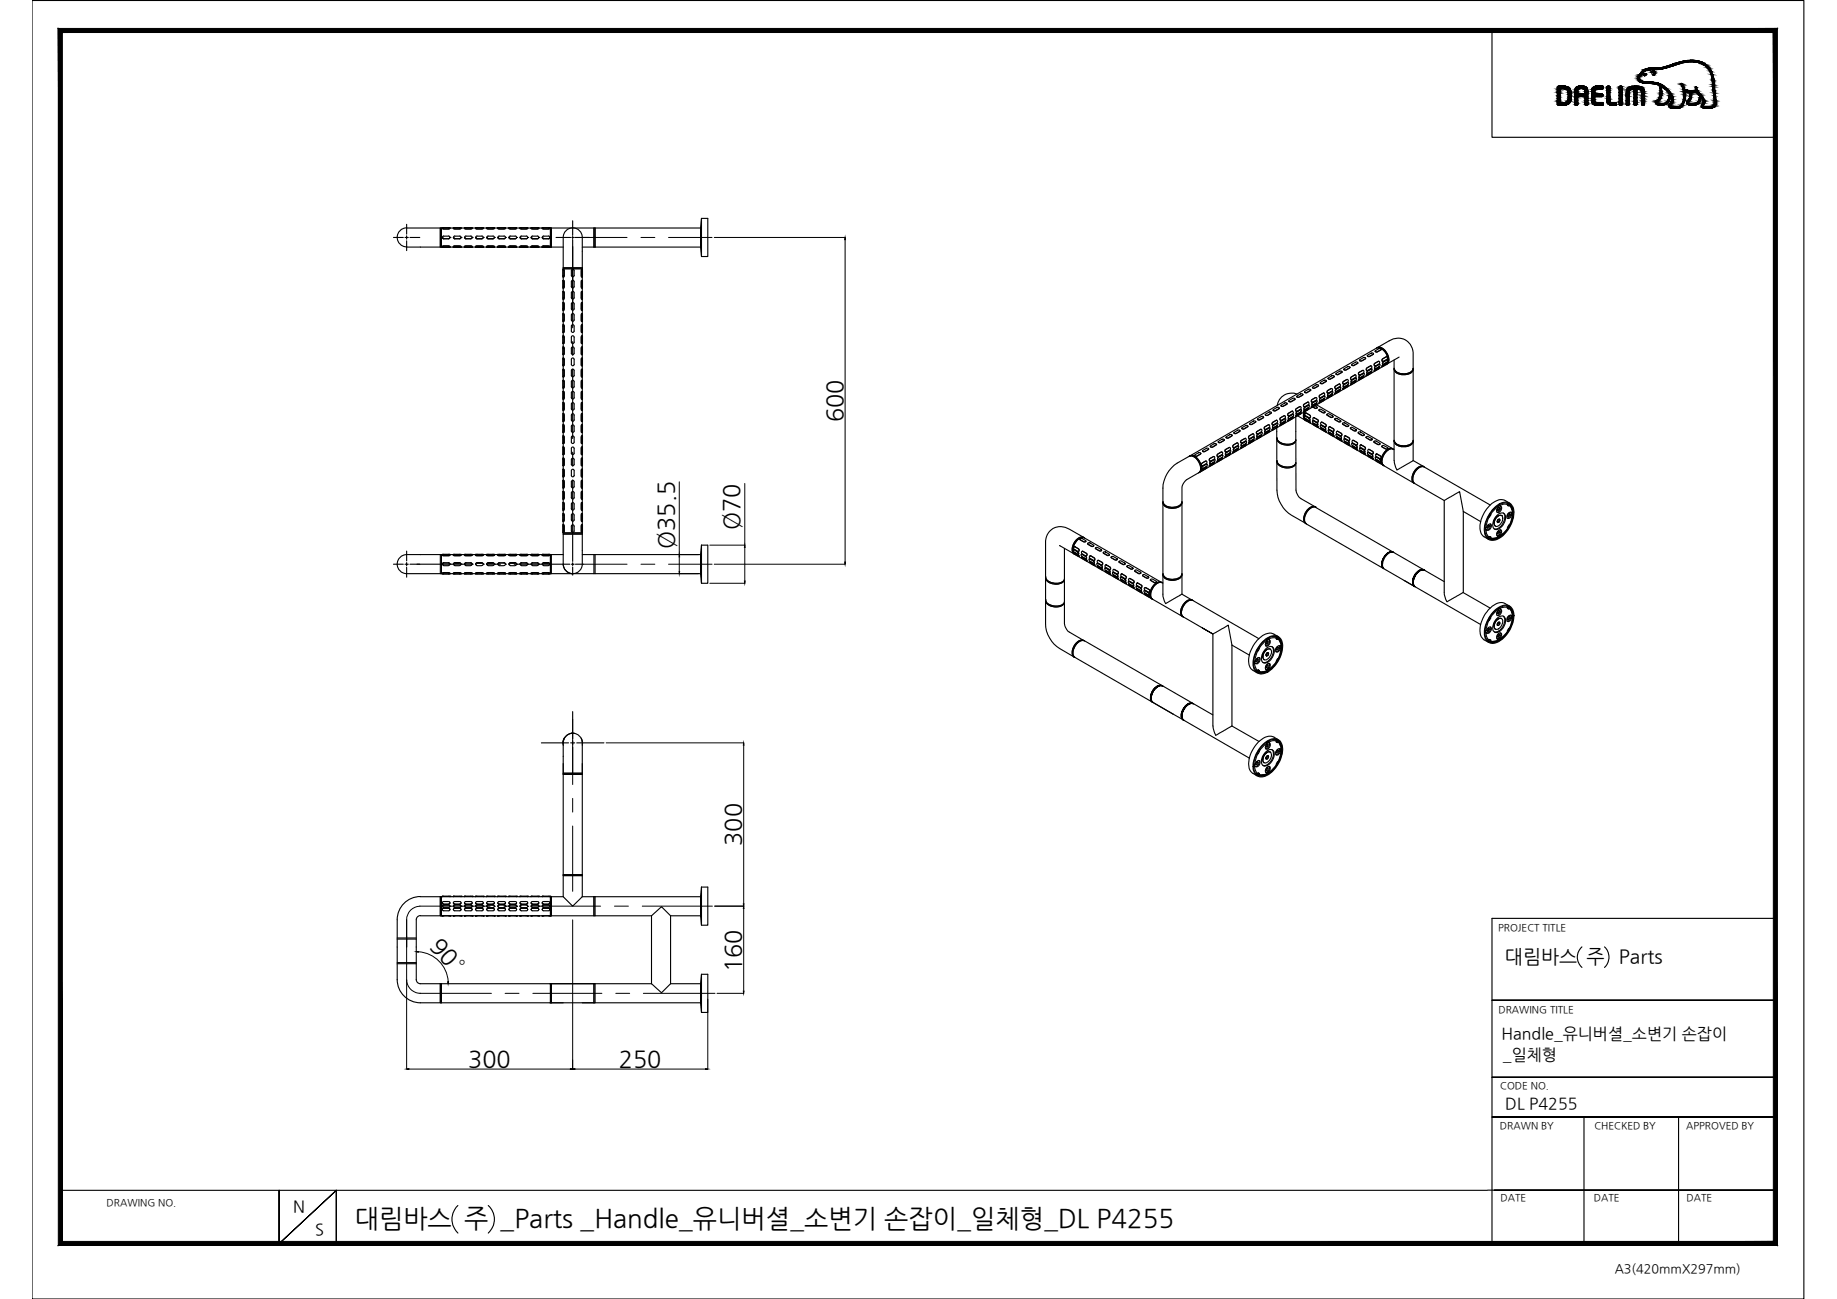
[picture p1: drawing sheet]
<svg xmlns="http://www.w3.org/2000/svg" width="420mm" height="297mm" viewBox="0 0 420 297" stroke-linecap="round" stroke-linejoin="round" font-family="sans-serif">
<defs><g id="words">
<text font-size="5.9" x="81.2" y="280.6">대림바스 주 _Parts _Handle_유니버셜_소변기 손잡이_일체형_DL P4255</text>
<g font-size="5.3">
<text x="192.7" y="96.5" transform="rotate(-90 192.7 96.5)">600</text>
<text x="154.2" y="125.5" transform="rotate(-90 154.2 125.5)">Ø35.5</text>
<text x="169.2" y="121.2" transform="rotate(-90 169.2 121.2)">Ø70</text>
<text x="169.5" y="193.4" transform="rotate(-90 169.5 193.4)">300</text>
<text x="98.1" y="216.5" transform="rotate(48 98.1 216.5)">90°</text>
<text x="169.5" y="222.3" transform="rotate(-90 169.5 222.3)">160</text>
<text x="107.1" y="243.9">300</text>
<text x="141.6" y="243.9">250</text>
</g>
<g font-size="4.4">
<text x="344.2" y="220.2">대림바스 주</text>
<text x="370.3" y="220.2">Parts</text>
</g>
<g font-size="3.7">
<text x="343.4" y="237.7">Handle_유니버셜_소변기 손잡이</text>
<text x="343.7" y="242.3">_일체형</text>
<text x="344.3" y="253.5">DL P4255</text>
<text x="67.1" y="277.1">N</text>
<text x="72.1" y="282.5">S</text>
</g>
<text font-size="2.9" x="369.3" y="291.1">A3(420mmX297mm)</text>
<g font-size="2.3">
<text x="342.6" y="212.8">PROJECT TITLE</text>
<text x="342.7" y="231.6">DRAWING TITLE</text>
<text x="343.2" y="249">CODE NO.</text>
<text x="343.1" y="258.3">DRAWN BY</text>
<text x="364.7" y="258.2">CHECKED BY</text>
<text x="385.7" y="258.3">APPROVED BY</text>
<text x="24.4" y="275.9">DRAWING NO.</text>
<text x="343.2" y="274.7">DATE</text>
<text x="364.5" y="274.7">DATE</text>
<text x="385.7" y="274.7">DATE</text>
</g>
</g></defs>
<!-- layer: 0 -->
<g fill="#000" stroke="#000" stroke-width=".23">
<path d="M193.3 54.3l.1 .5h-.2zM155.3 130.7h.1v.5zM155.4 126.8v.5h-.1zM170.3 132.9h.1l-.1 .5zM170.3 124.7l.1 .5h-.1zM193.2 128.5h.2l-.1 .5zM170.1 169.9l.1 .5h-.2zM95.2 217.6h.5v.1zM170.1 207.2l.1 .5h-.2zM170 206.7h.2l-.1 .5zM102.4 224.5l.2-.1-.1 .5zM170 226.6h.2l-.1 .5z"/>
<path d="M93 244.5l.5-.1v.1zM130.5 244.4l.5 .1h-.5zM131 244.5l.5-.1v.1zM161.4 244.4l.5 .1h-.5z"/>
<path d="M13.3 284.8l392.3-.9h-391.3zM13.3 284.8l392.3-.9 .9 .9zM405.6 7.4v276.5l.9 .9zM405.6 7.4l.9-.9v278.3zM14.3 7.4h391.3l.9-.9zM13.3 6.5h393.2l-392.2 .9zM13.3 6.5l1 277.4v-276.5zM13.3 6.5l1 277.4-1 .9z"/>
</g>
<g fill="none" stroke="#000" stroke-width=".25">
<path d="M7.3 .1h405.3v296.9h-405.3zM341.2 7v24.4h64.9M380.4 24h.1M93 52.1h7.7M93 56.5h8.2M93 52.1a2.18 2.18 0 0 0-2.2 2.2 2.18 2.18 0 0 0 2.2 2.2M100.7 52.1h.5M100.7 52.1v4.4zM101 52.1v4.4zM101.1 54.3h.1M101.1 52.2h1.8l-.2 .1zM101.1 56.5h.4z"/>
<path d="M101.1 56.5h.1M101.2 54.3l.3 .3M101.2 56.4l1.5-.1 .2 .1-1.6 .1zM101.2 56.5h.1M101.5 54.6h1.1M101.5 54.6l-.3-.3 .3-.3h1.3l.1 .4-.3 .2M102.6 56.5h.3zM102.6 56.5h-1.1h1.1M102.8 56.5h1M102.8 52.1h1M102.9 54.3l-.3 .3M102.9 52.3l-1.4 .1-.3-.1-.1-.2h1.8v.2"/>
<path d="M102.9 56.3l-1.4-.1-.4 .2M102.9 54.3h.1M102.9 56.3v.1M102.9 56.5h.1M103.7 54.3h.1M103.7 52.2h1.8l-.3 .1zM103.7 56.5h.3zM103.7 52.1v.2M103.7 56.3v.1M103.7 56.5h.1M103.7 54.3l.3 .3M103.7 52.3l.3 .1 1.4-.1"/>
<path d="M103.7 56.3l.3-.1 1.4 .1M103.7 56.4l1.5-.1 .3 .1-1.7 .1zM105.1 54h-1.2l-.1 .4 .2 .2M105.1 56.5h.4zM105.1 56.5h-1.1h1.1M105.1 52.1h-1.4M105.1 52.1h.4v.2M105.1 54l.4 .3-.4 .3M105.4 56.5h.9M105.4 52.1h.9M105.4 54.3l-.2 .3h-1.2M105.5 54.3h.1"/>
<path d="M105.5 56.3v.1M105.5 56.5h.1M106.2 54.3h.1M106.2 56.4l.4-.2h1.1l.3 .2M106.2 52.2h1.8l-.2 .1zM106.2 56.5h.4zM106.2 56.5h.1M106.3 54.3l.1 .3h1.3M106.3 56.4l1.5-.1 .2 .1-1.7 .1zM106.3 56.5h.1M106.6 54h1.2l.1 .4-.2 .2M106.6 52.1h1.4v.2l-.3 .1-1.4-.1-.1-.2h.4"/>
<path d="M106.6 54l-.3 .3 .3 .3M107.7 56.5h.3zM107.7 56.5h-1.1h1.1M107.9 56.5h.1M107.9 52.1h.9M108 54.3h.1M108 54.3l-.3 .3M108 56.5h.1M108.8 54.3h.1M108.8 52.2h1.7l-.2 .1zM108.8 56.5h.3zM108.8 52.1v.2"/>
<path d="M108.8 56.3v.1M108.8 56.5h.1M108.8 56.3l1.4-.1 .3 .2M108.8 56.4l1.5-.1 .2 .1-1.6 .1zM108.8 56.5h-.8M110.2 54.6h-1.1h1.1M110.2 54h-1.2l-.2 .4 .3 .2-.3-.3M110.2 56.5h.3zM110.2 56.5h-1.1h1.1M110.2 52.1h-1.4M110.2 52.1h.3v.2l-.3 .1-1.4-.1M110.2 54l.3 .3-.3 .3"/>
<path d="M110.4 52.1h1M110.4 56.5h.1M110.5 54.3h.1M110.5 54.3l-.3 .3M110.5 56.5h.1M111.3 54.3h.1M111.3 52.2h1.8l-.2 .1zM111.3 56.5h.3zM111.3 52.1v.2M111.3 56.3v.1M111.3 56.5h.1M111.3 54.3l.3 .3"/>
<path d="M111.3 56.3l1.4-.1 .4 .2M111.3 56.4l1.6-.1 .2 .1-1.7 .1zM111.4 56.5h-.9M111.6 54h1.3l.1 .4-.2 .2M111.6 52.1h1.5M111.7 54l-.4 .3 .4 .3M111.7 52.1h-.4M112.7 54.6h-1.1h1.1M112.7 56.5h.4zM112.7 56.5h-1.1h1.1M113 56.5h.1M113 52.1h.9"/>
<path d="M113.1 54.3h.1M113.1 54.3l-.4 .3M113.1 52.1v.2l-.4 .1-1.4-.1M113.1 56.5h.1M113.8 54.3h.1M113.8 52.3l.1-.2h1.7v.2l-.3 .1-1.4-.1M113.8 52.2h1.8l-.2 .1zM113.8 56.5h.4zM113.8 56.3v.1M113.8 56.5h.1M113.9 54.3l.3 .3M113.9 56.3l1.4-.1 .3 .2"/>
<path d="M113.9 56.4l1.5-.1 .2 .1-1.6 .1zM113.9 56.5h-.8M114.2 54.6h1.1M114.2 54.6l-.3-.2 .1-.4h1.3l.3 .3-.3 .3M115.3 56.5h.3zM115.3 56.5h-1.1h1.1M115.5 52.1h1M115.5 56.5h.1M115.6 54.3h.1M115.6 54.3l-.3 .3M115.6 56.5h.1M116.4 54.3h.1"/>
<path d="M116.4 52.2h1.8l-.3 .1zM116.4 56.5h.3zM116.4 52.1v.2M116.4 56.3v.1M116.4 56.5h.1M116.4 54.3l.3 .3M116.4 56.3l1.4-.1 .4 .2M116.4 56.4l1.5-.1 .3 .1-1.7 .1zM116.5 56.5h-.9M116.7 54h1.1M116.7 52.1h1.1M116.7 54l-.3 .3 .3 .3"/>
<path d="M116.7 52.1h-.3M117.8 54.6h-1.1h1.1M117.8 56.5h.4zM117.8 56.5h-1.1h1.1M117.8 52.1h.4v.2l-.4 .1-1.4-.1M117.8 54l.4 .3-.4 .3M118.1 56.5h.1M118.1 52.1h.9M118.2 54.3h.1M118.2 54.3l-.4 .3M118.2 56.5h.1M118.2 56.5h.8"/>
<path d="M118.9 54.3h.1M118.9 56.4l.4-.2h1.1l.3 .2M118.9 52.2h1.8l-.2 .1zM118.9 56.5h.4zM118.9 56.5h.1M118.9 52.1h1.8v.2l-1.4 .1-.3-.1zM119 54.3l.3 .3M119 56.4l1.5-.1 .2 .1-1.7 .1zM119 56.5h.1M119 54.1l.3-.1h1.2l.2 .3-.3 .3h-1.1l-.3-.2zM120.4 56.5h.3zM120.4 56.5h-1.1h1.1"/>
<path d="M120.6 52.1h.9M120.6 56.5h.1M120.7 54.3h.1M120.7 54.3l-.2 .3h-1.2M120.7 56.5h.1M121.5 54.3h.1M121.5 52.2h1.7l-.2 .1zM121.5 56.5h.3zM121.5 52.1v.2M121.5 56.3v.1M121.5 56.5h.1M121.5 56.3l1.4-.1 .3 .2"/>
<path d="M121.5 56.4l1.5-.1 .2 .1-1.6 .1zM121.5 56.5h-.8M122.9 54.6h-1.1h1.1M122.9 54h-1.2l-.2 .4 .3 .2-.3-.3M122.9 56.5h.3zM122.9 56.5h-1.1h1.1M122.9 52.1h-1.4M122.9 52.1h.3v.2l-.3 .1-1.4-.1M122.9 54l.3 .3-.3 .3M123.1 56.5h.1M123.1 52.1h1M123.2 54.3h.1"/>
<path d="M123.2 54.3l-.3 .3M123.2 56.5h.1M124 54.3h.1M124 52.2h1.8l-.2 .1zM124 56.5h.3zM124 52.1v.2M124 56.3v.1M124 56.5h.1M124 54.3l.2 .3h1.2M124 56.3l1.4-.1 .4 .2M124 56.4l1.6-.1 .2 .1-1.7 .1zM124.1 56.5h-.9"/>
<path d="M124.3 54h1.3l.1 .4-.2 .2M124.3 52.1h1.5v.2l-.4 .1-1.4-.1M124.4 54l-.4 .3 .4 .3M124.4 52.1h-.4M125.4 56.5h.4zM125.4 56.5h-1.1h1.1M125.7 56.5h.1M125.7 52.1h.4M125.8 54.3h.1M125.8 54.3l-.4 .3M125.8 56.5h.1M125.8 56.5h3"/>
<path d="M125.9 52.1v4.4zM126.1 52.1h9.7M126.1 52.1v4.4zM128.8 54.3v6.9M128.8 54.3a2.18 2.18 0 0 1 2.2-2.2 2.18 2.18 0 0 1 2.2 2.2M133.2 54.3v7.3M133.2 56.5h27M135.8 52.1v4.4zM135.8 52.1h24.4M136.1 52.1v4.4zM160.4 49.9a45 45 0 0 0 0 8.8M160.4 49.9h1.5v8.8h-1.5z"/>
<path d="M128.7 61.6h.2l.2 .3-.1 1.4h-.3zM128.7 64.1h.2l.2 .3-.1 1.5h-.3zM128.7 66.7h.2l.2 .3-.1 1.4h-.3zM128.7 69.2h.2l.2 .3-.1 1.4h-.3zM128.7 71.7h.2l.2 .3-.1 1.5h-.3zM128.7 74.3h.2l.2 .3-.1 1.4h-.3zM128.7 76.8h.2l.2 .3-.1 1.5h-.3zM128.7 79.4h.2l.2 .3-.1 1.4h-.3zM128.8 70.9v.9M128.8 73.4v1M128.8 76v.9M128.8 78.5v.9"/>
<path d="M128.8 61.5h4.4zM128.8 61.6l.2 .2-.1 1.5-.1-.2zM128.8 64.2l.2 .1-.1 1.6-.1-.2zM128.8 66.7l.2 .2-.1 1.5-.1-.2zM128.8 69.2l.2 .2-.1 1.5-.1-.1zM128.8 71.8l.2 .2-.1 1.5-.1-.2zM128.8 74.3l.2 .2-.1 1.5-.1-.2zM128.8 76.9l.2 .1-.1 1.6-.1-.2zM128.8 79.4l.2 .2-.1 1.5-.1-.2zM128.8 61.2v.5M128.8 63.3v.9M128.8 65.8v.9"/>
<path d="M128.8 68.4v.9M128.8 61.2h4.4M130.7 65.5l.3 .4 .3-.4M130.7 64.4l.3-.3 .3 .3M130.7 73.2l.3 .3 .3-.3M130.7 72l.3-.3 .3 .3M130.7 78.2l.3 .4 .3-.4M130.7 77.1l.3-.3 .3 .3M130.7 64.4v1.2M130.7 72v1.2M130.7 77.1v1.2M130.7 61.7l.5-.1 .1 .3v1.1l-.3 .3-.3-.3z"/>
<path d="M130.7 66.8l.5-.1 .1 .3v1.1l-.3 .3-.3-.3zM130.7 69.3l.5-.1 .1 .3v1.1l-.3 .3-.3-.3zM130.7 74.4l.5-.1 .1 .3v1.1l-.3 .3-.3-.3zM130.7 79.5l.5-.1 .1 .3v1.1l-.3 .3-.3-.3zM131.3 64.4v1.2M131.3 72v1.2M131.3 77.1v1.2M133.1 61.6l.1 .1-.1 1.6-.1-.3zM133.1 64.2h.1l-.1 1.7-.1-.3zM133.1 66.7h.1l-.1 1.7-.1-.3zM133.1 69.2l.1 .1-.1 1.6-.1-.3zM133.1 71.8h.1l-.1 1.7-.1-.3z"/>
<path d="M133.1 76.9h.1l-.1 1.7-.1-.3zM133.1 74.3l.1 .1-.1 1.6-.1-.3zM133.1 79.4h.1l-.1 1.7-.1-.3zM133.1 79.4h-.2v1.6l.3 .1M133.1 76.8l-.2 .1v1.6l.2 .1M133.1 74.3l-.2 .1v1.5l.3 .1M133.1 71.7l-.2 .1v1.6l.2 .1M133.1 69.2l-.2 .1v1.6h.2M133.1 66.7h-.2v1.6l.2 .1M133.1 64.1l-.2 .1v1.6l.2 .1M133.1 61.6l-.2 .1v1.5l.3 .1M133.1 78.5l.1 .1"/>
<path d="M133.1 73.4l.1 .1M133.1 68.4h.1M133.1 65.8l.1 .1M133.1 70.9h.1M133.2 76.8l-.1 .1M133.2 71.7l-.1 .1M133.2 74.3l-.1 .1M133.2 79.4h-.1M133.2 69.2v1.7M133.2 71.7v1.8M133.2 76.8v1.8M133.2 63.3v.8"/>
<path d="M133.2 65.9v.8M133.2 68.4v.8M133.2 70.9v.8M133.2 73.5v.8M133.2 76v.8M133.2 78.6v.8M133.2 61.6v1.7M133.2 64.1v1.8M133.2 66.7v1.7M133.2 74.3v1.7M133.2 79.4v1.7M133.2 66.7h-.1"/>
<path d="M133.2 61.6l-.1 .1M133.2 64.1l-.1 .1M133.2 69.2l-.1 .1M314.9 79.6a2.05 2.05 0 0 1 2.2 1.4 1.88 1.88 0 0 1-.1 2.4M314.9 79.6a2.24 2.24 0 0 1 2.4 1.8l.2 1.3M314.9 79.6l-42.7 24.7M315 79.5l2.8-1.6a3.5 3.5 0 0 1 3.7-.1 3.5 3.5 0 0 1 1.7 3.3v3.1M315 79.5a2.13 2.13 0 0 1 2.4 1.7 1.69 1.69 0 0 1-.2 2.1M315 79.5a2.09 2.09 0 0 1 2.4 1.5 1.83 1.83 0 0 1-.2 2.2M315 79.5l-.1 .1M315.9 79.8l-.1 .2-.9 .5-.4-.2M128.7 81.9h.2l.2 .3-.1 1.4h-.3z"/>
<path d="M128.7 84.4h.2l.2 .3-.1 1.5h-.3zM128.7 87h.2l.2 .3-.1 1.4h-.3zM128.7 89.5h.2l.2 .3-.1 1.5h-.3zM128.7 92.1h.2l.2 .3-.1 1.4h-.3zM128.7 94.6h.2l.2 .3-.1 1.4h-.3zM128.7 97.1h.2l.2 .4-.1 1.4h-.3zM128.7 99.7h.2l.2 .3-.1 1.4h-.3zM128.8 81.1v.9M128.8 83.6v.9M128.8 86.1v1M128.8 88.7v.9M128.8 91.2v.9"/>
<path d="M128.8 93.8v.9M128.8 96.3v.9M128.8 98.8v1M128.8 81.9l.2 .2-.1 1.5-.1-.1zM128.8 84.5l.2 .2-.1 1.5-.1-.2zM128.8 87l.2 .2-.1 1.5-.1-.2zM128.8 89.6l.2 .1-.1 1.6-.1-.2zM128.8 92.1l.2 .2-.1 1.5-.1-.2zM128.8 94.6l.2 .2-.1 1.5-.1-.1zM128.8 97.2l.2 .2-.1 1.5-.1-.2zM128.8 99.7l.2 .2-.1 1.5-.1-.2zM130.7 83.3l.3 .3 .3-.3"/>
<path d="M130.7 82.2l.3-.3 .3 .3M130.7 90.9l.3 .4 .3-.4M130.7 89.8l.3-.3 .3 .3M130.7 96l.3 .3 .3-.3M130.7 96v-1.1l.3-.3 .3 .3v1.1M130.7 97.5l.3-.4 .3 .4M130.7 97.5v1.1l.3 .3 .3-.3v-1.1M130.7 82.2v1.1M130.7 89.8v1.2M130.7 84.6l.5-.2 .1 .3v1.2l-.3 .3-.3-.3zM130.7 87.1l.5-.1 .1 .3v1.1l-.3 .3-.3-.3zM130.7 92.2l.5-.1 .1 .3v1.1l-.3 .3-.3-.3z"/>
<path d="M130.7 99.8l.5-.1 .1 .3v1.1l-.3 .3-.3-.3zM131.3 82.2v1.1M131.3 89.8v1.2M133.1 81.9l.1 .1-.1 1.6-.1-.3zM133.1 84.5h.1l-.1 1.7-.1-.3zM133.1 87l.1 .1-.1 1.6-.1-.3zM133.1 89.6h.1l-.1 1.7-.1-.3zM133.1 92.1h.1l-.1 1.7-.1-.3zM133.1 94.6l.1 .1-.1 1.6-.1-.3zM133.1 97.2h.1l-.1 1.7-.1-.3zM133.1 99.7l.1 .1-.1 1.6-.1-.3zM133.1 99.7l-.2 .1v1.5l.2 .1"/>
<path d="M133.1 97.1l-.2 .1v1.6l.2 .1M133.1 94.6l-.2 .1v1.6h.2M133.1 92.1h-.2v1.6l.3 .1M133.1 89.5l-.2 .1v1.6l.2 .1M133.1 87l-.2 .1v1.5l.2 .1M133.1 84.4l-.2 .1v1.6l.2 .1M133.1 81.9l-.2 .1v1.6h.2M133.1 98.8l.1 .1M133.1 88.7h.1M133.1 83.6h.1M133.1 86.1l.1 .1M133.1 91.2l.1 .1"/>
<path d="M133.1 96.3h.1M133.2 97.1l-.1 .1M133.2 92.1h-.1M133.2 87l-.1 .1M133.2 81.9l-.1 .1M133.2 84.4l-.1 .1M133.2 89.5l-.1 .1M133.2 94.6l-.1 .1M133.2 99.7l-.1 .1M133.2 81.9v1.7M133.2 92.1v1.7M133.2 94.6v1.7"/>
<path d="M133.2 97.1v1.8M133.2 99.7v1.7M133.2 81.1v.8M133.2 83.6v.8M133.2 86.2v.8M133.2 88.7v.8M133.2 91.3v.8M133.2 93.8v.8M133.2 96.3v.8M133.2 98.9v.8M133.2 84.4v1.8M133.2 87v1.7"/>
<path d="M133.2 89.5v1.8M280.5 99.9l.9-.6 .4 .2-1 .6h-.3zM281.8 99.5l-.8 .7-.5-.1-.1-.1M282.2 99h.1M282.2 98.9l1-.6 .4 .2-.9 .6h-.4zM283.6 98.5l-.9 .6-.3 .1-.2-.2M283.6 98.5h.1M284 97.9l1-.6 .4 .1-1 .7zM285.4 97.4v.2l-1 .6-.3-.1-.1-.2M285.6 99.9l.9-.7a.32 .32 0 0 1 .3 .2 .32 .32 0 0 1-.1 .4l-.8 .5-.3-.1zM285.8 96.8l1-.5 .4 .1-1 .7-.3-.1zM286.6 99.2l-.9 .5-.2 .3 .2 .3"/>
<path d="M286.9 99.9h-.3l-.8 .5-.1 .5M287.2 96.4l-.9 .7h-.3l-.2-.2M287.4 98.7l.9-.5a.28 .28 0 0 1 .3 .2 .28 .28 0 0 1-.1 .3l-.9 .6-.2-.3zM287.5 99.5l1.1-.6 .1 .1-.2 .4-.9 .5h-.1zM287.7 95.7l.9-.5 .4 .2-1 .6-.4-.1zM288.5 98.2l-1.1 .6 .2 .5M288.5 99.5l-.9 .4-.3 .4 .1 .1M288.6 99.5h.1M288.6 98.9l-1.1 .5v.5M289 95.4v.1l-.9 .5h-.4l-.1-.2M289.3 97.6l.8-.5a.32 .32 0 0 1 .3 .3 .32 .32 0 0 1-.1 .3l-.8 .5a.32 .32 0 0 1-.3-.2 .32 .32 0 0 1 .1-.4zM289.3 99.1l1.1-.6-.2 .3-1 .6z"/>
<path d="M289.3 98.2h.1M289.3 98.8h.1M289.4 98.4l1-.6 .1 .1-.1 .4-1 .6-.1-.2zM289.4 94.7l1-.5 .4 .1-.9 .6h-.4zM290.2 97.1l-1.1 .6 .2 .5M290.4 98.5l-1 .4-.2 .2v.3M290.4 97.9l-.2-.1-.8 .5-.1 .5M290.8 94.3l-.9 .7h-.3l-.2-.2M291 98.2l1.2-.7-.3 .4-.8 .4h-.1zM291 96.6l.9-.5a.29 .29 0 0 1 .3 .3 .29 .29 0 0 1-.1 .3l-.9 .5-.2-.2zM291.2 93.8l1-.7 .4 .2-1 .6zM291.2 93.8h.1"/>
<path d="M291.2 97.4l1-.6 .1 .2-.2 .4-1 .4zM292 97.8l.1 14.3a7.3 7.3 0 0 0 3.3 5.7l3.2 1.9M292 96.1l-1 .5-.1 .3 .2 .3M292.2 97.4l-1 .5-.2 .4M292.2 96.8l-1 .5-.2 .2 .1 .3M292.6 93.3l-.1 .2-.8 .5-.5-.2M292.9 95.5l.8-.4a.31 .31 0 0 1 .3 .2 .31 .31 0 0 1-.2 .4l-.7 .4a.32 .32 0 0 1-.3-.2 .32 .32 0 0 1 .1-.4zM292.9 97l1.1-.6-.2 .4-1 .5zM293 96.3l.9-.5h.2l-.1 .5-1 .5-.1-.1zM293 92.7l1-.6 .4 .1v.2l-1 .5h-.3zM293.8 95.1l-1.1 .6 .1 .3 .1 .1M294 96.4l-1 .4-.2 .5"/>
<path d="M294 95.8l-.2-.1-.8 .5-.2 .3 .1 .3M294.4 92.3l-1 .6-.4-.2M294.4 92.3h.1M294.5 96.2l.1 .1M294.6 96.1l1.2-.7-1.1 .9h-.1zM294.6 94.6l.9-.5a.29 .29 0 0 1 .3 .2 .29 .29 0 0 1-.1 .3l-.9 .5-.2-.2zM294.7 95.1h.1M294.7 95.7h.1M294.7 95.4l1-.7 .2 .2-.2 .4-.8 .4-.3-.1zM294.9 91.6l.9-.6 .4 .2-1 .6h-.3zM295.6 94l-1 .5-.1 .3 .2 .3M295.8 95.4l-1 .4-.3 .4"/>
<path d="M295.8 94.7l-1.1 .6v.4M296.2 91.2l-.1 .2-.8 .5-.4-.1-.1-.1M296.4 93.5l.9-.5a.31 .31 0 0 1 .3 .2 .31 .31 0 0 1-.2 .4l-.9 .5zM296.5 94.9l1.1-.6-.2 .4-1 .5zM296.5 94.7h.1M296.6 94.3l.9-.6a.25 .25 0 0 1 .2 .3 .25 .25 0 0 1-.2 .2l-.9 .5-.1-.1zM296.6 90.6l1-.6 .4 .1v.2l-1 .5h-.3zM296.6 90.7h.1M296.7 90.1a3.4 3.4 0 0 0-4.6 2.6M296.8 95.1l1.8 1M297.4 93l-1.1 .6v.2l.2 .3M297.6 94.3l-1 .5-.3 .3 .1 17a2.9 2.9 0 0 0 1.2 1.9l3.2 1.9"/>
<path d="M297.6 93.7h-.2l-.8 .4-.2 .3 .1 .3M298 90.2l-.1 .2-.8 .4-.3 .1-.2-.2M298.2 94l1.2-.7-.3 .4-.8 .5zM298.2 92.5l.9-.5a.29 .29 0 0 1 .3 .2 .29 .29 0 0 1-.1 .3l-.9 .5-.2-.2zM298.3 95.2l.1 .5 .3 .5M298.3 93h.1M298.3 93.3l1.1-.6v.3l-.9 .7-.3-.2zM298.3 94.2a1.58 1.58 0 0 0 .3 1.9M298.3 95.2l.3-1.2a1.68 1.68 0 0 0 .1 2.2M298.3 94.2a1.6 1.6 0 0 0 .3 1.9M298.4 95.2l1 .5 .2 .4-.1 .1-1-.5zM298.4 95.8l1.1 .4 .3 .4"/>
<path d="M298.4 95.2h.3l.8 .4 .1 .6M298.4 95.8l1.1 .5 .2 .4-1-.5zM298.4 89.5l.9-.5 .5 .1-1 .7-.4-.1zM298.6 94.5l1 .4a.31 .31 0 0 1 .1 .4 .31 .31 0 0 1-.3 .2l-.9-.5zM298.6 96.1l.1 .1M298.7 94.5l.9 .4 .2 .4-.2 .2M298.7 96.2l17.7 10.2M299.2 91.9l-1.1 .7 .2 .4M299.4 93.3l-.2-.1-.8 .5-.2 .5M299.4 92.7l-1.1 .5-.1 .3 .1 .2M299.6 95.5h.1M299.6 96.2h.1"/>
<path d="M299.8 89.2l-.9 .6h-.5v-.2M299.8 96.7h-.1M299.8 89.1v.1M299.9 93.1v.1M300 91.5l.9-.6a.31 .31 0 0 1 .3 .3 .31 .31 0 0 1-.2 .3l-.9 .5zM300.1 92.9l1.1-.6-.2 .3-1 .6zM300.1 92.6h.1M300.1 92.3l1-.7a.25 .25 0 0 1 .2 .3 .25 .25 0 0 1-.2 .2l-.9 .6zM300.2 88.5l1-.5 .4 .1-1 .7-.3-.1zM300.2 93.1l.7 .3 .3-.1 .1-.1M300.2 96.2l1 .5 .2 .4-.1 .1-.9-.4-.2-.3zM300.2 96.2h.1"/>
<path d="M300.3 96.8h.2l.7 .5 .3 .4M300.3 96.2l1.1 .6 .1 .3-.2 .1M300.3 96.8l.9 .5 .3 .4-.9-.4zM300.3 95.6l.2-.1 .9 .5a.29 .29 0 0 1 .1 .3 .29 .29 0 0 1-.3 .2l-.9-.5zM300.4 95.5l1 .5 .1 .3-.2 .3M300.7 92.8l.5 .2v.2l-.3 .1-.6-.3M301 90.9l-1.1 .6v.4l.2 .1M301.1 92.6l17.4 10M301.2 91.6h-.2l-.8 .5-.2 .3 .1 .2M301.2 92.3l-.1-.1-.9 .5-.3 .4M301.6 88.1l-.1 .2-.8 .5h-.3l-.2-.2M301.7 93.8l.9 .6h.3l.2-.2"/>
<path d="M301.7 93.7l.4-.1 1 .7-.5 .1-.8-.5zM301.7 93.8h.1M301.8 90.4l.9-.5a.29 .29 0 0 1 .3 .2 .29 .29 0 0 1-.1 .4l-.9 .5-.2-.3zM301.8 91.9l1.2-.7-.3 .4-.8 .5zM301.9 91h.1M302 97.3l.1-.1 1 .6 .1 .4-.1 .1-.9-.5zM302 91.1l.9-.5 .2 .1-.2 .4-.9 .5-.2-.1zM302 97.9l1.1 .4 .3 .4-.1 .1M302 97.3l.3-.1 .7 .5 .2 .3v.2M302 97.9l1.1 .5 .2 .3-1-.5zM302 87.4l.9-.5 .5 .1-1 .7h-.4zM302.1 96.6l.2-.1 .8 .5a.29 .29 0 0 1 .2 .4 .29 .29 0 0 1-.3 .2l-.9-.5z"/>
<path d="M302.2 96.5l1.1 .6 .1 .3-.3 .2M302.8 89.9l-1.1 .6 .2 .4M302.9 90.6l-1 .5-.1 .4 .1 .1M303 91.2h-.2l-.8 .4-.2 .5M303 90.6h.1M303.1 98.2h.1M303.4 87.1v.1l-.9 .5h-.5v-.2M303.4 94.8l.9 .6h.5l.1-.2M303.4 94.8l.5-.2 1 .6-.4 .2zM303.6 89.4l.9-.5a.29 .29 0 0 1 .3 .2 .29 .29 0 0 1-.2 .3l-.9 .5zM303.7 90.8l1.1-.6-.2 .3-1 .6zM303.7 89.9h.1"/>
<path d="M303.7 90.5h.1M303.7 90.2l.9-.6 .3 .1-.2 .3-.9 .6zM303.8 86.4l1-.5 .4 .1-1 .7-.3-.1zM303.8 98.3l1 .4 .2 .4-.1 .2-.9-.5-.3-.3zM303.8 99l1 .4 .3 .4-.9-.5zM303.8 98.3h.1M303.9 98.9l.9 .4 .3 .3v.2M303.9 98.3l1.1 .5 .1 .4-.2 .1M303.9 97.6h.2l.8 .5a.28 .28 0 0 1 .2 .3 .28 .28 0 0 1-.3 .2l-.9-.5zM304 97.6l1 .4 .1 .4-.2 .3M304.6 88.8l-1 .5-.1 .3 .2 .3M304.7 90.2l-.9 .4-.3 .5"/>
<path d="M304.7 90.1l.1 .1M304.8 89.6l-.2-.1-.8 .5-.1 .5M305.2 86l-.1 .3-.8 .4h-.3l-.3-.2M305.3 95.8l1 .7 .4-.2M305.3 95.7h.4l1 .6-.5 .1-.8-.4zM305.4 88.3l.9-.5a.28 .28 0 0 1 .3 .2 .28 .28 0 0 1-.2 .4l-.8 .5-.3-.3zM305.4 89.9l1.2-.8-.3 .5-1 .4zM305.6 99.4l.1-.1 .9 .5a.25 .25 0 0 1 .2 .3 .25 .25 0 0 1-.2 .2l-.8-.4zM305.6 89.1l.9-.6 .2 .1-.2 .5-.9 .4h-.2zM305.6 85.4l.9-.5h.5l-1.1 .8zM305.6 99.3h.3l.7 .5 .2 .3-.1 .2M305.6 99.9l1.1 .5 .2 .5"/>
<path d="M305.6 99.9l1.1 .6 .2 .3-1-.5zM305.8 98.6l.9 .5a.29 .29 0 0 1 .2 .3 .29 .29 0 0 1-.3 .2l-1-.6zM305.8 98.6l1.1 .6 .1 .2-.3 .3M306.4 87.8l-1.1 .6 .1 .4 .1 .1M306.6 89.1h-.2l-.8 .5-.2 .4M306.6 88.5l-1 .5-.2 .2 .1 .3M307 85v.2l-.9 .5-.5-.1v-.1M307 96.8l.1 .3 .8 .4h.5l.1-.2M307.1 96.7h.5l.9 .6-.5 .2-.9-.5zM307.1 87.4l1-.6a.29 .29 0 0 1 .3 .2 .29 .29 0 0 1-.2 .4l-.8 .4-.2-.1zM307.3 88.7l1.1-.6-.3 .4-1 .5zM307.3 84.4v.1"/>
<path d="M307.4 84.3l.9-.5 .5 .2-1 .6h-.4zM307.5 88l.7-.5 .3 .1-.2 .4-.9 .5-.2-.2zM307.5 99.7h.3l.7 .4a.28 .28 0 0 1 .2 .4 .28 .28 0 0 1-.3 .2l-.9-.6zM307.6 99.6l1 .5 .1 .3-.2 .3M308.2 86.8l-1 .4-.1 .4 .2 .2M308.4 88.1l-1 .4-.3 .3v.2M308.4 87.5l-.2-.1-.8 .5-.2 .5 .1 .1M308.8 84l-.9 .6-.3 .1-.3-.2M308.8 84h.1M308.9 97.9l.8 .6 .3 .1 .3-.2M308.9 97.8l.4-.1 1 .7-.6 .1zM309 86.3l.9-.5a.28 .28 0 0 1 .3 .2 .28 .28 0 0 1-.2 .3l-.9 .5-.2-.3z"/>
<path d="M309 87.4h.1M309.1 87.6l1.1-.5-.3 .4-.9 .5zM309.2 87l.9-.6 .2 .1-.3 .5-.8 .4h-.2zM309.2 83.3l1.1-.6 .3 .2-.1 .2-.9 .5zM310 85.7l-1.1 .6v.4l.2 .1M310.1 87l-.9 .5-.3 .5M310.1 87l.1 .1M310.2 86.4l-1 .5-.2 .3v.2M310.6 83l-.9 .6h-.5v-.2M310.6 98.9l.1 .2 .8 .5h.5v-.2M310.7 98.8h.5l.8 .5v.2h-.5l-.8-.5zM310.9 85.2l.8-.5a.29 .29 0 0 1 .3 .2 .29 .29 0 0 1-.2 .4l-.8 .5a.32 .32 0 0 1-.3-.3 .32 .32 0 0 1 .2-.3z"/>
<path d="M310.9 86.6l1.1-.6-.3 .4-1 .5zM311 82.3l.9-.6 .4 .1v.2l-.8 .5h-.5zM311 85.9l.8-.5 .2 .1-.1 .4-1 .5-.1-.1zM311.8 84.7l-1.1 .6v.4l.2 .1M311.9 86l-.9 .5-.3 .2v.2M311.9 86h.1M312 85.4l-1 .4-.2 .5 .1 .1M312.3 81.9v.2l-.8 .4-.4 .1-.2-.2M312.4 100l.9 .6 .3 .1 .3-.2M312.5 99.9l.4-.1 1 .6-.6 .2zM312.5 85.7l1.3-.7-.3 .4-.9 .5zM312.6 84.2l.9-.5a.28 .28 0 0 1 .3 .2 .28 .28 0 0 1-.2 .3l-.9 .5-.2-.1z"/>
<path d="M312.6 84.7h.1M312.7 81.3l1.2-.6 .3 .2-1.1 .6zM312.7 81.3v.1M312.8 84.9l.9-.5 .2 .1-.3 .4-.8 .5-.2-.1zM313.6 83.6l-1 .5-.1 .4 .1 .2M313.7 84.4l-.9 .4-.2 .3 .1 .3M313.7 85l-.9 .4-.3 .5M313.7 84.4h.1M314.2 80.9l-.9 .6-.4 .1-.1-.2M314.2 80.9h.1M314.4 83.2l.9-.5a.29 .29 0 0 1 .3 .2 .29 .29 0 0 1-.2 .3l-.9 .5zM314.5 84.6l1.1-.7-.3 .4-1 .6z"/>
<path d="M314.5 83.9l.9-.6 .2 .1-.1 .4-1 .6zM314.5 80.2l1-.5h.4v.2l-.9 .6-.4-.1zM315.4 82.6l-1.1 .6v.4l.2 .1M315.6 84l-.2-.1-.9 .5-.2 .5M315.6 83.3l-1 .5-.2 .3 .1 .3M316.1 82.2l.9-.6a.29 .29 0 0 1 .3 .2 .29 .29 0 0 1-.1 .4l-.9 .5zM316.1 83.6l1.3-.6-1.2 .8zM316.4 82.8l.9-.5 .2 .2-.3 .3-.8 .5-.2-.1zM317 83.4l-42.6 24.6M317.2 81.6l-1 .5-.1 .3 .2 .3M317.2 83.3l-.2 .1M317.3 82.3l-.9 .4-.2 .3 .1 .3"/>
<path d="M317.3 82.9l-.9 .4-.3 .5M317.3 82.3h.1M317.4 82.7l-.4 .6M318.9 84.2a2.55 2.55 0 0 0 3.7 .9l.5-.4 .1-.5M318.9 82.3v23M318.9 84.4a2.27 2.27 0 0 0 2.9 1.2 1.5 1.5 0 0 0 1.4-1.2 2.02 2.02 0 0 1-2.5 1.3 1.72 1.72 0 0 1-1.8-1.3M318.9 84.2a2.37 2.37 0 0 0 3.2 1.1 1.32 1.32 0 0 0 1.1-1.1M320 81.6l-2.8 1.7M323.2 84.2v21.1M128.7 102.2h.2l.2 .4-.1 1.4h-.3zM128.7 104.8h.2l.2 .3-.1 1.4h-.3zM128.7 107.3h.2l.2 .3-.1 1.4h-.3z"/>
<path d="M128.7 109.8h.2l.2 .4-.1 1.4h-.3zM128.7 112.4h.2l.2 .3-.1 1.4h-.3zM128.7 114.9h.2l.2 .4-.1 1.4h-.3zM128.7 117.5h.2l.2 .3-.1 1.4h-.3zM128.8 101.4v.9M128.8 103.9v.9M128.8 106.5v.9M128.8 109v.9M128.8 111.5v1M128.8 114.1v.9M128.8 116.6v.9M128.8 119.2v.9"/>
<path d="M128.8 102.3l.2 .1-.1 1.6-.1-.2zM128.8 104.8l.2 .2-.1 1.5-.1-.2zM128.8 107.3l.2 .2-.1 1.5-.1-.1zM128.8 109.9l.2 .2-.1 1.5-.1-.2zM128.8 112.4l.2 .2-.1 1.5-.1-.2zM128.8 115l.2 .1-.1 1.6-.1-.2zM128.8 117.5l.2 .2-.1 1.5-.1-.2zM130.7 102.6v1l.3 .4 .3-.4v-1M130.7 102.5l.3-.3 .3 .3M130.7 108.7l.3 .3 .3-.3M130.7 108.7v-1.1l.3-.3 .3 .3v1.1M130.7 113.8l.3 .3 .3-.3"/>
<path d="M130.7 113.8v-1.1l.3-.3 .3 .3v1.1M130.7 115.2l.3-.3 .3 .3M130.7 115.3v1l.3 .4 .3-.4v-1M130.7 104.9l.5-.1 .1 .3v1.1l-.3 .3-.3-.3zM130.7 110l.5-.1 .1 .3v1.1l-.3 .3-.3-.3zM130.7 117.6l.5-.1 .1 .3v1.1l-.3 .3-.3-.3zM133.1 102.3h.1l-.1 1.7-.1-.3zM133.1 104.8h.1l-.1 1.7-.1-.3zM133.1 107.3l.1 .1-.1 1.6-.1-.3zM133.1 109.9h.1l-.1 1.7-.1-.3zM133.1 112.4l.1 .1-.1 1.6-.1-.3zM133.1 115h.1l-.1 1.7-.1-.3z"/>
<path d="M133.1 117.5h.1l-.1 1.7-.1-.3zM133.1 117.5h-.2v1.6l.2 .1M133.1 114.9l-.2 .1v1.6l.2 .1M133.1 112.4l-.2 .1v1.5l.2 .1M133.1 109.8l-.2 .1v1.6l.3 .1M133.1 107.3l-.2 .1v1.6h.2M133.1 104.8h-.2v1.6l.3 .1M133.1 102.2l-.2 .1v1.6l.2 .1M133.1 119.2h.1M133.1 114.1h.1M133.1 109h.1M133.1 103.9l.1 .1"/>
<path d="M133.1 101.4h.1M133.1 116.6l.1 .1M133.2 117.5h-.1M133.2 112.4l-.1 .1M133.2 107.3l-.1 .1M133.2 102.2l-.1 .1M133.2 104.8h-.1M133.2 109.8l-.1 .1M133.2 114.9l-.1 .1M133.2 107.3v1.7M133.2 114.9v1.8M133.2 101.4v.8"/>
<path d="M133.2 104v.8M133.2 106.5v.8M133.2 109v.8M133.2 111.6v.8M133.2 114.1v.8M133.2 116.7v.8M133.2 119.2v.8M133.2 102.2v1.8M133.2 104.8v1.7M133.2 109.8v1.8M133.2 112.4v1.7M133.2 117.5v1.7"/>
<path d="M266 115a1.9 1.9 0 0 0 2.3 1.2 1.88 1.88 0 0 0 2-1.2 2.42 2.42 0 0 1-3.2 1.1l-.7-.4M266 115l.4 .7M270.3 114.8a2.33 2.33 0 0 1-3.2 1.1 1.22 1.22 0 0 1-1.1-1.1l.4 .7M270.3 114.8a2.42 2.42 0 0 1-3.2 1.1l-.7-.4M270.3 114.8v21.1M272 104.3a9.6 9.6 0 0 0-5.1 4.1 7 7 0 0 0-.9 3.2l.1 25.1 .5 1.3 3.7-2.1M272 104.3a2.08 2.08 0 0 1 2.4 1.7 1.55 1.55 0 0 1-.2 2.1M272.2 104.3a1.88 1.88 0 0 1 2.2 1.3 1.91 1.91 0 0 1 0 2.4M272.2 104.3h-.2M272.8 104.3a2.97 2.97 0 0 1 1.6 3.6l-.2 .2M272.8 104.3l-.8 .1M272.9 104.2a2.83 2.83 0 0 1 1.6 3.7l-.1 .1"/>
<path d="M273 104.2h-.8M273.3 104l.9-.5 .5 .2-1.1 .6h-.3zM274.2 108.1l-2.8 1.6a2.66 2.66 0 0 0-1.1 1.9v3.2M274.4 108l-.2 .1M274.7 103.7l-.1 .2-.8 .4h-.5l-.1-.2M274.9 107.4l1.2-.6-.3 .3-1 .6zM274.9 107.1h.1M275 105.9l.8-.5a.31 .31 0 0 1 .3 .3 .31 .31 0 0 1-.2 .3l-.8 .5a.29 .29 0 0 1-.3-.2 .29 .29 0 0 1 .2-.4zM275 106.7l.9-.5a.25 .25 0 0 1 .3 .2 .25 .25 0 0 1-.3 .3l-.9 .5-.1-.1zM275 103l1-.5 .4 .1v.2l-.9 .4h-.4zM275.9 105.4l-1.1 .6-.1 .2 .3 .3M276.1 106.2l-.3-.1-.7 .5-.2 .5"/>
<path d="M276.1 106.8l-1.1 .4-.3 .4 .1 .1M276.4 102.6l-.9 .7h-.3l-.2-.2M276.6 106.5l1.2-.8-.3 .5-.8 .4zM276.7 104.9l.8-.5a.29 .29 0 0 1 .4 .2 .29 .29 0 0 1-.2 .4l-.9 .5-.2-.2zM276.8 102.1h.1M276.9 105.6l.9-.5 .1 .1-.2 .4-.9 .5-.1-.2zM276.9 101.9l.9-.5 .5 .2-1.1 .6h-.3zM277.7 104.4l-1 .4-.1 .4 .2 .3M277.8 105.7h-.2l-.7 .5-.3 .2v.2M277.9 105.1l-1.2 .5-.1 .4 .2 .1M278.3 101.6l-.9 .7-.6-.2M278.5 103.9l.9-.5a.31 .31 0 0 1 .3 .2 .31 .31 0 0 1-.2 .4l-1 .4z"/>
<path d="M278.5 105.3l1.2-.6-.3 .4-1 .5zM278.6 104.7l.9-.6a.25 .25 0 0 1 .3 .2 .25 .25 0 0 1-.3 .3l-.9 .5zM278.6 101l1-.6 .4 .2-.9 .6h-.4zM279.5 103.4l-1.1 .6v.3l.2 .1M279.7 104.1l-.3-.1-.8 .5-.1 .3 .1 .3M279.7 104.7l-1.1 .4-.2 .5M280 100.6l-.9 .6h-.3l-.2-.2M280.2 104.5h.1M280.2 102.9l.9-.6a.29 .29 0 0 1 .3 .3 .29 .29 0 0 1-.1 .3l-.9 .5-.2-.2zM280.2 104.4l1.2-.7-.3 .4-.8 .4zM280.3 103.4h.1M280.5 103.5l.9-.5 .1 .1-.2 .5-.9 .4-.1-.1z"/>
<path d="M281.3 102.3l-1 .5-.1 .3 .1 .3M281.4 103.7l-.1-.1-.8 .5-.3 .4M281.5 103l-1.2 .6-.1 .3 .2 .1M281.9 103.5h.1M282.1 101.8l.8-.5a.32 .32 0 0 1 .3 .2 .32 .32 0 0 1-.1 .4l-1 .4zM282.1 103.2l1.2-.6-.3 .4-1 .5zM282.1 102.3h.1M282.1 103h.1M282.2 102.6l1-.6 .1 .1-.1 .4-1 .5zM283 101.3l-.9 .5-.2 .3 .2 .2M283.2 102.6l-1 .4-.3 .4M283.3 102h-.3l-.8 .4-.1 .6"/>
<path d="M283.8 100.8l.9-.5a.28 .28 0 0 1 .3 .2 .28 .28 0 0 1-.1 .3l-.9 .5-.2-.3zM283.9 102.2l1.1-.6-.3 .4-.9 .5zM283.9 101.6l1.2-.6v.2l-.2 .3-.9 .5-.1-.1zM284.9 100.2l-1 .5-.2 .3 .3 .3M285 101.6l-.1-.1-.9 .5-.2 .5M285.1 101l-1.2 .5v.5M285.5 101.4l.1 .1M285.6 101.2l1.3-.6-.3 .3-.9 .6zM285.7 100.3h.1M285.7 100.9h.1M285.7 100.6l1-.7 .2 .1-.1 .4-1 .6-.1-.2zM286.8 100.5l-1 .5-.3 .4"/>
<path d="M287.5 100.1l1.1-.5-.3 .3-.9 .5zM298.6 119.7l.2 .1M298.7 119.8l22.5 12.9M300.4 115.9a2.88 2.88 0 0 0-1.8 3.7l.2 .2M300.4 115.9l.6 .1M300.8 115.9l.2 .1a2.14 2.14 0 0 0-2.5 1.8 1.73 1.73 0 0 0 .3 2M300.8 115.9a2.31 2.31 0 0 0-2.5 2.1 1.36 1.36 0 0 0 .3 1.7M300.8 115.9a2.27 2.27 0 0 0-2.5 2 1.49 1.49 0 0 0 .3 1.8M300.9 116l29.4 17M307.4 100.4l1 .4 .2 .3-.1 .3-.9-.5zM307.4 100.4l1 .4 .2 .3-.1 .3M307.4 101l1 .5 .3 .3-1.1-.5z"/>
<path d="M307.5 101l.9 .4 .3 .5M309.2 101.5l.1-.1 .9 .5a.25 .25 0 0 1 .2 .2 .25 .25 0 0 1-.2 .3l-.8-.5zM309.2 101.4h.2l.8 .4 .2 .3-.1 .3M309.2 102l1 .4 .3 .5M309.2 102l1.1 .6 .2 .3-1-.5zM309.3 100.8l.2-.1 .8 .5a.29 .29 0 0 1 .2 .3 .29 .29 0 0 1-.3 .2l-.8-.4zM309.5 100.7l1 .6v.4l-.2 .1M309.5 100.7h-.1M311 103.1l.1-.1 .9 .5 .3 .3v.2M311 102.4l1.1 .6v.4M311 102.4l1 .5 .2 .3-.1 .2-1-.4-.2-.4zM311 103.1l1 .4 .3 .4-1-.4z"/>
<path d="M311.1 101.8l.1-.1 .9 .5a.28 .28 0 0 1 .2 .4 .28 .28 0 0 1-.3 .2l-.9-.6zM311.2 101.7l1 .5 .1 .3-.2 .3M312.8 103.5l.1-.1 .9 .6 .1 .4-.1 .1-.8-.5zM312.8 103.5l.2-.1 .8 .5 .2 .4-.1 .2M312.8 104.1l1 .4 .3 .5M312.8 104.1l1.1 .5 .2 .4-1-.5zM312.9 102.9l.2-.1 .8 .4a.29 .29 0 0 1 .2 .4 .29 .29 0 0 1-.3 .2l-.9-.5zM313 102.8l1.1 .6-.2 .4M313.9 100.4v.1M313.9 103.8h.1M314.2 101l.1 .2 .8 .5 .5-.1v-.1M314.2 101l.5-.2 .9 .6v.1l-.4 .1z"/>
<path d="M314.5 104.5h.2l.9 .5 .2 .3-.1 .2-1-.4zM314.6 105.1h.1l.9 .5 .2 .4M314.6 104.5l1 .4 .2 .3v.3M314.6 105.1l1 .5 .3 .4-1-.4zM314.7 103.9l.1-.1 .9 .5a.29 .29 0 0 1 .2 .3 .29 .29 0 0 1-.3 .2l-.9-.5zM314.8 103.8l1 .5 .1 .3-.2 .2M315.8 105.5h-.1M316 102.1l.9 .6h.3l.3-.2M316 102.1h.1M316.1 102l.3-.2 1.1 .7-.4 .2-1-.5zM316.4 106.4l.1 .1M316.5 106.5l6.9 4"/>
<path d="M318.5 102.6a2.21 2.21 0 0 0-2.4 2 1.49 1.49 0 0 0 .3 1.8M318.5 102.6l.2 .1M318.7 102.7a1.93 1.93 0 0 0-2.3 1.4 1.83 1.83 0 0 0 .1 2.4M318.7 102.7l.2 .1M318.9 105.3l.1 .9 .5 1.3M318.9 100.9a2.27 2.27 0 0 0 2.9 1.2 1.5 1.5 0 0 0 1.4-1.2 1.92 1.92 0 0 1-2.3 1.2 1.82 1.82 0 0 1-2-1.2M318.9 100.7a2.37 2.37 0 0 0 3.2 1.1 1.32 1.32 0 0 0 1.1-1.1 2.02 2.02 0 0 1-2.5 1.2 1.72 1.72 0 0 1-1.8-1.2M323.2 105.3l-3.7 2.2M323.2 105.3l2.4 1.4M323.6 110.6l6.7 3.9M325.6 106.7a2.27 2.27 0 0 0-2.5 2 1.57 1.57 0 0 0 .3 1.8M325.6 106.7a2.34 2.34 0 0 0-2.6 2.1 1.39 1.39 0 0 0 .4 1.7"/>
<path d="M325.6 106.7l.2 .1M325.8 106.8a2.09 2.09 0 0 0-2.5 1.7 1.56 1.56 0 0 0 .3 2.1M325.8 106.8a2.04 2.04 0 0 0-2.4 1.5 1.83 1.83 0 0 0 .2 2.3M325.8 106.8l15 8.7M334.7 117v18.5l-3.7 2.1M334.7 117l-.9-4.6-3.5 2.1v21l.1 .8 .5 1.3M334.7 117l4 2.3M340.6 118.2l-.4 .9-.3 1.6M340.8 117.6l-.3 .5M340.9 119.8a1.09 1.09 0 0 1-.8 1.4M341 117.7l-.3-.1-.2 .6M341.3 116.6a3.6 3.6 0 0 1 3.9-1.6 3.1 3.1 0 0 1 .8 3.7 6.4 6.4 0 0 1-4.5 4.9 2.09 2.09 0 0 1-2-2.5 8.2 8.2 0 0 1 1.8-4.5z"/>
<path d="M341.3 116.7a3.4 3.4 0 0 1 3.9-1.5 3.1 3.1 0 0 1 .7 3.7 6.2 6.2 0 0 1-4.3 4.5 2.06 2.06 0 0 1-2-2.7 7.9 7.9 0 0 1 1.7-4zM341.8 119l-.1 .6M342.3 118.3a.7 .7 0 0 1 .8-.5 .7 .7 0 0 1 .6 .7 1.74 1.74 0 0 1-1.6 1.8 1.47 1.47 0 0 1 .2-2zM342.4 117.8a1.07 1.07 0 0 1 1.9 .1 2.71 2.71 0 0 1-2.3 3.2 1.67 1.67 0 0 1-.2-2.5zM342.4 116.5h.2M342.5 116.6l-.1 .1M342.6 119.2l.3 .1-.3 .2M342.6 115.6v.2M342.6 116.1h.1a.35 .35 0 0 1 .3 .4 .35 .35 0 0 1-.6 .2zM342.6 116.5h.1M342.6 115.8v.2a.62 .62 0 0 0-.3 .7 .62 .62 0 0 0 .5 .5 1 1 0 0 0 .4-1.4l-.1-.2a1.45 1.45 0 0 1 2 .1l.1-.1a2.16 2.16 0 0 1 .7 1.6l-.2 .1a.81 .81 0 0 0-.9 .2 .81 .81 0 0 0-.1 .9 .66 .66 0 0 0 .7 0 .66 .66 0 0 0 .3-.6l.2-.1-.1-.2-.2-.1M342.7 115.8l-1.2 1-.8 1.5-.3-.2"/>
<path d="M342.7 118.8l-.2 .4M342.7 118l-.6 .3M342.7 117.8a2.18 2.18 0 0 0-1.1 1.8M342.8 115.5l.1 .1M342.8 116l-.2 .6M342.9 118.7l-.4 .4 .1 .4M342.9 118.7l-.3 .2-.2 .4 .2 .2M342.9 118.7l.1 .2-.2-.1M342.9 118.7l.2 .2-.2 .4M342.9 115.6l-.3 .2M342.9 115.6l.2 .2M343 115.4l.1 .2"/>
<path d="M343 118.9l-.1 .4-.3 .2M343.2 115.8a1.07 1.07 0 0 1-.8 1.3M343.4 117.9h.1M343.4 117.9a1.59 1.59 0 0 0-1.4 2.4h.1M343.9 117.3l.3 .9M344.2 118.2a2.71 2.71 0 0 1-2.4 2.8v-.1M344.6 115a1.54 1.54 0 0 1 1.2 1.3M344.7 115l.1 .4M344.8 115.1v.1M344.8 115.5l.1 .1zM344.8 115.2h.2l.2 .4M344.9 117.5l.2-.1a.34 .34 0 0 1 .1 .5 .34 .34 0 0 1-.4 .1z"/>
<path d="M345.1 115.2l.6 1M345.1 117.4v.2l-.3 .4M345.1 115.2a3.6 3.6 0 0 1 .4 4.5 5.4 5.4 0 0 1-4.3 3.6l-.7-.2M345.3 115a2.8 2.8 0 0 0-1.8-.8 6.1 6.1 0 0 0-4.7 4.7 3.4 3.4 0 0 0 .7 3.9l1 .5M345.5 117.1l.2 .2M345.6 117.7a1.03 1.03 0 0 1-.9 .8M345.6 117.7l.1 .1M345.6 117.6v.1M345.6 117.2v.5M345.7 116.2l.1 .3M345.9 116.3l.1 .8-.2 1.4M345.9 117.7l-.3 1.5-.4 .9"/>
<path d="M100.7 126.8v4.4M100.7 131.2h.5M101 126.8v4.4M101.1 129h.1M101.1 126.9l.4 .2 1.4-.1M101.1 131.1l.2-.1 1.6 .1zM101.1 126.8h.4zM101.1 126.8h.1M101.2 126.8h-8.2a2.18 2.18 0 0 0-2.2 2.2 2.18 2.18 0 0 0 2.2 2.2h7.7M101.2 129l.1-.3h1.4l.2 .3M101.2 126.9h1.7l-1.6 .1zM101.2 126.8v.1"/>
<path d="M101.5 126.8h1.4zM101.5 128.7l-.3 .3 .3 .4 1.3-.1 .1-.5-.3-.1M102.8 131.2h1M102.9 131l-1.4-.1-.3 .1-.1 .3h1.8v-.3M102.9 129h.1M102.9 126.8l-.1 .1M102.9 126.8h.1M102.9 126.9v.1M102.9 126.8l.9 .1M103.7 129h.1M103.7 131.1l.2-.1 1.6 .1zM103.7 126.8h1.4z"/>
<path d="M103.7 126.8h.1M103.7 126.9v.1M103.7 131v.3M103.7 131.3h1.4M103.7 127l.3 .1 1.4-.1M103.7 131l.3-.1 1.4 .1M103.7 126.9h1.8l-1.6 .1zM104 128.7l-.3 .3M104 128.7h1.1h-1.1M104 128.7l-.2 .1 .1 .5 1.2 .1M105.1 128.7l.3 .3M105.1 126.8h.4z"/>
<path d="M105.1 128.7l.4 .3-.4 .3M105.4 131.2h.9M105.5 129h.1M105.5 126.8l-.1 .1M105.5 131v.3h-.4M105.5 126.8h.1M105.5 126.9v.1M105.5 126.8h.8M106.2 129h.1M106.2 126.9l.4 .2h1.1l.3-.2M106.2 131.1l.2-.1 1.6 .1zM106.2 126.8h1.5z"/>
<path d="M106.2 126.8h.1M106.3 129l.1-.3h1.4l.2 .3M106.3 126.9h1.7l-1.6 .1zM106.3 126.8v.1M106.6 131.3h-.4l.1-.3 1.4-.1 .3 .1v.3h-1.4M106.6 128.7l-.3 .3 .3 .3M107.7 126.8h.3zM107.7 128.7l.2 .1-.1 .5-1.2 .1M107.9 131.2h.9M108 129h.1M108 126.8l-.1 .1M108 126.8h.1"/>
<path d="M108 126.8l.8 .1M108.8 129h.1M108.8 131.1l.2-.1 1.5 .1zM108.8 126.8h.3zM108.8 126.8h.1M108.8 126.9v.1M108.8 131v.3M108.8 131.3h1.4M108.8 131l.3-.1 1.4 .1v.3h-.3M108.8 126.9h1.7l-1.5 .1zM109.1 128.7l-.3 .3M109.1 128.7h1.1h-1.1"/>
<path d="M109.1 126.8h1.1M109.1 128.7l-.3 .1 .2 .5 1.2 .1M110.2 128.7l.3 .3M110.2 126.8h.3zM110.2 128.7l.3 .3-.3 .3M110.4 131.2h1M110.5 129h.1M110.5 126.9l-.3 .2-1.4-.1M110.5 126.8l-.1 .1M110.5 126.8h.1M110.5 126.8l.9 .1M111.3 129h.1"/>
<path d="M111.3 131.1l.2-.1 1.6 .1zM111.3 126.8h.3zM111.3 126.8h.1M111.3 126.9v.1M111.3 131v.3M111.3 131.3h.3M111.3 131l.3-.1 1.5 .1v.3h-1.5M111.3 126.9h1.8l-1.6 .1zM111.6 128.7l-.3 .3M111.6 128.7h1.1h-1.1M111.6 126.8h1.1M111.7 128.7l-.4 .3 .4 .3"/>
<path d="M112.7 128.7l.4 .3M112.7 126.8h.4zM112.8 128.7l.2 .1-.1 .5-1.3 .1M113 131.2h.9M113.1 129h.1M113.1 126.9l-.4 .2-1.4-.1M113.1 126.8l-.1 .1M113.1 126.8h.1M113.1 126.8l.8 .1M113.8 129h.1M113.8 131.1l.2-.1 1.6 .1zM113.8 126.8h1.5z"/>
<path d="M113.8 126.8h.1M113.8 126.9v.1M113.8 131v.3M113.9 129l.1-.3h1.4l.2 .3M113.9 131l1.4-.1 .3 .1v.3h-1.7M113.9 126.9h1.7l-1.6 .1zM114.2 128.7l-.3 .3 .3 .4 1.3-.1 .1-.5-.3-.1M115.3 126.8h.3zM115.5 131.2h1M115.6 129h.1M115.6 126.9l-.3 .2-1.4-.1M115.6 126.8l-.1 .1"/>
<path d="M115.6 126.8h.1M115.6 126.8l.9 .1M116.4 129h.1M116.4 131.1l.2-.1 1.6 .1zM116.4 126.8h.3zM116.4 126.8h.1M116.4 126.9v.1M116.4 131v.3M116.4 131.3h1.4M116.4 131l.3-.1 1.5 .1v.3h-.4M116.4 126.9h1.8l-1.6 .1zM116.7 128.7l-.3 .3"/>
<path d="M116.7 128.7h1.1h-1.1M116.7 129.4h1.1M116.7 126.8h1.1M116.7 128.7l-.3 .3 .3 .3M117.8 128.7l.4 .3M117.8 126.8h.4zM117.8 128.7l.4 .3-.4 .3M118.1 131.2h.9M118.2 129h.1M118.2 126.9l-.4 .2-1.4-.1M118.2 126.8l-.1 .1M118.2 126.8h.1"/>
<path d="M118.2 126.8h.8M118.9 129h.1M118.9 126.9l.4 .2h1.1l.3-.2M118.9 131.1l.2-.1 1.6 .1zM118.9 126.8h1.5zM118.9 126.8h.1M119 129l.1-.3h1.4l.2 .3M119 131l1.4-.1 .2 .1 .1 .3h-1.7zM119 126.9h1.7l-1.6 .1zM119 126.8v.1M119.3 128.7l-.3 .3 .3 .4 1.2-.1 .1-.5-.2-.1M120.4 126.8h.3z"/>
<path d="M120.6 131.2h.9M120.7 129h.1M120.7 126.8l-.1 .1M120.7 126.8h.1M120.7 126.8l.8 .1M121.5 129h.1M121.5 131.1l.2-.1 1.5 .1zM121.5 126.8h1.4zM121.5 126.8h.1M121.5 126.9v.1M121.5 131v.3M121.5 131.3h1.4"/>
<path d="M121.5 129l.2-.3h1.3l.2 .3M121.5 131l.3-.1 1.4 .1v.3h-.3M121.5 126.9h1.7l-1.5 .1zM121.8 128.7l-.3 .1 .2 .5 1.2 .1M122.9 126.8h.3zM122.9 128.7l.3 .3-.3 .3M123.1 131.2h1M123.2 129h.1M123.2 126.9l-.3 .2-1.4-.1M123.2 126.8l-.1 .1M123.2 126.8h.1M123.2 126.8l.9 .1"/>
<path d="M124 129h.1M124 131.1l.2-.1 1.6 .1zM124 126.8h.3zM124 126.8h.1M124 126.9v.1M124 131v.3M124 131.3h.3M124 131l.3-.1 1.5 .1v.3h-1.5M124 126.9h1.8l-1.6 .1zM124.3 128.7l-.3 .3M124.3 128.7h1.1h-1.1M124.3 126.8h1.1"/>
<path d="M124.4 128.7l-.4 .3 .4 .3M125.4 128.7l.4 .3M125.4 126.8h.4zM125.5 128.7l.2 .1-.1 .5-1.3 .1M125.7 131.2h.4M125.8 129h.1M125.8 126.9l-.4 .2-1.4-.1M125.8 126.8l-.1 .1M125.8 126.8h.1M125.8 126.8h3M125.9 126.8v4.4zM126.1 131.2h9.7"/>
<path d="M126.1 126.8v4.4M128.7 120h.2l.2 .3-.1 1.4h-.3zM128.8 122.1v6.9M128.8 120l.2 .2-.1 1.5-.1-.1zM128.8 129a2.18 2.18 0 0 0 2.2 2.2M128.8 122.1h4.4zM128.8 121.9h4.4zM128.8 121.7v.4M130.7 121.4l.3 .3 .3-.3M130.7 120.3l.3-.3 .3 .3M130.7 120.3v1.1M131.3 120.3v1.1"/>
<path d="M133.1 120l.1 .1-.1 1.6-.1-.3zM133.1 120l-.2 .1v1.6h.2M133.1 121.7h.1M133.2 120l-.1 .1M133.2 121.7v7.3a2.18 2.18 0 0 1-2.2 2.2M133.2 126.8h27M133.2 120v1.7M135.8 126.8v4.4M135.8 131.2h24.4M136.1 126.8v4.4M160.4 124.7h1.5v8.7h-1.5zM160.4 124.7l-.2 2v4.6l.2 2.1"/>
<path d="M242.4 124.7v.1M242.4 124.8l3.3 1.8M243.5 125.4v17.2a2.94 2.94 0 0 0 1.1 2l3.3 1.9M245.5 125.7l1 .5 .3 .4-.2 .1M245.5 125.7l1 .6 .2 .4-1-.4-.2-.3zM245.6 126.4l.2-.1 .7 .5 .3 .4M245.6 126.4l.9 .4 .3 .4-.9-.4zM245.6 125.1l.2-.1 .8 .5a.28 .28 0 0 1 .2 .3 .28 .28 0 0 1-.3 .3l-.9-.6zM245.7 126.6l.1 .2M245.7 125l1 .5 .1 .3-.2 .3M245.8 126.8l17.6 10.1M247 123.3l.8 .6h.4l.2-.2"/>
<path d="M247 123.2l.4-.1 1 .6-.2 .2h-.4l-.8-.6zM247 123.3h.1M247.3 126.8h.2l.8 .4 .2 .5-.1 .1-1-.6zM247.3 126.8l1 .4 .2 .3v.2M247.4 127.4l.1-.1 .9 .5 .2 .5M247.4 127.4l1 .5 .2 .4-1-.6zM247.4 126.1h.2l.9 .4a.32 .32 0 0 1 .1 .4 .32 .32 0 0 1-.3 .2l-.9-.6zM247.5 126.1l1.1 .5 .1 .3-.3 .2M247.9 122.9l-3.3-1.9a3.5 3.5 0 0 0-3.7-.2 3.5 3.5 0 0 0-1.8 3.3v18.5a7 7 0 0 0 3.3 5.7l3.3 1.9M247.9 122.9a2.28 2.28 0 0 0-2.5 1.9 1.57 1.57 0 0 0 .3 1.8M247.9 122.9a2.27 2.27 0 0 0-2.5 2 1.49 1.49 0 0 0 .3 1.7M247.9 122.9l.1 .1"/>
<path d="M248 123a1.95 1.95 0 0 0-2.3 1.4 1.97 1.97 0 0 0 .1 2.4M248 123a2.03 2.03 0 0 0-2.3 1.7 1.66 1.66 0 0 0 .1 2.1M248 123l17.6 10.2M248.7 128.3h-.1M248.8 124.3v.2l.8 .5 .5-.1v-.2M248.8 124.1h.5l.8 .6v.1l-.5 .1-.8-.5zM249.1 127.8l1 .5 .2 .2-.1 .3M249.1 127.8l1 .5 .2 .5h-.2l-.8-.5-.3-.3zM249.1 128.5l1 .4 .3 .4-.9-.5zM249.2 128.4l.9 .4 .3 .5M249.2 127.2l.3-.1 .7 .5a.28 .28 0 0 1 .2 .3 .28 .28 0 0 1-.3 .2l-.9-.5zM249.3 127.1l1 .5 .1 .3-.2 .3"/>
<path d="M250.5 125.3l.9 .7h.4l.2-.2M250.6 125.3l.4-.1 1 .6-.2 .2-.4-.1-.8-.5zM250.9 128.9l.2-.1 .8 .5 .2 .5-.1 .1-1-.6zM250.9 128.8h.2l.8 .5 .2 .3-.1 .2M251 129.5l.1-.1 .9 .5 .2 .5M251 129.4l1 .6 .2 .3-1-.5zM251 128.2l.2-.1 .9 .5a.32 .32 0 0 1 .1 .4 .32 .32 0 0 1-.3 .2l-.8-.5zM251.1 128.1l1.1 .6v.4l-.2 .1M252.3 126.4v.1l1.1 .6 .3-.1v-.2M252.3 126.3l.5-.1 .9 .5v.2l-.4 .1zM252.7 129.9l1 .4 .2 .3-.1 .3M252.7 129.9l1 .5 .2 .4-.2 .1-.8-.5-.3-.4z"/>
<path d="M252.7 130.5l1 .5 .3 .4-.9-.5zM252.8 129.2l.1-.1 .9 .6a.28 .28 0 0 1 .2 .3 .28 .28 0 0 1-.3 .2l-.9-.5zM252.8 130.5l.9 .4 .3 .5M252.8 130.5h.1M252.9 129.1l1.1 .7-.1 .4M253.8 130.2h.1M254.1 127.4l.9 .6 .4 .1 .2-.2M254.2 127.3h.5l.9 .6-.2 .1h-.4l-.8-.5zM254.5 131l.2-.1 .8 .5 .2 .5-1.1-.5zM254.5 130.9h.2l.8 .4 .2 .5-.1 .1M254.6 131.5l.9 .5 .3 .4M254.6 131.5l1 .6 .2 .3-1-.5z"/>
<path d="M254.6 130.3l.2-.1 .8 .5a.31 .31 0 0 1 .2 .3 .31 .31 0 0 1-.3 .3l-.9-.6zM254.7 130.2h.1M254.8 130.2l.9 .5 .1 .3-.2 .3M255.8 132.4h.1M255.9 128.4v.2l1.1 .5h.3v-.2M255.9 128.4l.5-.1 .9 .5v.2l-.4 .1zM256.2 132l.2-.1 .9 .6 .2 .4-.2 .1-.8-.5zM256.3 132.6l.2-.1 .8 .5 .3 .5M256.3 131.9l1.1 .6v.5M256.3 132.6l1 .4 .3 .4-1-.4zM256.4 131.3l.1-.1 .9 .5a.29 .29 0 0 1 .2 .4 .29 .29 0 0 1-.3 .2l-.9-.5zM256.5 131.2l1.1 .7-.1 .4"/>
<path d="M257.4 132.3h.1M257.7 129.5l.9 .6 .4 .1 .2-.2M257.8 129.4h.5l.9 .5-.5 .2-.9-.5zM258.1 133h.2l.7 .5 .2 .4-.1 .1-.9-.5zM258.1 133h.2l.8 .4 .2 .5-.1 .1M258.1 133.6l1.1 .5 .2 .4-1-.5zM258.2 133.5l.9 .6 .3 .3M258.2 133.5l-.1 .1M258.2 132.3l1 .4a.31 .31 0 0 1 .2 .4 .31 .31 0 0 1-.3 .2l-.9-.5zM258.3 132.3h.1M258.4 132.3l.9 .4 .1 .4-.2 .2M259.2 129.9v.1"/>
<path d="M259.4 134.5h.1M259.5 130.5v.2l.9 .5 .5-.1v-.1M259.5 130.5l.5-.2 .9 .7-.2 .1h-.3zM259.9 134l1.1 .6v.4M259.9 134l1 .6 .2 .4h-.2l-.8-.4-.3-.3zM259.9 134.6h.2l.8 .5 .3 .4M259.9 134.6l1 .5 .3 .4-1-.4zM260 133.4l.1-.1 .9 .5a.29 .29 0 0 1 .2 .3 .29 .29 0 0 1-.3 .3l-.9-.6zM260.1 133.3h.1M260.1 133.3l1.1 .6v.4l-.2 .1M261.3 131.6l.9 .6h.4l.1-.2M261.3 131.5l.4-.1 1 .7-.4 .1-.9-.5z"/>
<path d="M261.7 135.1l.9 .4 .2 .5-.1 .1-.9-.6zM261.7 135.1l.2-.1 .8 .5 .2 .3-.1 .2M261.7 135.7l1.1 .5 .2 .4-1.2-.6zM261.7 135.7l1 .4 .3 .4M261.8 134.4l1 .4a.31 .31 0 0 1 .2 .4 .31 .31 0 0 1-.3 .2l-.9-.5zM261.9 134.4l1.1 .5v.4l-.2 .1M263 136.6h.1M263.1 132.6l.9 .7 .5-.2M263.1 132.6l.5-.2 .9 .6-.4 .2zM263.4 136.9l.2 .1M263.6 137l6.9 4M264.5 133v.1"/>
<path d="M265.6 133.2a1.95 1.95 0 0 0-2.2 1.4 1.97 1.97 0 0 0 0 2.3M265.6 133.2a1.9 1.9 0 0 0-2.2 1.3 1.97 1.97 0 0 0 0 2.4M265.6 133.2l.4 .1M265.8 133.3a2.28 2.28 0 0 0-2.5 1.9 1.53 1.53 0 0 0 .3 1.8M266 131.4a2.21 2.21 0 0 0 2.9 1.2 1.62 1.62 0 0 0 1.4-1.2 2.42 2.42 0 0 1-3.2 1.1l-.7-.3M266 131.4l.4 .8M266.4 131.9l-.4-.7a1.9 1.9 0 0 0 2.3 1.3 1.88 1.88 0 0 0 2-1.3 2.42 2.42 0 0 1-3.2 1.1l-.7-.3M270.3 135.9l2.4 1.3M272.7 137.2a1.88 1.88 0 0 0-2.3 1.4 1.83 1.83 0 0 0 .1 2.4M272.7 137.2l.1 .1M272.8 137.3a2.08 2.08 0 0 0-2.3 1.7 1.51 1.51 0 0 0 .2 2.1M272.8 137.3l15.1 8.7"/>
<path d="M318.6 126.3a2.09 2.09 0 0 0-2.4 1.7 1.67 1.67 0 0 0 .3 2 2.19 2.19 0 0 1 .4-3.1 1.41 1.41 0 0 1 1.9-.5 2.46 2.46 0 0 0-2.6 2.5l.1 .8 .2 .3M321.2 132.7l2.5 1.5M321.2 132.7l17.5 10.1M325.7 130.3a2.09 2.09 0 0 0-2.4 1.8 1.6 1.6 0 0 0 .2 2 2.49 2.49 0 0 1 .9-3.5 1.1 1.1 0 0 1 1.5-.2 1.88 1.88 0 0 0-2.3 1.4 1.91 1.91 0 0 0 .1 2.4 2.26 2.26 0 0 1 .4-3.1 1.52 1.52 0 0 1 1.8-.7M334.6 135.5l6.2 3.6M339.6 120.7h.3M339.6 121.2h.3M339.6 121l.4 .1M339.8 120.7v.3M339.9 120.7l.1-.1a.66 .66 0 0 1 .4-.7 .66 .66 0 0 1 .7 .1 .89 .89 0 0 1-1 1.2h-.2a1.98 1.98 0 0 0 .7 1.6l.1-.1a1.34 1.34 0 0 0 1.7 .2l.2-.1a.93 .93 0 0 1-.2-1 .93 .93 0 0 1 .9-.6 1.17 1.17 0 0 1-.2 1.3M340.1 122.7a1.76 1.76 0 0 0 2 .4M340.3 120.2l.1-.1a.33 .33 0 0 1 .2 .5 .33 .33 0 0 1-.5 0z"/>
<path d="M340.3 122.9h.1M340.4 120.1v.2M340.4 122.8l.1 .2h.4M340.4 120.3h.1M340.4 120.1l.1 .1M340.5 123l1.2 .1M340.5 120.1l-.4 .6M340.6 122.8l-.4 .1M340.7 122.7l.1 .1M340.8 122.8l-.1-.1 .3 .1M341.6 140a3.3 3.3 0 0 1 3.6-1.2 3.1 3.1 0 0 1 .7 3.6 6.2 6.2 0 0 1-4.3 4.5 1.89 1.89 0 0 1-2-2.3 7.5 7.5 0 0 1 2-4.6zM341.7 139.8a3.1 3.1 0 0 1 3.8-1 4 4 0 0 1 .2 4.4 5.9 5.9 0 0 1-4.3 3.9 2.13 2.13 0 0 1-1.9-2.6 7.6 7.6 0 0 1 2.2-4.7z"/>
<path d="M342 123l-.3 .1M342.4 122.5l.2 .1M342.6 139.2v.4a.67 .67 0 0 0-.3 .6 .67 .67 0 0 0 .4 .6 .99 .99 0 0 0 .5-1.5l-.1-.2a1.95 1.95 0 0 1 1.7-.1v.1a1.26 1.26 0 0 1 1.1 1.4v.2l-.2 .1a.8 .8 0 0 0-.9 .3 .8 .8 0 0 0 0 1 1.01 1.01 0 0 0 1-1.1h-.2M342.6 139.7l.1-.1a.33 .33 0 0 1 .2 .5 .33 .33 0 0 1-.5 .1zM342.6 121.5l.2-.1a.33 .33 0 0 1 .1 .5 .33 .33 0 0 1-.5 .1zM342.7 139.4l-1.2 1-.6 .8M342.7 122.5l.1 .1 .3-.1M342.8 139.1l.3 .2M342.8 121.4v.3l-.4 .3M342.8 139.6l-.2 .6M342.9 122.3l-.3 .2M342.9 122.2v.1"/>
<path d="M342.9 139.1l-.3 .2M343 138.9l.1 .2M343.2 139.3a1.1 1.1 0 0 1-.8 1.4M343.2 121.1a.91 .91 0 0 1-.3 1.1l.2 .2M343.7 122l-1.6 1.1M344.6 138.6a2.18 2.18 0 0 1 1.3 2.4M344.7 138.6l.1 .4M344.8 139.1l.3 .2M344.8 138.7v.1M344.8 139.1l.1 .1-.1-.1M344.8 138.8h.2l.2 .3M344.9 120.7l-1 1.2-.8 .6"/>
<path d="M345.1 138.8l.5 .7 .2 .6M345.1 120.1l.1 .1-.1-.1-.3 .5 .3-.5M345.1 138.7a3.3 3.3 0 0 1 .6 4.1 5.6 5.6 0 0 1-4.5 4.1l-.7-.2M345.3 138.6l-1-.6a3.1 3.1 0 0 0-3.6 1.2 6.4 6.4 0 0 0-1.9 6.4l.5 .6 1.2 .7M245.7 150.2l.1 .1M245.8 150.3l22.5 13M247.9 146.5a1.9 1.9 0 0 0-2.3 1.3 1.97 1.97 0 0 0 .1 2.4M247.9 146.5h.1M248 146.5a2.52 2.52 0 0 0-2.6 2.6v.5l.4 .7M248 146.5a2.28 2.28 0 0 0-2.5 2 1.57 1.57 0 0 0 .3 1.8M248.1 146.5l29.3 17M265.8 156.8a2.4 2.4 0 0 0-2.6 2.3 1.21 1.21 0 0 0 .4 1.5 2.26 2.26 0 0 1 .4-3.1 1.51 1.51 0 0 1 1.9-.6 2.27 2.27 0 0 0-2.5 2 1.49 1.49 0 0 0 .3 1.7 2.21 2.21 0 0 1 .5-3 1.63 1.63 0 0 1 1.7-.7"/>
<path d="M270.5 141l.2 .1M270.7 141.1l6.7 3.9-2.4-1.4M281.8 147.5l-.9-4.6-3.5 2.1 .1 21.8 .5 1.3 3.8-2.1M281.8 147.5l3.9 2.3M281.8 147.5v18.5M286.7 151.5l.4 .1M286.7 151.7l.2 .1M286.8 151.2l.3-.1a.84 .84 0 0 1 1-.7 .95 .95 0 0 1-.9 1.4l-.1-.2-.2 .2M286.9 151.2v.4M286.9 151.8l.1 .5a1.16 1.16 0 0 0 1.1 1.1l-.1 .1a2.04 2.04 0 0 0 1.8-.1v-.3a.67 .67 0 0 1-.4-.6 .67 .67 0 0 1 .4-.6 .44 .44 0 0 1 .6-.1 .44 .44 0 0 1 .1 .6l-.3 .7-.4-.1M287.4 150.7l.2-.1a.37 .37 0 0 1 .1 .5 .37 .37 0 0 1-.5 .1zM287.4 153.4h.1"/>
<path d="M287.4 150.7l.2 .2M287.5 153.4l.1 .2 .4-.1M287.6 150.9h.1M287.6 150.6v.1M287.6 153.6h1.2M287.6 150.7l-.4 .5M287.7 153.4h-.4M287.7 148.8l-.4 .9-.3 1.5M287.7 153.2l.2 .1zM287.8 153.2l.3 .2M288 150.4a1 1 0 0 1-.9 1.3M288 148.2l-.2 .6-.3-.1"/>
<path d="M288 148.2h-.2l-.2 .5M288.1 148.3l-.2-.1-.3 .5M288.7 147a3.1 3.1 0 0 1 3.6-1.3 3.1 3.1 0 0 1 .7 3.7 6.1 6.1 0 0 1-4.5 4.6 2.17 2.17 0 0 1-1.8-2.8 7.8 7.8 0 0 1 2-4.2zM288.8 149.5a1.19 1.19 0 0 0 .3 1.3M288.8 146.7a2.89 2.89 0 0 1 3.9-.9 3.8 3.8 0 0 1 .2 4.1 5.9 5.9 0 0 1-4.5 4.2 2.16 2.16 0 0 1-1.8-2.7 7.8 7.8 0 0 1 2.2-4.7zM289.1 153.6l-.3 .1M289.3 148.9a.76 .76 0 0 1 .8-.5 .76 .76 0 0 1 .7 .6 1.66 1.66 0 0 1-1.7 1.8 1.43 1.43 0 0 1 .2-1.9zM289.4 148.5a1.14 1.14 0 0 1 1.9-.2 2.77 2.77 0 0 1-2.1 3.3 1.3 1.3 0 0 1-.6-1.8zM289.5 153.1h.3M289.5 147.2h.1M289.6 146.8l.3-.3a.37 .37 0 0 1 .1 .5 .37 .37 0 0 1-.5 .2zM289.6 149.7l.4 .1-.3 .2"/>
<path d="M289.6 146.2l.2 .3a.84 .84 0 0 0-.2 1.3 .95 .95 0 0 0 .7-1.5l-.1-.2a2.26 2.26 0 0 1 1.8-.2l-.1 .2a1.45 1.45 0 0 1 1.1 1.6l-.2 .1a.72 .72 0 0 0-.8 .1 .72 .72 0 0 0-.2 .7 .42 .42 0 0 0 .3 .5 .42 .42 0 0 0 .5-.3l.4-.6M289.6 152.1l.2-.1a.35 .35 0 0 1 .2 .5 .35 .35 0 0 1-.5 .1zM289.7 149.4l-.1 .4 .1 .2M289.7 147.1h.1M289.7 147.1h-.2M289.8 149.4l-.2 .3M289.8 148.5l-.5 .3M289.8 146.3l-1.2 1.1-.6 .8M289.8 148.4l-.6 .5-.4 1.2M289.9 151.9v.3l-.4 .3M289.9 146l.3 .3M289.9 146.5l-.2 .6"/>
<path d="M290 149.2l-.3 .2M290 149.3l-.3 .1-.2 .4 .2 .2M290 149.3l.2 .2-.3-.2M290 149.2l.1 .4-.4 .4M290 146.1l-.3 .2M290 152.9l-.4 .2M290 152.8v.1M290.1 145.9l.1 .2M290.2 149.5l-.2 .3M290.3 146.3a1.03 1.03 0 0 1-.8 1.4M290.3 151.7a.92 .92 0 0 1-.3 1.1l.2 .1M290.5 148.4a1.62 1.62 0 0 0-1.7 1.8"/>
<path d="M290.9 152.6a3 3 0 0 1-3.5 .8l-.3-.2M290.9 147.9a2.35 2.35 0 0 1-.8 3.3l-.7 .3h-.6M291.7 145.6a1.58 1.58 0 0 1 1.2 1.2M291.9 146l.1 .2zM292 151.2l-.6 .8-1.2 1.1M292.1 148l.2-.1a.39 .39 0 0 1 0 .5 .39 .39 0 0 1-.5 .1zM292.1 145.7l.4 .5 .4 .9M292.1 145.7l-.3-.1 .2 .3M292.1 145.7l.2 .4M292.2 150.7h.1M292.2 147.9v.3l-.3 .3M292.2 145.7a3.2 3.2 0 0 1 .7 3.7 6.2 6.2 0 0 1-4.3 4.5l-1-.2"/>
<path d="M292.3 150.7l-.3 .5M292.3 150.7l-.4 .5M292.4 145.6l-1-.6a3 3 0 0 0-3.5 1.1 6.1 6.1 0 0 0-1.9 6.7l1.6 1.1M292.6 147.6l.2 .2M292.7 148.2l-.4 .7-.5 .1M292.7 148.2l.1 .1M292.7 147.9l.3 .3M292.7 147.8v.4M292.9 146.7l.2 .9-.2 1.4M293 148.2l-.3 1.5-.4 1M339.6 144.2l.4-.1a.66 .66 0 0 1 .4-.6 .66 .66 0 0 1 .7 0 .95 .95 0 0 1-1 1.3l-.1-.2-.1 .2a2.16 2.16 0 0 0 .7 1.6l.1-.2 .3 .2-.1 .1a1.95 1.95 0 0 0 1.7-.1v-.2a.74 .74 0 0 1-.3-.8 .74 .74 0 0 1 .5-.6 .48 .48 0 0 1 .7 .2 .48 .48 0 0 1-.2 .6l-.2 .5M339.6 144.7l.3 .1"/>
<path d="M339.6 144.5l.4 .1M339.8 144.3v.3M340.1 146.3a1.56 1.56 0 0 0 1.6 .5M340.1 143.9l.3-.3a.33 .33 0 0 1 .2 .5 .33 .33 0 0 1-.5 .1zM340.3 146.4l.2 .2 .4-.1M340.4 143.7v.2M340.4 143.9h.1M340.4 143.6a.42 .42 0 0 1-.3 .6M340.5 146.6l1.2 .1M340.6 146.4h-.4M340.6 141.8l-.6 1.4-.1 1M340.7 141.2l.2 .1"/>
<path d="M340.8 146.3l-.1-.1 .1 .1M340.8 141.1l-.3 .6 .3-.5M340.9 143.4a1.07 1.07 0 0 1-.8 1.3M340.9 141.3l-.2 .5-.3-.1 .3 .1M341.8 142.6l-.1 .6M342 146.6l-.3 .1M342.1 142.1a.86 .86 0 0 1 .8-.7 .86 .86 0 0 1 .8 .4 1.78 1.78 0 0 1-1.6 2.1 1.3 1.3 0 0 1 0-1.8zM342.1 141.7a1.31 1.31 0 0 1 2.1-.5 2.65 2.65 0 0 1-2.1 3.4 1.3 1.3 0 0 1-.5-1.9zM342.4 146.1l.2 .1M342.4 140.1h.2M342.5 140.2h-.1M342.6 140.1h.1"/>
<path d="M342.6 142.4l-.1 .3M342.6 145h.1a.33 .33 0 0 1 .2 .4 .33 .33 0 0 1-.5 .2zM342.7 142.5l.3 .2v-.4h-.3l-.2 .3v.4h.2l-.2-.1M342.7 146l.1 .2 .3-.1M342.7 141.5l-.6 .3M342.7 141.4l-.6 .6-.4 1.2M342.7 144.3l-.9 .2M342.8 143l.3-.5-.2-.3-.3 .2-.1 .6M342.8 145v.2l-.4 .4M342.9 145.8v.1M343 145.9l-.4 .2M343 142.7l-.3 .3h-.2"/>
<path d="M343.2 144.7l.1 .4-.4 .7 .2 .1M343.4 141.5a1.59 1.59 0 0 0-1.4 2.4h.1M343.7 145.6l-.7 .6-1.3 .6M343.8 140.9a2.44 2.44 0 0 1-.9 3.3l-.2 .1M344.8 144.2v.1M344.9 141.1l.2-.1a.38 .38 0 0 1 .2 .4 .38 .38 0 0 1-.5 .3zM344.9 144.2l-.6 .8-1.2 1.1M345.1 140.9v.3l-.3 .3M345.1 143.7l-.3 .6M345.5 140.7l.2 .1M345.6 141.3a.89 .89 0 0 1-.9 .7M345.6 141.3h.1"/>
<path d="M345.6 140.8v.5M345.9 141.2l-.3 1.5-.8 1.6M346 141l-.2 1M128.8 170.3v.1M128.8 169.5v.7M128.8 177.1h4.4zM128.8 176.8h4.4zM128.8 169.9v35.1M129.1 168.8l-.2 .6M129.5 168.3l-.6 1-.1 .5a2.18 2.18 0 0 1 2.2-2.1h-.6zM130.7 167.7h.6M131 167.7a2.18 2.18 0 0 1 2.2 2.1"/>
<path d="M132.9 168.8l.2 .6M133.1 169.5l.1 .7M133.2 169.9v6.9M133.2 170.3v.1M133.2 174.6v30.4M263.6 160.6l4.7 2.7M268.3 163.3l2.3 1.3M270.8 164.7l-.2-.1 15.2 8.8M272.8 160.9a2 2 0 0 0-2.3 1.4 1.81 1.81 0 0 0 .1 2.3 1.94 1.94 0 0 1 .1-2.6 1.71 1.71 0 0 1 2.3-1.1 2.13 2.13 0 0 0-2.4 1.7 1.59 1.59 0 0 0 .2 2.1 2.19 2.19 0 0 1 .4-3 1.63 1.63 0 0 1 1.8-.8M281.8 166l6.2 3.6M286.7 175.1l.4 .1M286.7 175.2l.2 .1"/>
<path d="M286.8 174.7h.3a.66 .66 0 0 1 .3-.6 .66 .66 0 0 1 .8 0 .89 .89 0 0 1-1 1.2h-.3a1.52 1.52 0 0 0 1.2 1.6l-.1 .2a2.04 2.04 0 0 0 1.8-.2v-.2a.62 .62 0 0 1-.4-.5 .62 .62 0 0 1 .2-.6 .5 .5 0 0 1 .8-.3 .5 .5 0 0 1 0 .8l-.2 .5M286.9 174.8v.3M287.3 174.4l.2-.2a.32 .32 0 0 1 .2 .5 .32 .32 0 0 1-.5 0zM287.4 177h.1M287.4 174.2l.2 .2M287.5 176.9l.1 .3 .4-.1M287.6 174.4h.1M287.6 174.1v.2M287.6 177.1l1.2 .1M287.6 174.2l-.4 .6M287.7 176.9l-.4 .1M287.7 172.3l-.4 .9-.3 1.6"/>
<path d="M287.7 176.8h.2M287.7 176.8l.2 .1M287.8 176.8l.3 .1M287.9 171.7l-.3 .6M288 173.9a1 1 0 0 1-.9 1.3M288.1 171.8l-.3-.1-.2 .6M288.6 170.5a3.2 3.2 0 0 1 3.9-1.3 3.7 3.7 0 0 1 .4 4.4 5.8 5.8 0 0 1-4.6 4.1 2.2 2.2 0 0 1-1.7-2.8 8 8 0 0 1 2-4.4zM288.7 170.5a3.2 3.2 0 0 1 3.6-1.2 3.2 3.2 0 0 1 .7 3.7 6.2 6.2 0 0 1-4.3 4.5 2.06 2.06 0 0 1-2-2.7 7.6 7.6 0 0 1 2-4.3zM288.8 173.1v.6M289.1 177.2h-.3M289.3 172.5a.94 .94 0 0 1 1.4-.3 1.67 1.67 0 0 1-1.6 2.2 1.48 1.48 0 0 1 .2-1.9zM289.3 172.1a1.18 1.18 0 0 1 2-.3 2.72 2.72 0 0 1-2.2 3.4 1.72 1.72 0 0 1-.1-2.6z"/>
<path d="M289.5 176.6l.3 .1M289.5 170.6h.2M289.6 173.4l.2 .2-.2-.1M289.6 173.1v.4M289.6 169.7l.2 .2M289.6 170.7l-.1 .1M289.7 175.6l.1-.1a.34 .34 0 0 1 .2 .5 .34 .34 0 0 1-.4 .2zM289.7 170.6h.1M289.8 171.9l-.9 1-.1 .8M289.8 172.9l-.2 .4M289.8 169.9v.2a.63 .63 0 0 0-.4 .6 .63 .63 0 0 0 .4 .6 .9 .9 0 0 0 .5-1.4l-.1-.2a1.43 1.43 0 0 1 2 .1l.1-.1a2.16 2.16 0 0 1 .7 1.6l-.2 .1a.51 .51 0 0 0-.5-.1 .51 .51 0 0 0-.4 .4 .54 .54 0 0 0-.2 .6 .54 .54 0 0 0 .5 .4l.8-.9M289.8 172.1l-.5 .3"/>
<path d="M289.8 169.9l-1.2 1.1-.6 .8-.2 .6-.3-.2M289.8 172.1a1.6 1.6 0 0 0-.7 2.3M289.8 176.6l.1 .1 .3-.1M289.8 170.2l.1-.1a.34 .34 0 0 1 .1 .5 .34 .34 0 0 1-.5 .1zM289.8 176.6h-.2M289.9 175.5v.3l-.4 .3M289.9 169.6l.3 .3M289.9 170.1l-.2 .6M290 176.4v.1M290 169.7l-.3 .2M290 176.3v.2M290 176.4l-.2 .2"/>
<path d="M290.1 169.5l.1 .2M290.1 172.9l-.3-.1-.2 .4M290.1 172.8v.4M290.1 172.9l-.3-.1-.2 .4v.3M290.1 172.9v.3l-.3-.2M290.1 173.2l-.3 .4M290.1 173.2l-.3 .4-.2-.1M290.3 169.9a1.01 1.01 0 0 1-.8 1.3M290.3 175.2a.91 .91 0 0 1-.3 1.1l.2 .2M290.5 172h.1M290.5 171.9l-.7 .1M290.8 176.2a2.67 2.67 0 0 1-3.6 .7"/>
<path d="M290.9 171.4a2.46 2.46 0 0 1-1 3.4l-.4 .2h-.7M291.7 169.1a1.7 1.7 0 0 1 1.2 1.3M291.8 169.1l.2 .4M291.8 169.2l.1 .1M291.9 169.6l.1 .1zM291.9 169.3h.2l.2 .4M292.1 171.6l.1-.1a.34 .34 0 0 1 .1 .5 .34 .34 0 0 1-.5 0zM292.1 169.3l.4 .4 .4 .9M292.2 174.2l.1 .1-.1-.1-.8 1.4-1.2 1M292.2 171.5v.2l-.3 .4M292.2 169.3a3.2 3.2 0 0 1 .7 3.6 6 6 0 0 1-4.5 4.5l-.8-.2M292.3 174.2l-.4 .6"/>
<path d="M292.4 169.1l-1-.5a3.1 3.1 0 0 0-3.5 1 6.4 6.4 0 0 0-1.9 6.7l.6 .6 1 .5M292.6 171.2l.2 .2M292.7 171.8l-.3 .5-.6 .3M292.7 171.8l.1 .1M292.7 171.7h.1M292.7 171.5l.3 .3M292.7 171.3v.5M292.7 171.7v.1M292.9 170.3l.2 .9-.2 1.4M293 171.8l-.3 1.5-.4 .9M90.8 210.3v13.7M90.8 214.5h4.4"/>
<path d="M90.8 214.7h4.4M95.2 210.3v13.7M96.1 209.4h5M96.1 205h5.1M96.2 209.4a.95 .95 0 0 0-1 .9M96.2 205a5.3 5.3 0 0 0-5.4 5.3M100.7 205v4.4zM101 205v4.4zM101.1 209.5h.1M101.1 205h.1M101.1 207.2h.1M101.1 206.4l.4 .4 1.2-.1 .2-.2"/>
<path d="M101.1 209.4h2.6M101.1 205h1.5zM101.1 209.4v.1M101.2 209.4h1.7M101.2 207.2l.3-.3h1.1h-1.1l-.3 .3 .3 .3h1.1l.3-.3-.3-.3 .3 .3M101.2 205h1.7M101.5 206.1l-.3 .3 .3 .3M101.5 206.1h1.1M102.6 207.7h-1.1l-.3 .3 .3 .3h1.1M102.6 205h.3zM102.6 207.7l.3 .3-.3 .3M102.6 206.1l.3 .3-.3 .3"/>
<path d="M102.9 208l-.3-.3h-1.1l-.4 .3M102.9 209.5h.1M102.9 205h.1M102.9 207.2h.1M102.9 205h2.6M102.9 206.4v.1M102.9 208h.1M102.9 209.4v.1M103.7 209.5h.1M103.7 205h.1M103.7 207.2h.1M103.7 209.4h2.5"/>
<path d="M103.7 205h1.8zM103.7 206.4v.1M103.7 208h.1M103.7 209.4v.1M103.7 209.4l1.4 .1M103.7 206.5l.3 .3 1.2-.1 .2-.2M103.7 208l.3-.3h1.1l.3 .3M104 206.9h1.1l.3 .3M104 206.9l-.3 .3M104 206.9l-.2 .2 .1 .4h1.2M105.1 206.1l-1.2 .1-.1 .4 .2 .1M105.1 207.7h-1.1l-.3 .3 .3 .3h1.1"/>
<path d="M105.1 206.9l.4 .3-.4 .3M105.2 207.7l.3 .3-.3 .3M105.2 206.1l.3 .3-.3 .3M105.5 209.5h.1M105.5 205h.1M105.5 207.2h.1M105.5 205h.8M105.5 206.4v.1M105.5 208h.1M105.5 209.4v.1M105.5 209.4l-.4 .1M106.2 209.5h.1"/>
<path d="M106.2 205h.1M106.2 207.2h.1M106.2 206.4l.2 .3 1.3 .1 .3-.4M106.2 208l.4-.3h1.1l.3 .3M106.2 209.4h2.6M106.2 205h.4zM106.2 209.4v.1M106.3 209.4l.3 .1M106.3 205h1.7M106.6 205h1.1M106.6 206.9l-.3 .3 .3 .3M107.7 206.9h-1.1l-.3 .3"/>
<path d="M107.7 206.9l.3 .3M107.7 206.1l-1.3 .1-.1 .4 .2 .1M107.7 207.7h-1.2l-.2 .3 .2 .3h1.2M107.7 205h.3zM107.7 206.9l.2 .2-.1 .4h-1.2M107.7 207.7l.3 .3-.3 .3M107.7 206.1l.3 .3-.3 .3M108 209.5h.1M108 205h.1M108 207.2h.1M108 205h2.5M108 209.4v.1"/>
<path d="M108 209.4l-1.4 .1M108.8 209.5h.1M108.8 205h.1M108.8 207.2h.1M108.8 209.4h2.5M108.8 205h.3zM108.8 206.4v.1M108.8 208h.1M108.8 209.4v.1M108.8 209.4l1.4 .1M108.8 207.2l.3-.3-.3 .2 .2 .4h1.2M108.8 208l.3-.3h1.1l.3 .3"/>
<path d="M109.1 205h1.4zM110.2 206.9l.3 .3M110.2 206.9h-1.1h1.1M110.2 206.1l-1.3 .1-.1 .4 .3 .1M110.2 207.7h-1.1l-.3 .3 .3 .3h1.1M110.2 206.9l.3 .3-.3 .3M110.2 207.7l.3 .3-.3 .3M110.2 206.1l.3 .3-.3 .3M110.5 209.5h.1M110.5 205h.1M110.5 207.2h.1M110.5 206.4l-.2 .3-1.2 .1-.3-.3"/>
<path d="M110.5 205h2.6M110.5 209.4v.1M110.5 209.4l-.3 .1M111.3 209.5h.1M111.3 205h.1M111.3 207.2h.1M111.3 209.4h1.7M111.3 205h.3zM111.3 206.4v.1M111.3 208h.1M111.3 209.4v.1M111.3 209.4l.3 .1"/>
<path d="M111.3 208l.3-.3h1.1l.4 .3M111.4 207.8l1.4-.1 .3 .3-.3 .3h-1.2l-.2-.2zM111.6 206.7l-.3-.3 .3-.3 1.3 .1 .1 .4-.2 .1M111.6 206.9l-.3 .3M111.6 205h1.1M111.7 206.9l-.4 .3 .4 .3M112.7 206.9h-1.1h1.1M112.7 206.9l.4 .3M112.7 205h.4zM112.8 206.9l.2 .2-.1 .4h-1.3M113 209.4h.8M113.1 209.5h.1"/>
<path d="M113.1 205h.1M113.1 207.2h.1M113.1 206.4l-.4 .4-1.2-.1-.2-.2M113.1 205h2.5M113.1 209.4v.1M113.1 209.4l-1.5 .1M113.8 209.5h.1M113.8 205h.1M113.8 207.2h.1M113.8 209.4h2.6M113.8 205h1.5zM113.8 206.4v.1"/>
<path d="M113.8 208h.1M113.8 209.4v.1M113.9 209.4h1.7M113.9 208l.3-.3h1.1l.3 .3M113.9 207.1l.3-.2h1.1l.3 .3-.3 .3h-1.1l-.3-.1zM115.3 206.9l.3 .3M115.3 206.9h-1.1l-.3 .3M115.3 206.1l-1.3 .1-.1 .4 .3 .1M115.3 207.7h-1.1l-.3 .3 .3 .3h1.1M115.3 205h.3zM115.3 207.7l.3 .3-.3 .3M115.3 206.1l.3 .3-.3 .3"/>
<path d="M115.6 209.5h.1M115.6 205h.1M115.6 207.2h.1M115.6 206.4l-.3 .4-1.3-.1-.1-.2M115.6 205h2.6M115.6 209.4v.1M116.4 209.5h.1M116.4 205h.1M116.4 207.2h.1M116.4 209.4h1.7M116.4 205h.3zM116.4 206.4v.1"/>
<path d="M116.4 208h.1M116.4 209.4v.1M116.4 209.4l1.4 .1M116.4 207.2l.3-.3h1.1l.4 .3M116.4 208l.3-.3h1.1l.4 .3M116.7 205h1.5zM116.7 207.5h1.1M116.7 206.9l-.3 .3 .3 .3M117.8 206.1l-1.2 .1-.1 .4 .2 .1M117.8 207.7h-1.1l-.3 .3 .3 .3h1.1M117.8 206.9l.4 .3-.4 .3M117.9 207.7l.3 .3-.3 .3"/>
<path d="M117.9 206.1l.3 .3-.3 .3M118.1 209.4h.9M118.2 209.5h.1M118.2 205h.1M118.2 207.2h.1M118.2 206.4l-.3 .3-1.2 .1-.3-.3M118.2 205h.8M118.2 209.4v.1M118.2 209.4l-.4 .1M118.9 209.5h.1M118.9 205h.1M118.9 207.2h.1"/>
<path d="M118.9 206.4l.2 .3 1.3 .1 .3-.4M118.9 208l.4-.3h1.1l.3 .3M118.9 205h.4zM118.9 209.4v.1M119 209.4h1.7M119 209.4h6.8M119 205h1.7M119.2 206.1l-.2 .3 .2 .3M119.2 207.7l-.2 .3 .2 .3M119.3 206.9l-.3 .3M119.3 205h1.4zM119.3 206.9h1.1"/>
<path d="M119.3 206.1h1.1M119.3 207.7h1.1M119.3 208.3h1.1M119.3 206.9l-.3 .3 .3 .3h1.2l.1-.4-.2-.2M120.4 206.9l.3 .3M120.4 207.7l.3 .3-.3 .3M120.4 206.1l.3 .3-.3 .3M120.7 209.5h.1M120.7 205h.1M120.7 207.2h.1M120.7 205h2.5M120.7 209.4v.1"/>
<path d="M121.5 209.5h.1M121.5 205h.1M121.5 207.2h.1M121.5 205h.3zM121.5 206.4v.1M121.5 208h.1M121.5 209.4v.1M121.5 209.4l1.4 .1M121.5 207.2l.3-.3-.3 .2 .2 .4h1.2M121.5 208l.3-.3h1.1l.3 .3M121.8 205h1.1M122.9 206.9l.3 .3"/>
<path d="M122.9 206.9h-1.1h1.1M122.9 206.1l-1.3 .1-.1 .4 .3 .1M122.9 207.7h-1.1l-.3 .3 .3 .3h1.1M122.9 205h.3zM122.9 206.9l.3 .3-.3 .3M122.9 207.7l.3 .3-.3 .3M122.9 206.1l.3 .3-.3 .3M123.2 209.5h.1M123.2 205h.1M123.2 207.2h.1M123.2 206.4l-.2 .3-1.2 .1-.3-.3M123.2 205h2.6"/>
<path d="M123.2 209.4v.1M123.2 209.4l-.3 .1M124 209.5h.1M124 205h.1M124 207.2h.1M124 205h1.4zM124 206.4v.1M124 208h.1M124 209.4v.1M124 209.4l.3 .1M124 208l.3-.3h1.1l.4 .3M124.3 206.9l-.3 .3"/>
<path d="M124.4 206.9l-.4 .3 .4 .3M125.4 206.9h-1.1h1.1M125.4 206.9l.4 .3M125.4 206.1l-1.2 .1-.1 .4 .2 .1M125.4 207.7h-1.1l-.3 .3 .3 .3h1.1M125.4 205h.4zM125.5 206.9l.2 .2-.1 .4h-1.3M125.5 207.7l.3 .3-.3 .3M125.5 206.1l.3 .3-.3 .3M125.8 209.5h.1M125.8 205h.1M125.8 207.2h.1"/>
<path d="M125.8 206.4l-.2 .3-1.3 .1-.3-.3M125.8 209.4h23.2M125.8 205h3M125.8 209.4v.1M125.8 209.4l-1.5 .1M125.9 205v4.4M126.1 205v4.4zM128.8 205l2.2 2.2 2.2-2.2M128.8 200h4.4zM128.8 200.2h4.4zM133.2 205h27M135.8 205v4.4z"/>
<path d="M136.1 205v4.4M149 209.4l2.3-2.1 2.1 2.1v15.5M149 209.4v15.5M153.4 209.4h6.8M160.4 202.8h1.5v8.8h-1.5zM160.4 202.8l-.2 2.1v4.6l.2 2.1M361.8 216.5a3.1 3.1 0 0 0 0 4.7M367 216.5a3.2 3.2 0 0 1 0 4.7M406.1 210h-64.9v74.7M90.8 224a5.3 5.3 0 0 0 5.4 5.3M90.8 220.4h4.4M90.8 220.1h4.4"/>
<path d="M95.2 224a.95 .95 0 0 0 1 .9M96.1 229.3h64.1M96.1 224.9h52.9M100.7 224.9v4.4zM101 224.9v4.4zM125.9 224.9v4.4M126.1 224.9v4.4zM135.8 224.9v4.4zM136.1 224.9v4.4M149 224.9l2.3 2.1 2.1-2.1M153.4 224.9h6.8M160.4 222.8a45 45 0 0 0 0 8.7"/>
<path d="M160.4 222.8h1.5v8.7h-1.5zM341.2 228.7h64.9h-64.9M341.2 255.4h64.9h-64.9M341.2 246.3h64.9h-64.9M362.3 255.4v28.9M383.9 255.4v28.9M13.8 272.2h326.3M63.8 272.2v12.2l13.1-12.2-13.1 12.2zM104.7 275.7a4.3 4.3 0 0 0 0 6.3M111.7 275.7a4.2 4.2 0 0 1 0 6.3M340.2 272.1h65.9h-64.3M76.9 284.4v-12.2v12.2"/>
<path d="M350.5 284.3h55.6"/>
</g>
<g fill="none" stroke="#000" stroke-width=".25">
<path d="M90 54.3h2.2M93 53.9v.4h-.4M93 51.3v2.2M93 55.1v2.2M93.4 54.3h-.4v.4M93.8 54.3h2.2M131 56.3v18.7M131 78.1v3.2M131 84.4v15.9M131 103.4v3.2M131 109.8v18.6M90 129h2.2"/>
<path d="M93 128.6v.4h-.4M93 126v2.3M93 129.7v2.3M93.4 129h-.4v.4M93.8 129h14.3M111.3 129h3.2M117.6 129h12.7M131 128.7v.3h-.3M131 129.7v1.8M131.3 129h-.3v.3M131.6 129h1.9M123.8 169.9h6.2"/>
<path d="M131 169.4v.5h-.5M131 162.7v6.2M131 170.8v6.2M131.4 169.9h-.4v.4M131.9 169.9h6.2"/>
</g>
<g fill="none" stroke="#000" stroke-width=".23">
<path d="M133.5 54.3h9.9M146.6 54.3h3.2M152.9 54.3h10M133.5 129h9.9M146.6 129h3.2M152.9 129h10M131 164.5v14.9M131 182.6v3.1M131 188.9v14.9M96 207.2h16.1M96.1 207.2a3.1 3.1 0 0 0-3.1 3.1v6.3M115.3 207.2h3.1"/>
<path d="M121.6 207.2h15.8M140.5 207.2h3.2M146.9 207.2h16M93 224a3.2 3.2 0 0 0 3.2 3.1M96 227.1h16.4M115.5 227.1h3.2M121.9 227.1h15.8M140.8 227.1h3.2M147.2 227.1h16.3"/>
</g>
<!-- layer: 10 -->
<path d="M127.2 54.3h3.3M131 54.1v.2h-.2M131 50.5v3.3M131 54.8v15.9M131.2 54.3h-.2v.3M131.4 54.3h3.4" fill="none" stroke="#000" stroke-width=".25"/>
<!-- layer: 0 -->
<g fill="none" stroke="#000" stroke-width=".23">
<path d="M163.4 54.3h29.9M193.3 54.8v73.7M155.4 110.2v16.6h4.4M170.3 110.6v14.1h-8M292.1 105.5a2.27 2.27 0 0 0 2.8 1.5 1.53 1.53 0 0 0 1.5-1M292.1 105.3a2.44 2.44 0 0 0 2.9 1.5 1.3 1.3 0 0 0 1.4-1M292.1 105.5a2.13 2.13 0 0 0 2.3 1.5 1.78 1.78 0 0 0 2-1M292.1 105.3a2.1 2.1 0 0 0 2.5 1.5 1.67 1.67 0 0 0 1.8-1M292.1 100.3a2.25 2.25 0 0 0 2.8 1.5 1.49 1.49 0 0 0 1.5-1.1M292.1 100.1a2.13 2.13 0 0 0 2.3 1.5 1.78 1.78 0 0 0 2-1M292.1 100.3a2.03 2.03 0 0 0 2.3 1.5 1.73 1.73 0 0 0 2-1.1M292.1 100.1a2.34 2.34 0 0 0 2.8 1.5 1.61 1.61 0 0 0 1.5-1"/>
<path d="M292.1 100.1v.2M292.1 105.3v.2M296.4 100.6v.1M296.4 105.8v.2M155.4 131.2h4.4M155.4 127.3v3.4M162.3 133.4h8M163.4 129h29.9M170.3 125.2v7.7M239.1 137.3a2.27 2.27 0 0 0 2.9 1.5 1.53 1.53 0 0 0 1.5-1M239.1 137.3a2.13 2.13 0 0 0 2.4 1.5 1.78 1.78 0 0 0 2-1M239.1 132.1a2.25 2.25 0 0 0 2.9 1.4 1.49 1.49 0 0 0 1.5-1"/>
<path d="M239.1 132.1a2.03 2.03 0 0 0 2.4 1.5 1.73 1.73 0 0 0 2-1.1M239.2 137.1a2.14 2.14 0 0 0 2.6 1.5 1.55 1.55 0 0 0 1.7-1M239.2 137.1a2.01 2.01 0 0 0 2.4 1.5 1.67 1.67 0 0 0 1.9-1M239.2 131.9a2.04 2.04 0 0 0 2.3 1.5 1.78 1.78 0 0 0 2-1M239.2 131.9a2.25 2.25 0 0 0 2.7 1.5 1.61 1.61 0 0 0 1.6-1M239.2 137.1l-.1 .2M239.2 131.9l-.1 .2M243.5 132.4v.1M243.5 137.6v.2M138.6 169.9h31.5M170.1 170.4v36.3M93 214.1v30.4"/>
<path d="M95.7 217.6a7.3 7.3 0 0 1 6.8 6.8M131 210.3v34.2M163.4 207.2h6.7M170.1 207.7v18.9M161.9 228.5v16M164 227.1h6.1M93.5 244.5h37M131.5 244.5h29.9"/>
</g>
<g fill="#000" stroke="#000" stroke-width=".23">
<path d="M356.3 19.8h2.1zM356.9 19.7h.9zM361.5 19.7h.4zM365.3 19.7h.4zM373.7 19.7h.8zM375.5 16.4h.5zM376 19h3.2zM376.1 19h3.2zM376.1 16.9h.3zM376.7 19h2.6zM377.6 15.6h3.4zM377.7 16.6h.2z"/>
<path d="M378.2 15.6h2.8zM378.1 16.2h.2zM378.3 15.6h2.7zM378.7 15.6h2.3zM386.5 13.8h.8zM387.8 20h.3zM356.6 24h1.4zM356.7 24h1.3zM361.9 20.3h1.2zM362.5 24h.6zM364.2 23.6h2.4zM364.6 23.9h2z"/>
<path d="M365.3 24.1h.2zM365.5 20.3h1.1zM368.5 24.1h.7zM375.5 24h.5zM381.8 23.9h.5zM386.9 21.1h1.6zM387.4 21.2h.6zM387.8 20.8h.5zM388.1 21.2h.5zM389.4 22.8h.4z"/>
<path d="M356.9 19.7h1.1zM356.7 19.7h1.3z"/>
<path d="M356.7 19.7h1.3zM356.6 19.7h1.4z"/>
<path d="M356.6 19.7h1.5zM356.4 19.7h1.7z"/>
<path d="M356.4 19.7l2 .1zM356.4 19.7l2 .1h-2.1zM356.2 19.8h2.2z"/>
<path d="M356.2 19.8l2.4 .1zM356.2 19.8l2.4 .1h-2.4z"/>
<path d="M356.2 19.9l2.5 .1zM356.2 19.9l2.5 .1z"/>
<path d="M356.2 20h2.5zM356.2 20h2.5z"/>
<path d="M361.5 19.7h.4zM361.5 19.7h.4zM361.4 19.7h.5z"/>
<path d="M361.4 19.7h.6zM361.3 19.7h.7z"/>
<path d="M361.3 19.7h.8zM361.2 19.7h.9z"/>
<path d="M361.2 19.7h1.1zM361 19.7h1.3z"/>
<path d="M361 19.7h1.4zM361 19.7h1.4z"/>
<path d="M361 19.7l1.5 .1zM360.8 19.8h1.7z"/>
<path d="M360.8 19.8h1.8zM360.8 19.8h1.8z"/>
<path d="M360.8 19.8l2 .1zM360.6 19.9h2.2zM360.6 19.9h2.2zM360.6 19.9h2.2z"/>
<path d="M360.6 19.9l2.3 .1-.1-.1zM360.6 19.9l2.3 .1h-2.4z"/>
<path d="M365.3 19.7h.8zM365.2 19.7h.9z"/>
<path d="M365.2 19.7h1.3zM365 19.7h1.5z"/>
<path d="M365 19.7h1.5zM364.9 19.7h1.6z"/>
<path d="M364.9 19.7h1.7zM364.9 19.7h1.7z"/>
<path d="M364.9 19.7h1.7zM364.9 19.7h1.7z"/>
<path d="M364.9 19.7l1.7 .1zM364.9 19.7l1.7 .1z"/>
<path d="M364.8 19.8h1.8zM364.6 19.8h2z"/>
<path d="M364.6 19.8h2zM364.6 19.8h2z"/>
<path d="M364.6 19.8l2 .2v-.2zM364.4 20l.2-.2 2 .2z"/>
<path d="M364.4 20l2.2 .1v-.1zM364.4 20l2.2 .1h-2.4z"/>
<path d="M367.7 19.7h.4zM367.7 19.7h.4z"/>
<path d="M367.7 19.7l.4 .1zM367.6 19.8h.5z"/>
<path d="M367.6 19.8h.6zM367.6 19.8h.6z"/>
<path d="M367.6 19.8h.6zM367.6 19.8h.6z"/>
<path d="M367.5 19.8l.7 .1zM367.5 19.8l.7 .1zM367.5 19.9h.7zM367.5 19.9h.7z"/>
<path d="M367.5 19.9l.7 .1zM367.5 19.9l.7 .1z"/>
<path d="M370.5 19.7l.5 .1zM370.4 19.8h.6zM370.4 19.8h.6zM370.4 19.8h.6z"/>
<path d="M370.4 19.8l.7 .1zM370.4 19.8l.7 .1h-.8z"/>
<path d="M370.3 19.9h.8zM370.3 19.9h.8z"/>
<path d="M370.3 19.9l.8 .2v-.2zM370.3 19.9l.8 .2h-.8z"/>
<path d="M373.7 19.7l1.2 .1zM373.2 19.8h1.7z"/>
<path d="M373.2 19.8h1.8zM373.1 19.8h1.9z"/>
<path d="M374.5 17.9h.4zM374.5 17.9h.4z"/>
<path d="M374.5 17.9l.4 .1v-.1zM374.5 17.9l.4 .1h-.4z"/>
<path d="M374.5 18l.4 .1zM374.5 18l.4 .1z"/>
<path d="M374.6 17.6l.3 .1zM374.6 17.6l.3 .1z"/>
<path d="M374.6 17.7l.3 .2v-.2zM374.6 17.7l.3 .2h-.4z"/>
<path d="M374.6 18.1h.3zM374.6 18.1h.3z"/>
<path d="M374.6 18.1l.5 .1zM374.6 18.1l.5 .1z"/>
<path d="M374.6 17.5l.3 .1 .1-.1zM374.6 17.5l.3 .1h-.3z"/>
<path d="M373.1 19.8h2.3zM372.7 19.8h2.7z"/>
<path d="M374.6 18.2l.5 .1zM374.6 18.2l.5 .1z"/>
<path d="M374.6 18.3l.7 .1zM374.6 18.3l.7 .1z"/>
<path d="M374.7 17.4h.5zM374.7 17.4l.3 .1h-.4z"/>
<path d="M374.8 17.3l.4 .1 .1-.1zM374.8 17.3l.4 .1h-.5z"/>
<path d="M374.7 18.4h.6zM374.7 18.4h.6z"/>
<path d="M374.8 17.3h.5zM374.8 17.3h.5z"/>
<path d="M374.7 18.4l.9 .2zM374.7 18.4l.9 .2z"/>
<path d="M372.7 19.8l2.8 .1zM372.7 19.9h2.8z"/>
<path d="M374.9 17.1l.4 .2 .1-.2zM374.8 17.3l.1-.2 .4 .2z"/>
<path d="M375.1 17h.4zM375.1 17h.4z"/>
<path d="M375 17h.5zM375 17l.4 .1h-.5z"/>
<path d="M372.7 19.9l3.1 .2-.3-.2zM372.4 20.1l.3-.2 3.1 .2z"/>
<path d="M375.1 16.9l.4 .1zM375.1 16.9l.4 .1zM375.1 17h.4zM375.1 17h.4zM375.1 17h.4zM375.1 17h.4z"/>
<path d="M375.1 17h.4zM375.1 17h.4zM375.1 17h.4zM375.1 17h.4z"/>
<path d="M375.2 16.8l.4 .1zM375.2 16.8l.4 .1z"/>
<path d="M375.2 16.9h.4zM375.2 16.9h.3z"/>
<path d="M375.2 16.8h.4zM375.2 16.8h.4z"/>
<path d="M374.9 18.6h.7zM374.9 18.6h.7z"/>
<path d="M374.9 18.6h.9zM374.9 18.6h.9z"/>
<path d="M375.2 16.7h.5zM375.2 16.7l.4 .1zM375.2 16.8h.4zM375.2 16.8h.4zM375.2 16.8h.4zM375.2 16.8h.4zM375.2 16.8h.4zM375.2 16.8h.4zM375.2 16.8h.4zM375.2 16.8h.4z"/>
<path d="M375.3 16.7h.4zM375.3 16.7h.4z"/>
<path d="M375.2 16.7h.5zM375.2 16.7h.5z"/>
<path d="M375 18.6l1 .1zM375 18.6l1 .1z"/>
<path d="M375 18.7h1zM375 18.7h1z"/>
<path d="M375.5 16.4l.2 .3 .3-.3zM375.5 16.4l.2 .3h-.4z"/>
<path d="M375 18.7h1zM375 18.7h1z"/>
<path d="M375 18.7h1.1zM375 18.7h1.1z"/>
<path d="M376.1 17.3h.2zM376.1 17.3h.2z"/>
<path d="M376.1 17.3h.2zM376.1 17.3h.1z"/>
<path d="M375 18.7h1.3zM375 18.7h1.3z"/>
<path d="M375 18.7h1.5zM375 18.7h1.5z"/>
<path d="M375.7 16.2h.7zM375.7 16.2h.7z"/>
<path d="M375.7 16.2l.3 .2 .4-.2zM375.5 16.4l.2-.2 .3 .2zM375.5 16.4h.5z"/>
<path d="M376 17.2h.4zM376 17.2l.3 .1z"/>
<path d="M376.1 16.9h.4zM376 16.9h.5zM376 16.9h.5zM376 16.9h.5z"/>
<path d="M376 17.2h.4zM376 17.2h.4z"/>
<path d="M376 16.9l.6 .1zM376 16.9l.6 .1zM376 17h.6zM376 17h.6zM376 17h.6zM376 17h.6z"/>
<path d="M376 17.1h.5zM376 17.1l.4 .1z"/>
<path d="M375.9 17h.7zM375.9 17h.7z"/>
<path d="M375.9 17h.7zM375.9 17l.6 .1zM376 17.1h.5zM376 17.1h.5z"/>
<path d="M376 17h.6zM376 17h.6z"/>
<path d="M376 17h.6zM376 17h.6zM375.9 17h.7zM375.9 17h.7z"/>
<path d="M375.1 18.7h1.6zM375.1 18.7h1.6zM375.1 18.7h1.6zM375.1 18.7h1.6z"/>
<path d="M375.1 18.7h1.6zM375.1 18.7h1.6z"/>
<path d="M375.1 18.7h1.7zM375.1 18.7h1.7z"/>
<path d="M375.1 18.7h1.8zM375.1 18.7h1.8z"/>
<path d="M375.1 18.7h2.2zM375.1 18.7h2.2z"/>
<path d="M375.9 16l.5 .2 .5-.2zM375.7 16.2l.2-.2 .5 .2z"/>
<path d="M376 16h1.1zM375.9 16h1z"/>
<path d="M375.2 18.7l2.9 .1zM375.2 18.7l2.9 .1z"/>
<path d="M376 15.9h1.5zM376 16h1.1z"/>
<path d="M376.1 15.9h1.5zM376.1 15.9h1.5zM376.1 15.9h1.5zM376.1 15.9h1.6z"/>
<path d="M376.1 15.9h1.5zM376 15.9h1.5z"/>
<path d="M377.7 15.6h3.3zM377.6 15.6h3.4zM377.6 15.6h3.4zM377.6 15.6h3.4z"/>
<path d="M377.7 16.6h.2zM377.7 16.6h.2z"/>
<path d="M376.1 15.9h1.9zM376.1 15.9h2z"/>
<path d="M376.1 15.9h1.9zM376.1 15.9h1.6z"/>
<path d="M377.7 16.5h.3zM377.7 16.5h.3z"/>
<path d="M377.7 16.5l.2 .1 .1-.1zM377.7 16.5l.2 .1zM377.7 16.6h.2zM377.7 16.6h.2z"/>
<path d="M377.7 16.5h.4zM377.7 16.5h.3z"/>
<path d="M376.1 15.9h2zM376.1 15.9h2.1z"/>
<path d="M378.1 17.2h.1zM378.1 17.2h.1z"/>
<path d="M375.2 18.8h3zM375.2 18.8h3z"/>
<path d="M375.2 18.8l3.3 .1zM375.2 18.8l3.3 .1z"/>
<path d="M377.8 16.4h.4zM377.7 16.5h.4z"/>
<path d="M376.1 15.9h2.1zM376.1 15.9h2.9z"/>
<path d="M378.1 16.2h.3zM378 16.2h.4z"/>
<path d="M378.3 16.5h.3zM378.3 16.5h.3z"/>
<path d="M378.1 17.1h.2zM378.1 17.1l.1 .1zM378.1 17.2h.1z"/>
<path d="M378 16.2l.5 .1zM377.9 16.3h.6z"/>
<path d="M378.1 17.1h.3zM378.1 17.1h.2z"/>
<path d="M378.2 17h.2zM378.2 17h.3z"/>
<path d="M378.2 17h.2zM378.2 17l.2 .1h-.3z"/>
<path d="M377.9 16.3h.6zM377.9 16.3h.6zM377.9 16.3h.6zM377.9 16.3h.6z"/>
<path d="M377.9 16.3l.6 .1zM377.9 16.3l.6 .1h-.7z"/>
<path d="M375.4 18.9h3.2zM375.4 18.9h3.2z"/>
<path d="M378.2 16.4l.4 .1zM378.2 16.4l.4 .1z"/>
<path d="M378.3 16.8l.2 .2v-.2zM378.3 16.8l.2 .2h-.3z"/>
<path d="M378.2 16.5h.4zM378.2 16.5h.4z"/>
<path d="M378.3 16.5l.3 .1zM378.3 16.5l.3 .1zM378.4 16.6h.2zM378.4 16.6h.2z"/>
<path d="M378.4 16.7l.2 .1zM378.4 16.7l.2 .1z"/>
<path d="M378.3 16.8h.3zM378.3 16.8h.2z"/>
<path d="M378.4 16.6l.2 .1v-.1zM378.4 16.6l.2 .1z"/>
<path d="M375.4 18.9h3.3zM375.4 18.9h3.3z"/>
<path d="M375.4 18.9h3.4zM375.4 18.9h3.4z"/>
<path d="M375.5 18.9l3.5 .1zM375.5 18.9l3.5 .1z"/>
<path d="M375.7 19h3.5zM375.7 19h3.5zM375.8 19h3.4zM375.8 19h3.4z"/>
<path d="M375.8 19h3.4zM375.8 19h3.4zM376 19h3.2z"/>
<path d="M376 19h3.3zM376 19h3.3zM376.1 19h3.2z"/>
<path d="M376.3 19h3zM376.3 19h3z"/>
<path d="M376.6 19h2.7zM376.6 19h2.7z"/>
<path d="M376.6 19h2.7zM376.6 19h2.7z"/>
<path d="M376.6 19h2.7zM376.6 19h2.7zM376.7 19h2.6z"/>
<path d="M376.7 19l2.8 .1zM376.7 19l2.8 .1z"/>
<path d="M377.8 19.1l1.8 .1zM377.8 19.1l1.8 .1z"/>
<path d="M379.6 19.6h.3zM379.6 19.6h.3z"/>
<path d="M378.3 19.2h1.4zM378.3 19.2h1.4z"/>
<path d="M378.5 19.2h1.3zM378.5 19.2h1.3z"/>
<path d="M378.7 19.2l1.3 .1zM378.7 19.2l1.3 .1z"/>
<path d="M376.2 15.9h3.6zM376.1 15.9h2.9z"/>
<path d="M379.9 19.6h.5zM379.9 19.6h.5z"/>
<path d="M379.6 19.6l.3 .1zM379.6 19.6l.3 .1zM379.6 19.7h.3zM379.6 19.7h.3zM379.6 19.7h.3zM379.6 19.7h.3zM379.6 19.7h.3zM379.6 19.7h.3z"/>
<path d="M376.3 15.8h3.6zM376.3 15.8l3.5 .1z"/>
<path d="M379.9 19.7h.6zM379.9 19.7h.6zM379.9 19.7h.6zM379.9 19.7h.6z"/>
<path d="M379.6 19.7l.3 .1v-.1zM379.6 19.7l.3 .1h-.3z"/>
<path d="M379.6 19.8h.3zM379.6 19.8h.3z"/>
<path d="M379.6 19.8l.4 .5-.1-.5zM379.6 19.8l.4 .5h-.3z"/>
<path d="M379 19.3l1 .1zM379 19.3l1 .1z"/>
<path d="M379.2 19.4l1 .1zM379.2 19.4l1 .1z"/>
<path d="M379.4 19.5h.9zM379.4 19.5h.9z"/>
<path d="M376.4 15.8h3.8zM376.3 15.8h3.6z"/>
<path d="M379.6 19.5l.8 .1zM379.6 19.5l.8 .1z"/>
<path d="M379.6 19.6h.8zM379.6 19.6h.8z"/>
<path d="M379.9 19.6l.6 .1zM379.9 19.6l.6 .1z"/>
<path d="M376.6 15.7h3.9zM376.4 15.8h3.8z"/>
<path d="M379.9 19.7h.6zM379.9 19.7h.6z"/>
<path d="M379.9 19.7l.7 .1zM379.9 19.7l.7 .1z"/>
<path d="M380 19.8h.7zM380 19.8h.7z"/>
<path d="M380.1 19.8l.7 .1zM380.1 19.8l.7 .1z"/>
<path d="M376.9 15.6h3.8zM376.6 15.7h3.9z"/>
<path d="M377 15.6h3.8zM376.9 15.6h3.8z"/>
<path d="M380.2 19.9l.9 .2-.3-.2zM380.2 19.9l.9 .2h-.6z"/>
<path d="M377.4 15.6h3.6zM377 15.6h3.8z"/>
<path d="M377.6 15.6h3.4zM377.5 15.6h3.5z"/>
<path d="M377.5 15.6h3.5zM377.4 15.6h3.6z"/>
<path d="M378.4 15.6h2.6zM378.3 15.6h2.7zM378.2 15.6h2.8z"/>
<path d="M378.2 15.6h2.8zM378.2 15.6h2.8zM378.2 15.6h2.8z"/>
<path d="M378.2 15.6h2.8zM378.1 15.6h2.9z"/>
<path d="M378.1 15.6h2.9zM377.7 15.6h3.3zM377.6 15.6h3.4z"/>
<path d="M379.6 15.5h1.6zM378.7 15.6h2.3zM378.4 15.6h2.6z"/>
<path d="M380.1 15.4h1.4zM379.6 15.5h1.6z"/>
<path d="M380.5 15.4h1.3zM380.1 15.4h1.4z"/>
<path d="M380.7 15.3h1.3zM380.5 15.4h1.3z"/>
<path d="M381.1 15.2h1.2zM380.7 15.3h1.3z"/>
<path d="M382.5 14.7h1.1zM382.5 14.7h1.1zM382.5 14.7h1.1zM382.5 14.7h1.1zM382.5 14.7h1.1zM382.5 14.7h1.2z"/>
<path d="M382.5 14.7h1.2zM382.5 14.7h1.2zM382.5 14.7h1.2z"/>
<path d="M381.3 15.1h1.2zM381.1 15.2h1.2z"/>
<path d="M381.5 15.1h1.1zM381.4 15.1h1.2zM381.4 15.1h1.2zM381.4 15.1h1.2z"/>
<path d="M381.4 15.1h1.2zM381.3 15.1h1.2z"/>
<path d="M381.8 15h1.1zM381.5 15.1h1.1zM381.5 15.1h1.1zM381.5 15.1h1.1z"/>
<path d="M382 14.9h1.1zM381.8 15h1.1z"/>
<path d="M382.3 14.8h1.1zM382 14.9h1.1z"/>
<path d="M382.4 14.8h1.1zM382.3 14.8h1.1z"/>
<path d="M382.4 14.8h1.1zM382.4 14.8h1.1z"/>
<path d="M382.5 14.7h1.1zM382.4 14.8h1.1z"/>
<path d="M382.7 14.6h1.2zM382.5 14.7h1.2zM382.5 14.7h1.2z"/>
<path d="M384.5 19.2h.3zM384.5 19.2h.3z"/>
<path d="M384.6 19.4h.3zM384.6 19.4h.3z"/>
<path d="M383.4 14.4l.5 .2 .7-.2zM382.7 14.6l.7-.2 .5 .2z"/>
<path d="M384.6 19.1h.1zM384.6 19.1h.1z"/>
<path d="M383.4 14.4h1.3zM383.4 14.4h1.2z"/>
<path d="M384.6 19.1h.2zM384.5 19.1h.3z"/>
<path d="M384.5 19.1l.3 .1zM384.5 19.1l.3 .1z"/>
<path d="M384.5 19.2h.3zM384.5 19.2h.3z"/>
<path d="M384.5 19.2l.4 .1zM384.5 19.2l.4 .1z"/>
<path d="M384.5 19.3l.4 .1zM384.5 19.3l.4 .1z"/>
<path d="M384.6 19.4l.3 .1zM384.6 19.4l.3 .1z"/>
<path d="M384.6 19.5l.4 .1-.1-.1zM384.6 19.5l.4 .1h-.3z"/>
<path d="M384.7 19.6l.3 .1zM384.7 19.6l.3 .1z"/>
<path d="M384.7 19.7l.4 .1-.1-.1zM384.7 19.7l.4 .1h-.3z"/>
<path d="M384.8 19.8l.4 .3-.1-.3zM384.8 19.8l.4 .3h-.3z"/>
<path d="M383.8 14.3l.9 .1 .5-.1zM383.4 14.4l.4-.1 .9 .1z"/>
<path d="M383.9 14.3h1.5zM383.8 14.3h1.4z"/>
<path d="M384 14.3h1.6zM383.9 14.3h1.5z"/>
<path d="M384.3 14.2h1.8zM384 14.3h1.6z"/>
<path d="M384.4 14.1h2.8zM384.3 14.2h1.8z"/>
<path d="M386.5 13.8h1.3zM385.9 13.8h1.9z"/>
<path d="M385.9 13.8l2.2 .1zM385.7 13.9h2.4z"/>
<path d="M387.9 19.9h.1zM387.9 19.9h.1z"/>
<path d="M387.9 19.9l.2 .1zM387.9 19.9l.2 .1zM387.8 20h.3z"/>
<path d="M387.8 20h.3zM387.8 20h.3z"/>
<path d="M385.7 13.9h2.5zM385.6 13.9h2.6z"/>
<path d="M385.6 13.9h2.6zM385.4 13.9h2.8z"/>
<path d="M385.4 13.9h2.9zM385.3 13.9h3z"/>
<path d="M385.3 13.9l3.3 .1zM384.9 14h3.7z"/>
<path d="M384.9 14h3.9zM384.8 14h4z"/>
<path d="M384.8 14l4.3 .1zM384.4 14.1h4.7z"/>
<path d="M387.2 14.1l2 .1zM387.2 14.1l2 .1z"/>
<path d="M387.7 14.2h1.5zM387.7 14.2h1.5z"/>
<path d="M387.8 14.2l1.6 .1zM387.8 14.2l1.6 .1z"/>
<path d="M388.3 14.3h1.3zM388.3 14.3h1.3z"/>
<path d="M388.5 14.3l1.2 .1zM388.5 14.3l1.2 .1z"/>
<path d="M388.9 14.4l1.2 .3-.4-.3zM388.9 14.4l1.2 .3h-.7z"/>
<path d="M389.4 14.7l.8 .1zM389.4 14.7l.8 .1z"/>
<path d="M389.6 14.8l.8 .2-.2-.2zM389.6 14.8l.8 .2h-.5z"/>
<path d="M389.9 15l.9 .3-.4-.3zM389.9 15l.9 .3h-.5z"/>
<path d="M390.3 15.3l.5 .1zM390.3 15.3l.5 .1z"/>
<path d="M390.4 15.4h.5zM390.4 15.4h.5z"/>
<path d="M390.4 15.4l.6 .2zM390.4 15.4l.6 .2z"/>
<path d="M390.5 15.6h.5zM390.5 15.6h.5z"/>
<path d="M390.6 15.6h.5zM390.6 15.6h.5z"/>
<path d="M390.6 15.6l.6 .3-.1-.3zM390.6 15.6l.6 .3h-.4z"/>
<path d="M390.8 15.9l.7 .4-.3-.4zM390.8 15.9l.7 .4h-.5z"/>
<path d="M391 16.3l.5 .1zM391 16.3l.5 .1z"/>
<path d="M391.1 16.4l.6 .6-.2-.6zM391.1 16.4l.6 .6h-.3z"/>
<path d="M391.7 18.4h.3zM391.7 18.4h.3z"/>
<path d="M391.4 17l.4 .1zM391.4 17l.4 .1z"/>
<path d="M391.7 19.2h.4zM391.7 19.2h.4z"/>
<path d="M391.4 17.1l.5 .5-.1-.5zM391.4 17.1l.5 .5h-.4z"/>
<path d="M391.5 17.6l.5 .4-.1-.4zM391.5 17.6l.5 .4h-.4z"/>
<path d="M391.6 18l.4 .2v-.2zM391.6 18l.4 .2h-.4z"/>
<path d="M391.6 18.2l.4 .2v-.2zM391.6 18.2l.4 .2h-.4zM391.6 18.4h.4zM391.6 18.4h.4z"/>
<path d="M391.6 18.4h.4zM391.6 18.4h.4z"/>
<path d="M391.6 18.4h.4zM391.6 18.4h.4zM391.7 18.4h.3zM391.7 18.4h.3z"/>
<path d="M391.7 18.4l.3 .1v-.1zM391.7 18.4l.3 .1h-.3z"/>
<path d="M391.7 18.5l.3 .2v-.2zM391.7 18.5l.3 .2h-.3zM391.7 18.7h.3zM391.7 18.7h.3z"/>
<path d="M391.7 18.7l.3 .3v-.3zM391.7 18.7l.3 .3h-.3z"/>
<path d="M391.7 19h.3zM391.7 19h.3z"/>
<path d="M391.7 19l.4 .2-.1-.2zM391.7 19l.4 .2h-.4z"/>
<path d="M391.7 19.2h.4zM391.7 19.2h.4z"/>
<path d="M391.7 19.2l.4 .1zM391.7 19.2l.4 .1zM391.7 19.3h.4zM391.7 19.3h.4z"/>
<path d="M391.7 19.3h.4zM391.7 19.3h.4z"/>
<path d="M391.7 19.3l.4 .1zM391.7 19.3l.4 .1z"/>
<path d="M391.7 19.4l.4 .1zM391.7 19.4l.4 .1z"/>
<path d="M391.7 19.5l.4 .1v-.1zM391.7 19.5l.4 .1z"/>
<path d="M391.8 19.6l.3 .2v-.2zM391.8 19.6l.3 .2h-.3z"/>
<path d="M391.8 19.8l.3 .1zM391.8 19.8l.3 .1z"/>
<path d="M391.8 19.9l.3 .2v-.2zM391.8 19.9l.3 .2h-.3z"/>
<path d="M356.2 20.3h1.3zM356.2 20.3h1.3z"/>
<path d="M356.2 23.5h1.3zM356.2 23.5h1.3z"/>
<path d="M356.7 24l1.1 .1zM356.9 24.1h.9z"/>
<path d="M356.2 20.3l.7 .1zM356.2 20.3l.7 .1z"/>
<path d="M356.2 20.4l.7 .2v-.2zM356.2 20.4l.7 .2h-.7z"/>
<path d="M356.2 20.6h.7zM356.2 20.6h.7z"/>
<path d="M356.2 20.6l.7 .3v-.3zM356.2 20.6l.7 .3h-.7z"/>
<path d="M356.2 20.9l.7 .3v-.3zM356.2 20.9l.7 .3h-.7z"/>
<path d="M356.2 21.2l.7 .1v-.1zM356.2 21.2l.7 .1h-.7z"/>
<path d="M356.2 21.3l.7 .6v-.6zM356.2 21.3l.7 .6h-.7z"/>
<path d="M356.2 21.9l.7 .3v-.3zM356.2 21.9l.7 .3h-.7z"/>
<path d="M356.2 22.2l.7 .4v-.4zM356.2 22.2l.7 .4h-.7zM356.2 22.6h.7zM356.2 22.6h.7z"/>
<path d="M356.2 22.6l.7 .4v-.4zM356.2 22.6l.7 .4h-.7z"/>
<path d="M356.2 23l.7 .2v-.2zM356.2 23l.7 .2h-.7z"/>
<path d="M356.2 23.2l.7 .1zM356.2 23.2l.7 .1z"/>
<path d="M356.2 23.3l.7 .1v-.1zM356.2 23.3l.7 .1h-.7zM356.2 23.4h.7zM356.2 23.4h.7z"/>
<path d="M356.2 23.4l.7 .1zM356.2 23.4l.7 .1z"/>
<path d="M356.2 23.5h.8zM356.2 23.5h.8z"/>
<path d="M356.2 20.3h1zM356.2 20.3h1.3z"/>
<path d="M356.2 20.3h1zM356.2 20.3h.7zM356.2 20.3h.7zM356.2 20.3h.7z"/>
<path d="M356.2 23.5h1.1zM356.2 23.5h1.1z"/>
<path d="M356.2 23.5h1.2zM356.2 23.5h1.2z"/>
<path d="M356.2 20.3h1.3zM356.2 20.3h1.3z"/>
<path d="M356.2 23.5h1.3zM356.2 23.5h1.3z"/>
<path d="M357.5 20.3h1.5zM357.5 20.3h1.5z"/>
<path d="M356.2 23.5h1.3zM356.2 23.5h1.3z"/>
<path d="M356.4 24h1.7zM356.4 24h1.6zM356.6 24h1.4z"/>
<path d="M356.2 23.9h2.2zM356.2 23.9l1.9 .1z"/>
<path d="M356.2 23.8h2.4zM356.2 23.8h2.5z"/>
<path d="M356.2 23.8l2.2 .1 .2-.1zM356.2 23.8l2.2 .1h-2.2zM356.2 23.9h2.2zM356.2 23.9h2.2z"/>
<path d="M356.2 20l2.7 .1zM356.2 20l2.7 .1z"/>
<path d="M356.2 23.8h2.5zM356.2 23.8h2.5z"/>
<path d="M356.2 20.1h2.7zM356.2 20.1h2.7z"/>
<path d="M356.2 20.1l2.8 .2-.1-.2zM356.2 20.1l2.8 .2h-2.8z"/>
<path d="M356.2 23.6l2.7 .1zM356.2 23.6l2.7 .1z"/>
<path d="M356.2 23.7l2.5 .1 .2-.1zM356.2 23.7l2.5 .1h-2.5z"/>
<path d="M357.5 20.3h1.5zM357.5 20.3h1.5zM357.5 20.3h1.5zM357.5 20.3h1.5z"/>
<path d="M357.6 20.3h1.4zM357.6 20.3h1.4z"/>
<path d="M357.8 20.3l1.3 .1zM357.8 20.3l1.3 .1zM358.2 20.4h.9zM358.2 20.4h.9z"/>
<path d="M357.7 23.5h1.3zM357.6 23.5h1.4z"/>
<path d="M357.6 23.5h1.4zM357.5 23.5h1.5z"/>
<path d="M356.2 23.5l2.7 .1 .1-.1zM356.2 23.5l2.7 .1h-2.7z"/>
<path d="M358.1 23.4h1zM357.7 23.5h1.3z"/>
<path d="M358.2 20.4l1 .2-.1-.2zM358.2 20.4l1 .2h-.8z"/>
<path d="M358.1 23.4h1zM358.1 23.4h1z"/>
<path d="M358.4 23.2l.7 .2 .1-.2zM358.1 23.4l.3-.2 .7 .2z"/>
<path d="M358.4 20.6l.9 .1zM358.4 20.6l.9 .1z"/>
<path d="M358.5 20.7l.8 .1v-.1zM358.5 20.7l.8 .1z"/>
<path d="M358.6 20.8l.8 .3-.1-.3zM358.6 20.8l.8 .3h-.8z"/>
<path d="M358.5 23l.8 .1zM358.5 23l.8 .1z"/>
<path d="M358.5 23.1l.7 .1 .1-.1zM358.5 23.1l.7 .1h-.8z"/>
<path d="M358.6 21.1l.8 .1v-.1zM358.6 21.1l.8 .1h-.7z"/>
<path d="M358.7 21.2l.7 .2v-.2zM358.7 21.2l.7 .2h-.7z"/>
<path d="M358.7 21.4l.7 .1zM358.7 21.4l.7 .1zM358.7 21.5h.7zM358.7 21.5h.7zM358.7 21.5h.7zM358.7 21.5h.7zM358.7 21.5h.7zM358.7 21.5h.7z"/>
<path d="M358.7 21.5h.7zM358.7 21.5h.7z"/>
<path d="M358.7 21.5l.7 .1zM358.7 21.5l.7 .1z"/>
<path d="M358.7 21.6l.7 .3v-.3zM358.7 21.6l.7 .3h-.7z"/>
<path d="M358.7 21.9l.7 .1v-.1zM358.7 21.9l.7 .1h-.7z"/>
<path d="M358.7 22l.7 .1v-.1zM358.7 22l.7 .1h-.7z"/>
<path d="M358.7 22.1l.7 .1zM358.7 22.1l.7 .1z"/>
<path d="M358.7 22.2h.7zM358.7 22.2h.7z"/>
<path d="M358.7 22.2l.7 .1zM358.7 22.2l.7 .1z"/>
<path d="M358.7 22.3l.7 .4v-.4zM358.7 22.3l.7 .4h-.8zM358.6 22.7h.8zM358.6 22.7h.8z"/>
<path d="M358.6 22.7l.7 .3 .1-.3zM358.6 22.7l.7 .3h-.8z"/>
<path d="M360.2 20.9h.6zM360.2 20.9h.6zM360.2 20.9h.6zM360.2 20.9h.6z"/>
<path d="M360.3 24h.3zM360.3 24h.3z"/>
<path d="M360.3 24h.5zM360.3 24h.3z"/>
<path d="M360.2 24h.6zM360.2 24h.6z"/>
<path d="M360.2 20.8l.6 .1zM360.2 20.8l.6 .1zM360.2 20.9h.6zM360.2 20.9h.6z"/>
<path d="M360.2 20.9h.6zM360.2 20.9h.6z"/>
<path d="M360.2 20.9l.6 .1zM360.2 20.9l.6 .1z"/>
<path d="M360.2 21h.6zM360.2 21h.6z"/>
<path d="M360.2 21l.6 .2v-.2zM360.2 21l.6 .2h-.6zM360.2 21.2h.6zM360.2 21.2h.6z"/>
<path d="M360.2 21.2l.6 .2v-.2zM360.2 21.2l.6 .2h-.6z"/>
<path d="M360.2 21.4l.7 .1zM360.2 21.4l.7 .1z"/>
<path d="M360.2 22.1l.6 .1zM360.2 22.1l.6 .1z"/>
<path d="M360.2 22.2l.6 .1v-.1zM360.2 22.2l.6 .1h-.6z"/>
<path d="M360.2 22.3l.6 .5v-.5zM360.2 22.3l.6 .5h-.6z"/>
<path d="M360.2 22.8l.6 .1zM360.2 22.8l.6 .1z"/>
<path d="M360.2 22.9l.6 .5v-.5zM360.2 22.9l.6 .5h-.6z"/>
<path d="M360.2 23.4h.6zM360.2 23.4h.6z"/>
<path d="M360.2 23.4l.6 .2v-.2zM360.2 23.4l.6 .2h-.6z"/>
<path d="M360.2 23.6l.6 .1zM360.2 23.6l.6 .1z"/>
<path d="M360.2 23.7l.6 .1v-.1zM360.2 23.7l.6 .1h-.6z"/>
<path d="M360.2 23.8h.6zM360.2 23.8h.6z"/>
<path d="M360.2 23.8l.6 .1zM360.2 23.8l.6 .1zM360.2 23.9h.6zM360.2 23.9h.6zM360.2 23.9h.6zM360.2 23.9h.6z"/>
<path d="M360.2 23.9h.6zM360.2 23.9h.6z"/>
<path d="M360.2 23.9h.6zM360.2 23.9l.6 .1z"/>
<path d="M360.2 20.6h.7zM360.2 20.6h.7z"/>
<path d="M360.2 20.6l.6 .2 .1-.2zM360.2 20.6l.6 .2h-.6zM360.2 20.8h.6zM360.2 20.8h.6z"/>
<path d="M360.3 20.4l.6 .2 .1-.2zM360.3 20.4l.6 .2h-.7z"/>
<path d="M360.3 20.3h.8zM360.3 20.3h.8z"/>
<path d="M360.3 20.3h.8zM360.3 20.3l.7 .1z"/>
<path d="M360.3 20.3h1zM360.3 20.3h.8z"/>
<path d="M360.3 20.3h1.2zM360.3 20.3h1z"/>
<path d="M362.5 20.9h.7zM362.5 20.9h.7z"/>
<path d="M360.5 20l2.4 .1zM360.5 20l2.4 .1z"/>
<path d="M360.4 20.1l2.6 .1-.1-.1zM360.4 20.1l2.6 .1h-2.7zM360.3 20.2h2.7zM360.3 20.2h2.7z"/>
<path d="M360.3 20.2l2.8 .1zM360.3 20.2l2.8 .1z"/>
<path d="M361.8 20.3h1.3zM361.8 20.3h1.3zM361.9 20.3h1.2z"/>
<path d="M362 20.3h1.1zM362 20.3h1.1z"/>
<path d="M362.2 20.3l.9 .1zM362.2 20.3l.9 .1zM362.3 20.4h.8zM362.3 20.4h.8z"/>
<path d="M362.3 20.4l.8 .1v-.1zM362.3 20.4l.8 .1z"/>
<path d="M362.6 24h.5zM362.6 24h.4z"/>
<path d="M362.4 20.5l.7 .1zM362.4 20.5l.7 .1z"/>
<path d="M362.5 20.6l.7 .1-.1-.1zM362.5 20.6l.7 .1h-.7z"/>
<path d="M362.5 20.7l.7 .2v-.2zM362.5 20.7l.7 .2h-.7zM362.5 20.9h.7zM362.5 20.9h.7z"/>
<path d="M362.5 20.9h.7zM362.5 20.9h.7z"/>
<path d="M362.5 20.9l.7 .1zM362.5 20.9l.7 .1zM362.5 21h.7zM362.5 21h.7z"/>
<path d="M362.5 21l.7 .2v-.2zM362.5 21l.7 .2h-.7z"/>
<path d="M362.5 21.2l.7 .1zM362.5 21.2l.7 .1z"/>
<path d="M362.5 21.3l.7 .1v-.1zM362.5 21.3l.7 .1h-.7z"/>
<path d="M362.5 21.4l.7 .1zM362.5 21.4l.7 .1z"/>
<path d="M360.2 21.5h3zM360.2 21.5h3z"/>
<path d="M360.2 21.5l3 .1zM360.2 21.5l3 .1z"/>
<path d="M360.2 21.6l3 .4v-.4zM360.2 21.6l3 .4h-3z"/>
<path d="M360.2 22l3 .1v-.1zM360.2 22l3 .1h-3z"/>
<path d="M362.5 22.1l.7 .1zM362.5 22.1l.7 .1z"/>
<path d="M362.5 22.2l.7 .1v-.1zM362.5 22.2l.7 .1h-.7z"/>
<path d="M362.5 22.3l.7 .2v-.2zM362.5 22.3l.7 .2h-.7z"/>
<path d="M362.5 22.5h.7zM362.5 22.5h.7z"/>
<path d="M362.5 22.5l.7 .5v-.5zM362.5 22.5l.7 .5h-.7z"/>
<path d="M362.5 23l.7 .1zM362.5 23l.7 .1z"/>
<path d="M362.5 23.1l.7 .3v-.3zM362.5 23.1l.7 .3h-.7z"/>
<path d="M362.5 23.4l.7 .2v-.2zM362.5 23.4l.7 .2h-.7z"/>
<path d="M362.5 23.6l.7 .1v-.1zM362.5 23.6l.7 .1h-.7z"/>
<path d="M362.5 23.7h.7zM362.5 23.7h.7z"/>
<path d="M362.5 23.7l.7 .1zM362.5 23.7l.7 .1z"/>
<path d="M362.5 23.8h.7zM362.5 23.8h.7zM362.5 23.8h.7zM362.5 23.8h.7z"/>
<path d="M362.5 23.8l.7 .1zM362.5 23.8l.7 .1zM362.5 23.9h.7zM362.5 23.9h.7z"/>
<path d="M362.5 23.9h.7zM362.5 23.9l.6 .1zM362.5 24h.6z"/>
<path d="M364.1 20.7l.6 .1zM364.1 20.7l.6 .1z"/>
<path d="M364 20.8h.7zM364 20.8h.7zM364 20.8h.7zM364 20.8h.7zM364 20.8h.7zM364 20.8h.7z"/>
<path d="M364 20.8l.7 .1zM364 20.8l.7 .1z"/>
<path d="M364 20.9h.7zM364 20.9h.7z"/>
<path d="M364 20.9l.7 .2v-.2zM364 20.9l.7 .2h-.7z"/>
<path d="M364 21.1l.7 .1zM364 21.1l.7 .1z"/>
<path d="M364 21.2l.7 .1v-.1zM364 21.2l.7 .1h-.7z"/>
<path d="M364 21.3l.7 .1v-.1zM364 21.3l.7 .1h-.7z"/>
<path d="M364 21.4l.7 .1zM364 21.4l.7 .1z"/>
<path d="M364 22.1l.7 .1zM364 22.1l.7 .1z"/>
<path d="M364 22.2l.7 .1v-.1zM364 22.2l.7 .1h-.7z"/>
<path d="M364 22.3l.7 .1zM364 22.3l.7 .1z"/>
<path d="M364 22.4l.7 .1v-.1zM364 22.4l.7 .1h-.7z"/>
<path d="M364 22.5l.7 .3v-.3zM364 22.5l.7 .3h-.7z"/>
<path d="M364 22.8h.7zM364 22.8h.7z"/>
<path d="M364 22.8l.7 .1zM364 22.8l.7 .1z"/>
<path d="M364 22.9h.7zM364 22.9h.7zM364 22.9h.7zM364 22.9h.7z"/>
<path d="M364 22.9l.7 .1zM364 22.9l.7 .1z"/>
<path d="M364.1 23l.6 .1zM364.1 23l.6 .1z"/>
<path d="M364.1 23.1l.7 .2-.1-.2zM364.1 23.1l.7 .2h-.7z"/>
<path d="M364.1 20.4l.7 .1zM364.1 20.4l.7 .1z"/>
<path d="M364.1 20.5l.6 .2 .1-.2zM364.1 20.5l.6 .2h-.6z"/>
<path d="M364.1 23.3h.7zM364.1 23.3h.7z"/>
<path d="M364.1 23.3l.8 .1zM364.1 23.3l.8 .1z"/>
<path d="M364.1 20.4h.8zM364.1 20.4h.7z"/>
<path d="M364.1 23.4h.9zM364.1 23.4h.9z"/>
<path d="M364.9 24h1.7zM364.9 24h1.7zM364.9 24h1.7z"/>
<path d="M364.1 20.3h.9zM364.1 20.3l.8 .1z"/>
<path d="M364.1 23.4h1.2zM364.1 23.4h1.2z"/>
<path d="M364.2 20.3h1zM364.2 20.3h1.1z"/>
<path d="M364.2 20.3h1zM364.1 20.3h.9z"/>
<path d="M364.2 20.3h1.1zM364.2 20.3h1.2z"/>
<path d="M364.2 23.4h1.1zM364.2 23.4h1.1z"/>
<path d="M364.2 23.4h1.2zM364.2 23.4h1.2z"/>
<path d="M365.3 24.1h.3zM365.3 24.1h.2z"/>
<path d="M365.3 24.1h.4zM365.3 24.1h.3z"/>
<path d="M365.8 20.3h.8zM366.4 20.3h.2zM365.8 20.3h.8z"/>
<path d="M365.2 24.1h.9zM365.2 24.1h.5z"/>
<path d="M364 22.1h2.4zM364 22.1h2.4z"/>
<path d="M364 21.5h2.4zM364 21.5h2.4z"/>
<path d="M364 22.1h2.4zM364 22.1h2.5z"/>
<path d="M364 21.5h2.5zM364 21.5h2.5z"/>
<path d="M364 21.5l2.6 .1zM364 21.5l2.6 .1z"/>
<path d="M365 24h1.5zM365 24l1.1 .1z"/>
<path d="M365 24h1.5zM365 24h1.5z"/>
<path d="M364 21.6l2.6 .1zM364 21.6l2.6 .1z"/>
<path d="M364 22h2.6zM364 22l2.5 .1z"/>
<path d="M365.4 20.3h1.2zM365.4 20.3h1.2zM364.2 20.3h2.4zM364.2 20.3h2.4z"/>
<path d="M365.4 20.3h1.2zM365.4 20.3h1.2zM365.5 20.3h1.1z"/>
<path d="M364 21.7h2.6zM364 21.7h2.6z"/>
<path d="M364 22h2.6zM364 22h2.6z"/>
<path d="M364.2 23.4l2.4 .1zM364.2 23.4l2.4 .1z"/>
<path d="M364.9 24h1.7zM364.9 24h1.7z"/>
<path d="M364.9 24h1.7zM364.9 24h1.7z"/>
<path d="M365 24h1.6zM365 24h1.5z"/>
<path d="M364.2 20.1l2.4 .1zM364.2 20.1l2.4 .1z"/>
<path d="M364.2 20.2h2.4zM364.2 20.2h2.4z"/>
<path d="M364.2 20.2l2.4 .1zM364.2 20.2l2.4 .1z"/>
<path d="M364 21.7l2.6 .2v-.2zM364 21.7l2.6 .2h-2.6z"/>
<path d="M364 21.9h2.6zM364 21.9l2.6 .1z"/>
<path d="M364.2 23.5l2.4 .1zM364.2 23.5l2.4 .1zM364.2 23.6h2.4z"/>
<path d="M364.2 23.6l2.4 .1v-.1zM364.2 23.6l2.4 .1h-2.3z"/>
<path d="M364.3 23.7l2.3 .1zM364.3 23.7l2.3 .1z"/>
<path d="M364.3 23.8l2.3 .1v-.1zM364.3 23.8l2.3 .1h-2zM364.6 23.9h2z"/>
<path d="M364.6 23.9l2 .1zM364.6 23.9l2 .1zM364.9 24h1.7z"/>
<path d="M367.5 20l.7 .1zM367.5 20l.7 .1z"/>
<path d="M367.5 20.1l.7 .2v-.2zM367.5 20.1l.7 .2h-.7z"/>
<path d="M367.5 20.3h.7zM367.5 20.3h.7z"/>
<path d="M367.5 20.3l.7 .3v-.3zM367.5 20.3l.7 .3h-.7z"/>
<path d="M367.5 20.6l.7 .1zM367.5 20.6l.7 .1z"/>
<path d="M367.5 20.7l.7 .4v-.4zM367.5 20.7l.7 .4h-.7z"/>
<path d="M367.5 21.1l.7 .1zM367.5 21.1l.7 .1z"/>
<path d="M367.5 21.2l.7 .8v-.8zM367.5 21.2l.7 .8h-.7z"/>
<path d="M367.5 22l.7 .1zM367.5 22l.7 .1z"/>
<path d="M367.5 22.1l.7 .3v-.3zM367.5 22.1l.7 .3h-.7z"/>
<path d="M367.5 22.4l.7 .1v-.1zM367.5 22.4l.7 .1h-.7z"/>
<path d="M367.5 22.5l.7 .2v-.2zM367.5 22.5l.7 .2h-.7z"/>
<path d="M367.5 22.7l.7 .1zM367.5 22.7l.7 .1z"/>
<path d="M367.5 22.8l.7 .1zM367.5 22.8l.7 .1z"/>
<path d="M367.5 22.9h.7zM367.5 22.9h.7z"/>
<path d="M367.5 22.9l.7 .1zM367.5 22.9l.7 .1zM367.5 23h.7zM367.5 23h.7z"/>
<path d="M367.5 23l.7 .1zM367.5 23l.7 .1zM367.5 23.1h.7zM367.5 23.1h.7z"/>
<path d="M367.5 23.1l.7 .1v-.1zM367.5 23.1l.7 .1h-.7z"/>
<path d="M367.5 23.2l.8 .1zM367.5 23.2l.8 .1h-.7zM367.6 23.3h.7zM367.6 23.3h.7z"/>
<path d="M367.6 23.3l.8 .1zM367.6 23.3l.8 .1z"/>
<path d="M367.6 23.4h1zM367.6 23.4h1z"/>
<path d="M368.5 24.1h.6zM368.8 24.1h.3z"/>
<path d="M367.6 23.4h1.2zM367.6 23.4h1.2z"/>
<path d="M367.6 23.4h1.2zM367.6 23.4h1.2z"/>
<path d="M368.5 24.1h.7zM368.5 24.1h.9z"/>
<path d="M368.4 24h1.1zM368.4 24l1 .1z"/>
<path d="M368.3 24h1.3zM368.3 24h1.2z"/>
<path d="M368.3 24h1.3zM368.3 24h1.3z"/>
<path d="M367.6 23.4l2.1 .1zM367.6 23.4l2.1 .1z"/>
<path d="M368.3 24h1.4zM368.3 24h1.4z"/>
<path d="M368.3 24h1.4zM368.3 24h1.3z"/>
<path d="M367.6 23.5h2.1zM367.6 23.5h2.1z"/>
<path d="M367.6 23.5l2.1 .1zM367.6 23.5l2.1 .1z"/>
<path d="M367.7 23.6l2 .1v-.1zM367.7 23.6l2 .1h-2z"/>
<path d="M367.7 23.7l2 .1v-.1zM367.7 23.7l2 .1h-1.8z"/>
<path d="M367.9 23.8l1.8 .1zM367.9 23.8l1.8 .1z"/>
<path d="M368 23.9l1.7 .1v-.1zM368 23.9l1.7 .1zM368.2 24h1.5zM368.2 24h1.5z"/>
<path d="M368.2 24h1.5zM368.2 24h1.5z"/>
<path d="M370.4 24h.6zM370.4 24h.6z"/>
<path d="M370.4 24h.6zM370.4 24h.4z"/>
<path d="M370.3 20.1l.8 .2v-.2zM370.3 20.1l.8 .2h-.8z"/>
<path d="M370.3 20.3l.8 .2v-.2zM370.3 20.3l.8 .2h-.8z"/>
<path d="M370.3 20.5l.8 .7v-.7zM370.3 20.5l.8 .7h-.8z"/>
<path d="M370.3 21.2l.8 .7v-.7zM370.3 21.2l.8 .7h-.8z"/>
<path d="M370.3 21.9l.8 .7v-.7zM370.3 21.9l.8 .7h-.8z"/>
<path d="M370.3 22.6l.8 .6v-.6zM370.3 22.6l.8 .6h-.8z"/>
<path d="M370.3 23.2l.8 .3v-.3zM370.3 23.2l.8 .3h-.8z"/>
<path d="M370.3 23.5l.8 .2v-.2zM370.3 23.5l.8 .2h-.8z"/>
<path d="M370.3 23.7l.8 .1v-.1zM370.3 23.7l.8 .1h-.8z"/>
<path d="M370.3 23.8l.8 .1zM370.3 23.8l.8 .1z"/>
<path d="M370.3 23.9l.7 .1 .1-.1zM370.3 23.9l.7 .1z"/>
<path d="M372.1 20.6h.7zM372.1 20.6h.7z"/>
<path d="M372.1 24h.4zM372.1 24h.3z"/>
<path d="M372 24h.6zM372 24h.5zM372.1 24h.4zM372.1 24h.4z"/>
<path d="M372 23.9h.6zM372 23.9h.7z"/>
<path d="M372 23.9h.6zM372 23.9l.6 .1zM372 24h.6zM372 24h.6z"/>
<path d="M372 21.1h.7zM372 21.1h.7z"/>
<path d="M372 21.1l.7 .3v-.3zM372 21.1l.7 .3h-.8z"/>
<path d="M371.9 21.4h.8zM371.9 21.4h.8z"/>
<path d="M371.9 21.4l.8 .1zM371.9 21.4l.8 .1z"/>
<path d="M371.9 21.5h.8zM371.9 21.5h.8z"/>
<path d="M371.9 21.5l.8 .1zM371.9 21.5l.8 .1z"/>
<path d="M371.9 21.6h.8zM371.9 21.6h.8z"/>
<path d="M371.9 21.6l.8 .1v-.1zM371.9 21.6l.8 .1h-.8z"/>
<path d="M371.9 21.7l.8 .1zM371.9 21.7l.8 .1z"/>
<path d="M371.9 21.8l.8 .2v-.2zM371.9 21.8l.8 .2h-.8z"/>
<path d="M371.9 22h.8zM371.9 22h.8z"/>
<path d="M371.9 22l.8 1.1v-1.1zM371.9 22l.8 1.1h-.8z"/>
<path d="M371.9 23.1h.8zM371.9 23.1h.8z"/>
<path d="M371.9 23.1l.8 .5v-.5zM371.9 23.1l.8 .5h-.8zM371.9 23.6h.8zM371.9 23.6h.8z"/>
<path d="M371.9 23.6l.8 .1v-.1zM371.9 23.6l.8 .1h-.8z"/>
<path d="M371.9 23.7h.8zM371.9 23.7h.8z"/>
<path d="M371.9 23.7l.8 .1zM371.9 23.7l.8 .1zM371.9 23.8h.8zM371.9 23.8h.8z"/>
<path d="M371.9 23.8l.8 .1zM371.9 23.8l.8 .1z"/>
<path d="M372 20.7l.7 .1zM372 20.7l.7 .1z"/>
<path d="M372 20.8l.7 .3v-.3zM372 20.8l.7 .3h-.7z"/>
<path d="M372.1 20.6l.6 .1 .1-.1zM372.1 20.6l.6 .1h-.7z"/>
<path d="M372.1 20.4l.7 .2 .2-.2zM372.1 20.4l.7 .2h-.7z"/>
<path d="M372.1 20.3h1.1zM372.1 20.3l.9 .1z"/>
<path d="M372.2 20.3h1zM372.2 20.3h1.3z"/>
<path d="M372.2 20.3h1zM372.1 20.3h1.1z"/>
<path d="M372.2 20.3h1.3zM372.2 20.3h1.4z"/>
<path d="M373.7 20.3h.7zM373.7 20.3h.7z"/>
<path d="M373.8 24h.5zM373.8 24h.5z"/>
<path d="M373.8 24h.5zM373.8 24h.4z"/>
<path d="M373.7 23.9h.7zM373.7 23.9l.6 .1z"/>
<path d="M373.7 20.3l.7 .1zM373.7 20.3l.7 .1z"/>
<path d="M373.7 20.4h.7zM373.7 20.4h.7z"/>
<path d="M373.7 20.4l.7 .2v-.2zM373.7 20.4l.7 .2h-.7z"/>
<path d="M373.7 20.6h.7zM373.7 20.6h.7z"/>
<path d="M373.7 20.6l.7 .2v-.2zM373.7 20.6l.7 .2h-.7z"/>
<path d="M373.7 20.8l.7 .1v-.1zM373.7 20.8l.7 .1h-.7z"/>
<path d="M373.7 20.9l.7 .2v-.2zM373.7 20.9l.7 .2h-.7z"/>
<path d="M373.7 21.1l.7 .4v-.4zM373.7 21.1l.7 .4h-.7z"/>
<path d="M373.7 21.5l.7 .1v-.1zM373.7 21.5l.7 .1h-.7z"/>
<path d="M373.7 21.6l.7 .7v-.7zM373.7 21.6l.7 .7h-.7z"/>
<path d="M373.7 22.3l.7 .1v-.1zM373.7 22.3l.7 .1h-.7z"/>
<path d="M373.7 22.4l.7 .7v-.7zM373.7 22.4l.7 .7h-.7z"/>
<path d="M373.7 23.1l.7 .1v-.1zM373.7 23.1l.7 .1h-.7z"/>
<path d="M373.7 23.2l.7 .2v-.2zM373.7 23.2l.7 .2h-.7z"/>
<path d="M373.7 23.4l.7 .1v-.1zM373.7 23.4l.7 .1h-.7z"/>
<path d="M373.7 23.5l.7 .1v-.1zM373.7 23.5l.7 .1h-.7z"/>
<path d="M373.7 23.6l.7 .1zM373.7 23.6l.7 .1z"/>
<path d="M373.7 23.7l.7 .1zM373.7 23.7l.7 .1z"/>
<path d="M373.7 23.8h.7zM373.7 23.8h.7z"/>
<path d="M373.7 23.8l.7 .1zM373.7 23.8l.7 .1zM373.7 23.9h.7zM373.7 23.9h.7z"/>
<path d="M373.7 23.9h.7zM373.7 23.9h.7z"/>
<path d="M375.4 20.9h.7zM375.4 20.9h.7z"/>
<path d="M375.5 23.8h.6zM375.5 23.8h.6z"/>
<path d="M372.4 20.1h3.4zM372.3 20.1h3.5z"/>
<path d="M372.3 20.1l3.7 .2-.2-.2zM372.3 20.1l3.7 .2h-3.8z"/>
<path d="M373.6 20.3h2.4zM373.6 20.3h2.4z"/>
<path d="M373.7 20.3h2.3zM373.7 20.3h2.3zM373.7 20.3h2.3zM373.7 20.3h2.3z"/>
<path d="M374.4 20.3h1.6zM374.4 20.3h1.6z"/>
<path d="M374.5 20.3h1.5zM374.5 20.3h1.5z"/>
<path d="M374.7 20.3l1.3 .1zM374.7 20.3l1.3 .1z"/>
<path d="M375 20.4h1zM375 20.4h1z"/>
<path d="M375.1 20.4l.9 .1zM375.1 20.4l.9 .1z"/>
<path d="M375.2 20.5l.9 .1-.1-.1zM375.2 20.5l.9 .1h-.8zM375.3 20.6h.8zM375.3 20.6h.8z"/>
<path d="M375.6 24h.4zM375.6 24h.3z"/>
<path d="M375.3 20.6l.8 .3v-.3zM375.3 20.6l.8 .3h-.7z"/>
<path d="M375.5 23.9h.6zM375.5 23.9l.5 .1zM375.5 24h.5z"/>
<path d="M375.4 20.9l.7 .3v-.3zM375.4 20.9l.7 .3h-.6z"/>
<path d="M375.5 21.2l.6 .2v-.2zM375.5 21.2l.6 .2h-.6z"/>
<path d="M375.5 21.4h.6zM375.5 21.4h.6zM375.5 21.4h.6zM375.5 21.4h.6z"/>
<path d="M375.5 21.4l.6 .1zM375.5 21.4l.6 .1z"/>
<path d="M375.5 21.5l.6 .1zM375.5 21.5l.6 .1z"/>
<path d="M375.5 21.6h.6zM375.5 21.6h.6z"/>
<path d="M375.5 21.6l.6 .1v-.1zM375.5 21.6l.6 .1h-.6z"/>
<path d="M375.5 21.7l.6 .2v-.2zM375.5 21.7l.6 .2h-.6z"/>
<path d="M375.5 21.9l.6 .2v-.2zM375.5 21.9l.6 .2h-.6z"/>
<path d="M375.5 22.1l.6 .3v-.3zM375.5 22.1l.6 .3h-.6z"/>
<path d="M375.5 22.4l.6 .2v-.2zM375.5 22.4l.6 .2h-.6z"/>
<path d="M375.5 22.6l.6 .4v-.4zM375.5 22.6l.6 .4h-.6z"/>
<path d="M375.5 23l.6 .2v-.2zM375.5 23l.6 .2h-.6z"/>
<path d="M375.5 23.2l.6 .3v-.3zM375.5 23.2l.6 .3h-.6z"/>
<path d="M375.5 23.5l.6 .1v-.1zM375.5 23.5l.6 .1h-.6z"/>
<path d="M375.5 23.6l.6 .1zM375.5 23.6l.6 .1z"/>
<path d="M375.5 23.7l.6 .1v-.1zM375.5 23.7l.6 .1h-.6z"/>
<path d="M375.5 23.8h.6zM375.5 23.8h.6z"/>
<path d="M375.5 23.8l.6 .1zM375.5 23.8l.6 .1zM375.5 23.9h.6zM375.5 23.9h.6z"/>
<path d="M375.5 23.9h.6zM375.5 23.9h.6z"/>
<path d="M378.8 23.2h.4zM378.8 23.2h.4z"/>
<path d="M379 22.9h.5zM379 22.9h.5z"/>
<path d="M378.7 23.4l.4 .1zM378.7 23.4l.4 .1z"/>
<path d="M378.7 23.5h.4zM378.7 23.5h.4z"/>
<path d="M378.7 23.3h.4zM378.7 23.3l.4 .1z"/>
<path d="M378.7 23.5l.4 .1zM378.7 23.5l.4 .1z"/>
<path d="M378.7 23.6h.5zM378.7 23.6h.5z"/>
<path d="M378.8 23.2h.4zM378.8 23.2l.3 .1z"/>
<path d="M378.7 23.6l.6 .1zM378.7 23.6l.6 .1z"/>
<path d="M378.8 23.2h.4zM378.8 23.2h.4z"/>
<path d="M378.8 23.1h.5zM378.8 23.1h.5z"/>
<path d="M378.8 23.1h.5zM378.8 23.1l.4 .1h-.4z"/>
<path d="M379 22.9l.5 .1zM379 22.9l.5 .1z"/>
<path d="M379 23h.5zM378.8 23.1h.5z"/>
<path d="M379.1 22.9h.4zM379 22.9h.5z"/>
<path d="M379.2 22.7l.3 .2 .2-.2zM379.2 22.7l.3 .2h-.4z"/>
<path d="M379.7 21.5h.4zM379.7 21.5h.4z"/>
<path d="M379.3 22.7h.4zM379.2 22.7h.5z"/>
<path d="M379.4 22.5l.3 .2 .2-.2zM379.4 22.5l.3 .2h-.4z"/>
<path d="M379.5 22.3l.4 .2v-.2zM379.5 22.3l.4 .2h-.5z"/>
<path d="M379.7 20.3h.3zM379.7 20.3h.3z"/>
<path d="M379.7 20.3l.4 .4-.1-.4zM379.7 20.3l.4 .4h-.4z"/>
<path d="M379.6 22.1l.4 .1zM379.6 22.1l.4 .1z"/>
<path d="M379.6 22.2l.3 .1 .1-.1zM379.6 22.2l.3 .1h-.4z"/>
<path d="M379.7 21.9l.3 .2v-.2zM379.7 21.9l.3 .2h-.4z"/>
<path d="M379.7 20.7l.4 .2v-.2zM379.7 20.7l.4 .2h-.4z"/>
<path d="M379.7 20.9l.4 .3v-.3zM379.7 20.9l.4 .3h-.4zM379.7 21.2h.4zM379.7 21.2h.4zM379.7 21.2h.4zM379.7 21.2h.4z"/>
<path d="M379.7 21.2h.4zM379.7 21.2h.4z"/>
<path d="M379.7 21.2l.4 .2v-.2zM379.7 21.2l.4 .2h-.4zM379.7 21.4h.4zM379.7 21.4h.4z"/>
<path d="M379.7 21.4h.4zM379.7 21.4h.4zM379.7 21.4h.4zM379.7 21.4h.4z"/>
<path d="M379.7 21.4l.4 .1zM379.7 21.4l.4 .1zM379.7 21.5h.4zM379.7 21.5h.4zM379.7 21.5h.4zM379.7 21.5h.4z"/>
<path d="M379.7 21.5h.4zM379.7 21.5h.4z"/>
<path d="M379.7 21.5l.4 .1zM379.7 21.5l.4 .1z"/>
<path d="M379.7 21.6l.4 .1v-.1zM379.7 21.6l.4 .1h-.4z"/>
<path d="M379.7 21.7l.3 .2 .1-.2zM379.7 21.7l.3 .2h-.3z"/>
<path d="M379.3 24h1.2zM379.3 24h1.2z"/>
<path d="M379.1 23.9h1.5zM379.1 23.9l1.4 .1z"/>
<path d="M379.1 23.9h1.6zM379.1 23.9h1.5z"/>
<path d="M378.9 23.9h2.1zM378.9 23.9h1.8z"/>
<path d="M378.9 23.9h2.1zM378.9 23.9h2.1z"/>
<path d="M380.5 20.1l.8 .2-.2-.2zM380.5 20.1l.8 .2h-.6z"/>
<path d="M378.8 23.7l2.2 .2 .2-.2zM378.8 23.7l2.2 .2h-2.1z"/>
<path d="M380.7 20.3l.7 .1zM380.7 20.3l.7 .1z"/>
<path d="M378.7 23.7h2.6zM378.7 23.7h2.5z"/>
<path d="M378.7 23.7h2.6zM378.7 23.7h2.6z"/>
<path d="M380.7 23.6h.7zM380.5 23.7h.8z"/>
<path d="M380.9 20.4l.9 .4-.4-.4zM380.9 20.4l.9 .4h-.5zM381.3 20.8h.5zM381.3 20.8h.5z"/>
<path d="M381 23.5h.5zM380.7 23.6h.7z"/>
<path d="M381 23.4h.6zM381 23.4l.5 .1h-.5z"/>
<path d="M381.7 22.4h.3zM381.7 22.4h.3z"/>
<path d="M381.3 23.2l.3 .2 .1-.2zM381 23.4l.3-.2 .3 .2z"/>
<path d="M381.3 23.1h.4zM381.3 23.1l.4 .1h-.4z"/>
<path d="M381.3 20.8l.8 .4-.3-.4zM381.3 20.8l.8 .4h-.4z"/>
<path d="M381.8 21.9h.3zM381.8 21.9h.3z"/>
<path d="M381.8 22h.3zM381.8 22h.3zM381.8 22h.3zM381.8 22h.3z"/>
<path d="M381.5 22.8l.2 .3 .1-.3zM381.5 22.8l.2 .3h-.4z"/>
<path d="M381.8 23.8h.5zM381.8 23.8h.5z"/>
<path d="M381.6 22.8h.3zM381.6 22.8h.2z"/>
<path d="M381.7 22.4l.2 .4 .1-.4zM381.7 22.4l.2 .4h-.3z"/>
<path d="M381.8 22.1l.2 .3 .1-.3zM381.8 22.1l.2 .3h-.3z"/>
<path d="M381.7 21.2l.5 .2zM381.7 21.2l.5 .2z"/>
<path d="M382.1 21.9h.3zM382.1 21.9h.3z"/>
<path d="M381.8 21.9l.3 .1zM381.8 21.9l.3 .1z"/>
<path d="M381.8 22h.3zM381.8 22h.3zM381.8 22h.3zM381.8 22h.3z"/>
<path d="M381.8 22h.3zM381.8 22l.3 .1z"/>
<path d="M381.7 24.2h.4zM381.7 24.2h.4z"/>
<path d="M382.1 22h.4zM382.1 22h.4z"/>
<path d="M381.7 24.1h.4zM381.7 24.1l.4 .1z"/>
<path d="M381.7 24.2l.4 .1zM381.7 24.2l.4 .1z"/>
<path d="M381.8 21.4l.5 .1zM381.8 21.4l.5 .1z"/>
<path d="M381.8 24h.4zM381.8 24l.3 .1z"/>
<path d="M381.7 24.3h.5zM381.7 24.3h.5z"/>
<path d="M381.7 24.3h.6zM381.7 24.3h.6z"/>
<path d="M381.8 23.9h.4zM381.8 23.9l.4 .1z"/>
<path d="M381.8 21.5h.5zM381.8 21.5h.5z"/>
<path d="M381.9 21.5l.4 .1zM381.9 21.5l.4 .1z"/>
<path d="M382.3 22.3h.3zM382.3 22.3h.3z"/>
<path d="M381.8 23.9h.5zM381.8 23.9h.5z"/>
<path d="M381.8 23.9h.5zM381.8 23.9h.4z"/>
<path d="M381.7 24.3h.6zM381.7 24.3h.6z"/>
<path d="M381.9 21.6h.4zM381.8 21.6h.5z"/>
<path d="M381.8 21.6l.6 .3-.1-.3zM381.8 21.6l.6 .3h-.6z"/>
<path d="M381.8 23.8h.5zM381.8 23.8l.5 .1zM381.8 23.9h.5z"/>
<path d="M382 23.7l.3 .1 .1-.1zM382 23.7l.3 .1h-.5z"/>
<path d="M382.1 21.9h.4zM382.1 21.9h.4z"/>
<path d="M382.1 21.9l.4 .1zM382.1 21.9l.4 .1z"/>
<path d="M382.1 22h.4zM382.1 22h.4z"/>
<path d="M382 23.6h.5zM382 23.6l.4 .1z"/>
<path d="M382.2 22l.4 .3-.1-.3zM382.2 22l.4 .3h-.3z"/>
<path d="M382.1 23.6h.4zM382.1 23.6h.4z"/>
<path d="M382.2 23.4l.3 .2 .1-.2zM382.2 23.4l.3 .2h-.4z"/>
<path d="M382.3 22.3l.4 .3-.1-.3zM382.3 22.3l.4 .3h-.4z"/>
<path d="M382.3 23.2l.3 .1zM382.3 23.2l.3 .1z"/>
<path d="M382.2 23.3l.4 .1v-.1zM382.2 23.3l.4 .1h-.4z"/>
<path d="M382.3 22.6l.4 .1zM382.3 22.6l.4 .1z"/>
<path d="M382.3 22.7l.4 .2v-.2zM382.3 22.7l.4 .2h-.4z"/>
<path d="M382.3 22.9l.3 .3 .1-.3zM382.3 22.9l.3 .3h-.3z"/>
<path d="M382.2 24.7h1.9zM382.2 24.7h1.8z"/>
<path d="M382.1 24.7h2.1zM382.1 24.7h2z"/>
<path d="M382 24.6h2.3zM382 24.6l2.2 .1z"/>
<path d="M381.9 24.6h2.5zM381.9 24.6h2.4z"/>
<path d="M381.8 24.5h2.8zM381.8 24.5l2.6 .1z"/>
<path d="M381.8 24.5h2.8zM381.8 24.5h2.8z"/>
<path d="M381.8 24.4h2.9zM381.8 24.4l2.8 .1z"/>
<path d="M384.1 24.3h.7zM384 24.3h.8z"/>
<path d="M381.8 24.3h3zM381.8 24.3l2.9 .1z"/>
<path d="M384.3 24.3h.5zM384.1 24.3h.7z"/>
<path d="M384.5 24.1l.3 .2 .1-.2zM384.3 24.3l.2-.2 .3 .2zM384.3 24.3h.5zM384.3 24.3h.5z"/>
<path d="M384.5 24h.4zM384.5 24l.4 .1zM384.5 24.1h.4zM384.5 24.1h.4z"/>
<path d="M384.6 24h.4zM384.6 24h.3z"/>
<path d="M384.6 23.8l.4 .2v-.2zM384.6 23.8l.4 .2h-.4z"/>
<path d="M385.1 20.9h.3zM385.1 20.9h.3z"/>
<path d="M385.1 20.9h.3zM385.1 20.9h.3zM385.1 20.9h.3zM385.1 20.9h.3zM385.1 20.9h.3zM385.1 20.9h.3z"/>
<path d="M384.9 20.1l.4 .3-.1-.3zM384.9 20.1l.4 .3h-.3z"/>
<path d="M384.9 23.4l.1 .4 .2-.4zM384.9 23.4l.1 .4h-.4z"/>
<path d="M385 20.4l.3 .1zM385 20.4l.3 .1z"/>
<path d="M385 20.5l.4 .1zM385 20.5l.4 .1z"/>
<path d="M385 22.9l.2 .5 .2-.5zM385 22.9l.2 .5h-.3zM384.9 23.4h.3zM384.9 23.4h.3z"/>
<path d="M385.1 20.9l.3 .1zM385.1 20.9l.3 .1z"/>
<path d="M385 22.7l.4 .2v-.2zM385 22.7l.4 .2h-.4z"/>
<path d="M385 20.6h.6zM385 20.6h.6z"/>
<path d="M385.4 20.9h3zM385.4 20.9h3z"/>
<path d="M385.1 21l.3 .1zM385.1 21l.3 .1z"/>
<path d="M385.1 21.1l.3 .1v-.1zM385.1 21.1l.3 .1h-.3z"/>
<path d="M385.1 21.2l.4 .3-.1-.3zM385.1 21.2l.4 .3h-.4z"/>
<path d="M385.1 22.4l.3 .3v-.3zM385.1 22.4l.3 .3h-.4z"/>
<path d="M385.1 21.5l.4 .2v-.2zM385.1 21.5l.4 .2h-.4z"/>
<path d="M385.1 21.7h.4zM385.1 21.7h.4z"/>
<path d="M385.1 21.7l.4 .1zM385.1 21.7l.4 .1z"/>
<path d="M385.1 21.8h.4zM385.1 21.8h.4z"/>
<path d="M385.1 21.8l.4 .1zM385.1 21.8l.4 .1z"/>
<path d="M385.1 21.9h.4zM385.1 21.9h.4z"/>
<path d="M385.1 21.9l.4 .2v-.2zM385.1 21.9l.4 .2h-.4z"/>
<path d="M385.1 22.1l.3 .3 .1-.3zM385.1 22.1l.3 .3h-.3z"/>
<path d="M385 20.6h1.1zM385 20.6h1.1z"/>
<path d="M385.8 23.4h.4zM385.8 23.4h.4z"/>
<path d="M385 20.6l1.6 .1zM385 20.6l1.6 .1z"/>
<path d="M385.8 23.4h.4zM385.8 23.4h.4z"/>
<path d="M385.8 23.4l.4 .1zM385.8 23.4l.4 .1z"/>
<path d="M385.8 23.5h.4zM385.8 23.5h.4z"/>
<path d="M385.8 23.5l.4 .1zM385.8 23.5l.4 .1z"/>
<path d="M385.9 23.2l.3 .1zM385.9 23.2l.3 .1z"/>
<path d="M385.9 23.3l.3 .1v-.1zM385.9 23.3l.3 .1h-.4z"/>
<path d="M385.9 23.2h.4zM385.9 23.2h.3z"/>
<path d="M385.8 23.6h.5zM385.8 23.6h.5z"/>
<path d="M385.8 23.6l.5 .1zM385.8 23.6l.5 .1z"/>
<path d="M385.9 23.1h.5zM385.9 23.1l.4 .1z"/>
<path d="M385.8 23.7h.6zM385.8 23.7h.6z"/>
<path d="M386 23.1h.4zM386 23.1h.4z"/>
<path d="M386.5 21.1h.3zM386.5 21.1h.3z"/>
<path d="M386.5 21.1h.3zM386.5 21.1h.3z"/>
<path d="M386.1 22.9l.3 .2 .1-.2zM386 23.1l.1-.2 .3 .2z"/>
<path d="M386.5 21.8h.4zM386.5 21.8h.4zM386.5 21.8h.4zM386.5 21.8h.4z"/>
<path d="M385 20.7l2.3 .1zM385 20.7l2.3 .1z"/>
<path d="M386.2 22.8l.3 .1 .1-.1zM386.2 22.8l.3 .1h-.4z"/>
<path d="M386.2 22.7h.5zM386.2 22.7l.4 .1z"/>
<path d="M386.4 22.5h.4zM386.4 22.5h.4z"/>
<path d="M386.4 22.5l.3 .2 .1-.2zM386.4 22.5l.3 .2h-.5z"/>
<path d="M386.8 21.1h1.7zM386.8 21.1h1.7z"/>
<path d="M386.5 21.1l.3 .1zM386.5 21.1l.3 .1zM386.5 21.2h.3zM386.5 21.2h.3z"/>
<path d="M386.5 21.2l.3 .1zM386.5 21.2l.3 .1z"/>
<path d="M386.5 21.3l.3 .1zM386.5 21.3l.3 .1z"/>
<path d="M386.5 21.4h.3zM386.5 21.4h.3zM386.5 21.4h.3zM386.5 21.4h.3z"/>
<path d="M386.5 21.4l.3 .1zM386.5 21.4l.3 .1zM386.5 21.5h.3zM386.5 21.5h.3z"/>
<path d="M386.5 22.1l.3 .1v-.1zM386.5 22.1l.3 .1h-.3z"/>
<path d="M386.5 22.2l.3 .3v-.3zM386.5 22.2l.3 .3h-.4z"/>
<path d="M386.5 21.5h.4zM386.5 21.5h.4z"/>
<path d="M386.5 21.5l.4 .1zM386.5 21.5l.4 .1z"/>
<path d="M386.5 21.6l.4 .2v-.2zM386.5 21.6l.4 .2h-.4zM386.5 21.8h.4zM386.5 21.8h.4zM386.5 21.8h.4zM386.5 21.8h.4zM386.5 21.8h.4zM386.5 21.8h.4z"/>
<path d="M386.5 21.8h.4zM386.5 21.8h.4z"/>
<path d="M386.5 21.8l.4 .1zM386.5 21.8l.4 .1z"/>
<path d="M386.5 21.9l.3 .2 .1-.2zM386.5 21.9l.3 .2h-.3z"/>
<path d="M385 20.8h2.6zM385 20.8h2.6z"/>
<path d="M386.4 24h1.4zM386.4 24h1.4z"/>
<path d="M387.9 20.8h.4zM387.9 20.8h.4zM387.9 20.8h.4zM387.9 20.8h.4z"/>
<path d="M386.2 23.9h1.8zM386.2 23.9l1.6 .1z"/>
<path d="M386.1 23.9h1.9zM386.1 23.9h1.9z"/>
<path d="M387.8 20l.3 .1zM387.8 20l.3 .1zM387.8 20.1h.3zM387.8 20.1h.3zM387.8 20.1h.3zM387.8 20.1h.3z"/>
<path d="M387.8 20.1h.3zM387.8 20.1h.3zM387.8 20.1h.3zM387.8 20.1h.3zM387.8 20.1h.3zM387.8 20.1h.3zM387.8 20.1h.3zM387.8 20.1h.3z"/>
<path d="M387.8 20.1h.3zM387.8 20.1h.3z"/>
<path d="M387.8 20.1l.3 .1zM387.8 20.1l.3 .1z"/>
<path d="M387.8 20.2l.4 .3-.1-.3zM387.8 20.2l.4 .3h-.3z"/>
<path d="M387.9 20.5l.4 .2-.1-.2zM387.9 20.5l.4 .2h-.4z"/>
<path d="M386 23.9h2.2zM386 23.9h2z"/>
<path d="M387.9 20.7l.4 .1zM387.9 20.7l.4 .1zM387.9 20.8h.4zM387.9 20.8h.4z"/>
<path d="M385.9 23.8h2.4zM385.9 23.8l2.3 .1z"/>
<path d="M387.9 20.8h.4zM387.9 20.8h.4z"/>
<path d="M387.9 20.8h.4zM387.9 20.8h.4zM387.9 20.8h.4zM387.9 20.8h.4z"/>
<path d="M387.9 20.8h.4zM387.8 20.8h.5zM387.6 20.8h.7z"/>
<path d="M385 20.8l3.3 .1zM385 20.8l3.3 .1z"/>
<path d="M385.1 20.9h3.3zM385.1 20.9h3.3z"/>
<path d="M385.4 20.9h3zM385.4 20.9h3z"/>
<path d="M385.4 20.9h3zM385.4 20.9h3z"/>
<path d="M385.6 20.9l2.9 .1zM385.6 20.9l2.9 .1z"/>
<path d="M385.9 21h2.6zM385.9 21h2.6z"/>
<path d="M388.5 21.6h.4zM388.5 21.6h.4zM388.5 21.6h.4zM388.5 21.6h.4z"/>
<path d="M386.2 21l2.3 .1zM386.2 21l2.3 .1zM386.4 21.1h2.1zM386.4 21.1h2.1z"/>
<path d="M388.5 21.7h.5zM388.5 21.7h.5zM388.5 21.7h.5z"/>
<path d="M385.8 23.7h2.7zM385.8 23.7h2.7z"/>
<path d="M385.8 23.7l2.5 .1 .2-.1zM385.8 23.7l2.5 .1h-2.4z"/>
<path d="M386.4 21.1h2.1zM386.4 21.1h2.1zM386.5 21.1h2zM386.5 21.1h2z"/>
<path d="M386.5 21.1h2zM386.5 21.1h2z"/>
<path d="M386.8 21.1h1.7zM386.8 21.1h1.7zM386.8 21.1h1.7zM386.8 21.1h1.7z"/>
<path d="M386.8 21.1h1.7zM386.8 21.1h1.7zM386.9 21.1h1.6z"/>
<path d="M387.1 21.1l1.5 .1zM387.1 21.1l1.5 .1z"/>
<path d="M388 23.6h.5zM387.8 23.7h.7z"/>
<path d="M388 21.2h.6zM388 21.2h.6zM388.1 21.2h.5z"/>
<path d="M388.1 21.2h.5zM388.1 21.2h.5z"/>
<path d="M388.2 23.5h.4zM388 23.6h.5z"/>
<path d="M388.2 21.2l.5 .1zM388.2 21.2l.5 .1z"/>
<path d="M388.2 23.4h.5zM388.2 23.4l.4 .1h-.4z"/>
<path d="M388.2 21.3l.6 .1zM388.2 21.3l.6 .1z"/>
<path d="M388.7 22.2h.3zM388.7 22.2h.3z"/>
<path d="M388.7 22.2h.3zM388.7 22.2h.3z"/>
<path d="M388.4 23.2l.3 .2v-.2zM388.4 23.2l.3 .2h-.5z"/>
<path d="M388.3 21.4l.6 .1zM388.3 21.4l.6 .1z"/>
<path d="M388.5 23.1h.3zM388.5 23.1l.2 .1z"/>
<path d="M388.6 22.8l.2 .3 .1-.3zM388.6 22.8l.2 .3h-.3z"/>
<path d="M388.5 21.5l.4 .1zM388.5 21.5l.4 .1z"/>
<path d="M388.5 21.6l.5 .1zM388.5 21.6l.5 .1zM388.5 21.7h.5z"/>
<path d="M388.7 22.6l.2 .2 .1-.2zM388.7 22.6l.2 .2h-.3z"/>
<path d="M388.5 21.7h.5zM388.5 21.7h.5z"/>
<path d="M388.7 22.2l.3 .1zM388.7 22.2l.3 .1zM388.7 22.3h.3zM388.7 22.3h.3zM388.7 22.3h.3zM388.7 22.3h.3z"/>
<path d="M388.7 22.3h.3zM388.7 22.3h.3z"/>
<path d="M388.7 22.3l.3 .1v-.1zM388.7 22.3l.3 .1h-.3z"/>
<path d="M388.7 22.4l.3 .2v-.2zM388.7 22.4l.3 .2h-.3z"/>
<path d="M388.5 21.7l.6 .1zM388.5 21.7l.6 .1z"/>
<path d="M389 22.3h.5zM389 22.3h.5zM389 22.3h.5zM389 22.3h.5zM389 22.3h.5zM389 22.3h.5z"/>
<path d="M388.7 21.8l.5 .1zM388.7 21.8l.5 .1z"/>
<path d="M389.1 24.2h.5zM389.1 24.2h.5zM389.1 24.2h.5zM389.1 24.2h.5z"/>
<path d="M389.2 24.3h.5zM389.2 24.3h.5z"/>
<path d="M388.7 21.9l.6 .1zM388.7 21.9l.6 .1z"/>
<path d="M388.7 22l.6 .1zM388.7 22l.6 .1z"/>
<path d="M389.3 23.9h.4zM389.3 23.9h.4z"/>
<path d="M388.7 22.1l.8 .1zM388.7 22.1l.8 .1h-.8z"/>
<path d="M389 22.2h.5zM389 22.2h.5z"/>
<path d="M389 22.2l.5 .1zM389 22.2l.5 .1z"/>
<path d="M389 22.3h.5zM389 22.3h.5z"/>
<path d="M389.1 22.3l.5 .1zM389.1 22.3l.5 .1z"/>
<path d="M389.5 22.9h.4zM389.5 22.9h.4z"/>
<path d="M389.2 24.1l.4 .1zM389.2 24.1l.4 .1z"/>
<path d="M389.2 24.2h.4zM389.2 24.2h.4z"/>
<path d="M389.1 24.2h.5zM389.1 24.2h.5z"/>
<path d="M389.1 24.2l.5 .1zM389.1 24.2l.5 .1zM389.1 24.3h.5zM389.1 24.3h.5z"/>
<path d="M389.2 22.4l.6 .4-.2-.4zM389.2 22.4l.6 .4h-.4zM389.4 22.8h.4z"/>
<path d="M389.3 23.9l.3 .2 .1-.2zM389.3 23.9l.3 .2h-.4z"/>
<path d="M389.1 24.3h.6zM389.1 24.3h.6z"/>
<path d="M389.1 24.3h.6zM389.1 24.3h.6z"/>
<path d="M389.4 22.8l.5 .1-.1-.1zM389.4 22.8l.5 .1h-.4z"/>
<path d="M389.4 23.7l.3 .2 .1-.2zM389.4 23.7l.3 .2h-.4z"/>
<path d="M389.5 23.6l.3 .1zM389.5 23.6l.3 .1z"/>
<path d="M389.4 23.7h.4zM389.4 23.7h.4z"/>
<path d="M389.5 22.9l.4 .1zM389.5 22.9l.4 .1z"/>
<path d="M389.5 23l.4 .1zM389.5 23l.4 .1z"/>
<path d="M389.6 23.4l.3 .1zM389.6 23.4l.3 .1z"/>
<path d="M389.6 23.5l.3 .1zM389.6 23.5l.3 .1z"/>
<path d="M389.5 23.6h.4zM389.5 23.6h.3z"/>
<path d="M389.6 23.1l.3 .1zM389.6 23.1l.3 .1z"/>
<path d="M389.6 23.2l.3 .2v-.2zM389.6 23.2l.3 .2h-.3zM389.6 23.4h.3zM389.6 23.4h.3z"/>
<path d="M389.7 24.7h1.8zM389.7 24.7h1.8z"/>
<path d="M389.6 24.7h2zM389.6 24.7h1.9z"/>
<path d="M389.5 24.7h2.2zM389.5 24.7h2.1z"/>
<path d="M389.4 24.6h2.4zM389.4 24.6l2.3 .1z"/>
<path d="M391.9 21h.4zM391.9 21h.4z"/>
<path d="M389.3 24.6h2.6zM389.3 24.6h2.5z"/>
<path d="M389.3 24.5h2.7zM389.3 24.5l2.6 .1z"/>
<path d="M391.8 20.1l.3 .1zM391.8 20.1l.3 .1z"/>
<path d="M391.8 20.2l.4 .3-.1-.3zM391.8 20.2l.4 .3h-.4z"/>
<path d="M392.1 23.4h.4zM392.1 23.4h.4z"/>
<path d="M389.2 24.4l2.9 .1zM389.2 24.4l2.9 .1z"/>
<path d="M389.2 24.5h2.9zM389.2 24.5h2.8z"/>
<path d="M391.8 20.5l.4 .1v-.1zM391.8 20.5l.4 .1h-.4z"/>
<path d="M391.8 20.6l.4 .1zM391.8 20.6l.4 .1zM391.8 20.7h.4zM391.8 20.7h.4z"/>
<path d="M391.8 20.7h.4zM391.8 20.7h.4z"/>
<path d="M391.8 20.7l.4 .1zM391.8 20.7l.4 .1z"/>
<path d="M391.8 20.8h.4zM391.8 20.8h.4z"/>
<path d="M391.8 20.8l.5 .2-.1-.2zM391.8 20.8l.5 .2h-.4z"/>
<path d="M391.7 24.3h.5zM391.5 24.3h.7z"/>
<path d="M391.5 24.3h.7zM391.5 24.3h.7z"/>
<path d="M389.2 24.3h3zM389.2 24.3l2.9 .1z"/>
<path d="M391.9 21l.4 .3v-.3zM391.9 21l.4 .3h-.4z"/>
<path d="M391.9 21.3l.4 .1zM391.9 21.3l.4 .1z"/>
<path d="M391.9 21.4l.4 .4v-.4zM391.9 21.4l.4 .4h-.3z"/>
<path d="M391.8 24.2h.5zM391.7 24.3h.5z"/>
<path d="M392 21.8l.3 .2v-.2zM392 21.8l.3 .2z"/>
<path d="M392 22l.4 .3-.1-.3zM392 22l.4 .3h-.4z"/>
<path d="M391.9 24.2h.4zM391.8 24.2h.5z"/>
<path d="M392 22.3l.4 .3v-.3zM392 22.3l.4 .3h-.4z"/>
<path d="M392 24l.3 .2 .1-.2zM392 24l.3 .2h-.4z"/>
<path d="M392 22.6l.4 .1zM392 22.6l.4 .1z"/>
<path d="M392 22.7l.5 .2-.1-.2zM392 22.7l.5 .2h-.4z"/>
<path d="M392 23.9h.4zM392 23.9l.4 .1h-.4z"/>
<path d="M392.1 22.9h.4zM392.1 22.9h.4z"/>
<path d="M392.1 22.9l.4 .1zM392.1 22.9l.4 .1z"/>
<path d="M392.1 23l.4 .1zM392.1 23l.4 .1zM392.1 23.1h.4zM392.1 23.1h.4z"/>
<path d="M392.1 23.1h.4zM392.1 23.1h.4z"/>
<path d="M392.1 23.1l.4 .1zM392.1 23.1l.4 .1z"/>
<path d="M392.1 23.2h.4zM392.1 23.2h.4z"/>
<path d="M392.1 23.2l.4 .2v-.2zM392.1 23.2l.4 .2h-.4z"/>
<path d="M392.1 23.4h.4zM392.1 23.4h.4z"/>
<path d="M392.1 23.6l.4 .1v-.1zM392.1 23.6l.4 .1h-.4z"/>
<path d="M392.1 23.7l.3 .2 .1-.2zM392.1 23.7l.3 .2h-.4z"/>
<path d="M392.1 23.4h.4zM392.1 23.4h.4z"/>
<path d="M392.1 23.4l.4 .2v-.2zM392.1 23.4l.4 .2h-.4z"/>
</g>
<g fill="none" stroke="#000" stroke-width=".25">
<path d="M356.2 19.8a2.5 2.5 0 0 1 3.1 .9l.1 1.2a1.73 1.73 0 0 1-1.9 2.2h-.6a.6 .6 0 0 1-.7-.2 .6 .6 0 0 1 0-.7zM360.6 19.9l.7-.2a1.47 1.47 0 0 1 1.5 .3 1.47 1.47 0 0 1 .4 1.6v2.1a.35 .35 0 0 1-.4 .3 .35 .35 0 0 1-.3-.4v-1.5h-1.7v1.3a.39 .39 0 0 1-.1 .6 .39 .39 0 0 1-.5-.3v-2.9l.1-.5zM364.4 20l.5-.3h1.7v.6h-1.1a.73 .73 0 0 0-.7 .3 .73 .73 0 0 0 0 .9h1.6a.3 .3 0 0 1 .3 .3 .3 .3 0 0 1-.4 .3h-1.6v.2a1.1 1.1 0 0 0 .3 1.1l1.6 .1v.5l-.9 .1a1.33 1.33 0 0 1-1.4-.3 1.33 1.33 0 0 1-.3-1.4l.1-2zM367.5 19.8a.37 .37 0 0 1 .5-.1 .37 .37 0 0 1 .2 .4v2.4a.69 .69 0 0 0 .1 .9 .69 .69 0 0 0 .9 0l.5 .1-.1 .5a1.59 1.59 0 0 1-2-.7zM370.4 19.8l.3-.1a.49 .49 0 0 1 .4 .3 .49 .49 0 0 1 0 .5v2.7a.49 .49 0 0 1 0 .6 .49 .49 0 0 1-.5 .2l-.3-.1zM375.5 16.4a4.5 4.5 0 0 1 3.2-.8l1.4-.2 4.8-1.4a6.9 6.9 0 0 1 5.3 .8 6.3 6.3 0 0 1 1.9 4.5l.1 1.3a7.1 7.1 0 0 1 .1 3.6l-.8 .5h-1.2a.8 .8 0 0 1-1.2-.5 1.29 1.29 0 0 0 .4-1.3l-.5-.7a1.81 1.81 0 0 1-1.2 1.8h-.1a2.08 2.08 0 0 1-1.9-.4l.2-.5a1.78 1.78 0 0 0 .4-2l-1-.2v.3a4.3 4.3 0 0 1-.8 3.3l-.5 .2h-1.4a.65 .65 0 0 1-.9-.2 .65 .65 0 0 1 .2-.9 1.61 1.61 0 0 0 .1-1.7 2 2 0 0 1-2.6 2.1 .6 .6 0 0 1-.8-.3 .6 .6 0 0 1 .4-.8 3.3 3.3 0 0 0 .5-3.3l-1.3-.4-2-.2a1.84 1.84 0 0 1-1.8-1.1zM376 17l.5-.1v.2a.3 .3 0 0 1-.3 .2 .3 .3 0 0 1-.3-.3zM376.7 18.7a5.6 5.6 0 0 1 5.9 3.7 1.85 1.85 0 0 1-.5 1.8 3 3 0 0 0 2.2 .1 5 5 0 0 0 .2-5.1h.3l.5 1.3 2.6 .3M376.7 18.7h.1M377.7 16.5l.4-.3a.51 .51 0 0 1 .5 .5 .51 .51 0 0 1-.5 .5l.3-.6-.2-.2-.5 .2zM377.7 16.7h.1M379.9 19.6l.3 .3a3.1 3.1 0 0 1 1.6 1.7 1.77 1.77 0 0 1-1.6 2.1h-.9l-.2-.2a3.5 3.5 0 0 0 .8-3.9z"/>
<path d="M382.6 15.1a8.9 8.9 0 0 1 6.8-.5 4.4 4.4 0 0 1 2.3 3.8l.4 4.7a1.03 1.03 0 0 1-.5 1.2h-2a1.86 1.86 0 0 0-.7-2.7 2.54 2.54 0 0 1-.9-1.7l-.2 .2 .1 .7M382.6 15.1a11.9 11.9 0 0 1-5 .8 2.55 2.55 0 0 0-2.7 2.2 2.37 2.37 0 0 0 1.8 .6M382.6 15.1h.1M356.9 20.3a1.68 1.68 0 0 1 1.7 .5l.1 .8a1.4 1.4 0 0 1-1.1 1.9h-.7zM361 20.4a.93 .93 0 0 1 1.1-.1 .93 .93 0 0 1 .4 1.1l-1.6 .1zM364 20.8h.1M372.4 20.1a4.2 4.2 0 0 1 3.4 0l.3 .8v2.9a.37 .37 0 0 1-.5 .2 .37 .37 0 0 1-.1-.5l-.1-2.6a.74 .74 0 0 0-1-.5v3.5l-.2 .1-.5-.1v-3.5a.8 .8 0 0 0-.9 .2 .8 .8 0 0 0-.1 .9v2.1a.37 .37 0 0 1-.4 .4 .37 .37 0 0 1-.4-.4l.1-2.8zM386.8 21.1l.7 .1a1.08 1.08 0 0 1 1.2 1.2 1.1 1.1 0 0 1-1.3 1.3h-1.1l-.1-.2v-.3a2.1 2.1 0 0 0 .6-2.1zM387.9 20.8h.1"/>
</g>
<use href="#words"/>
</svg>
